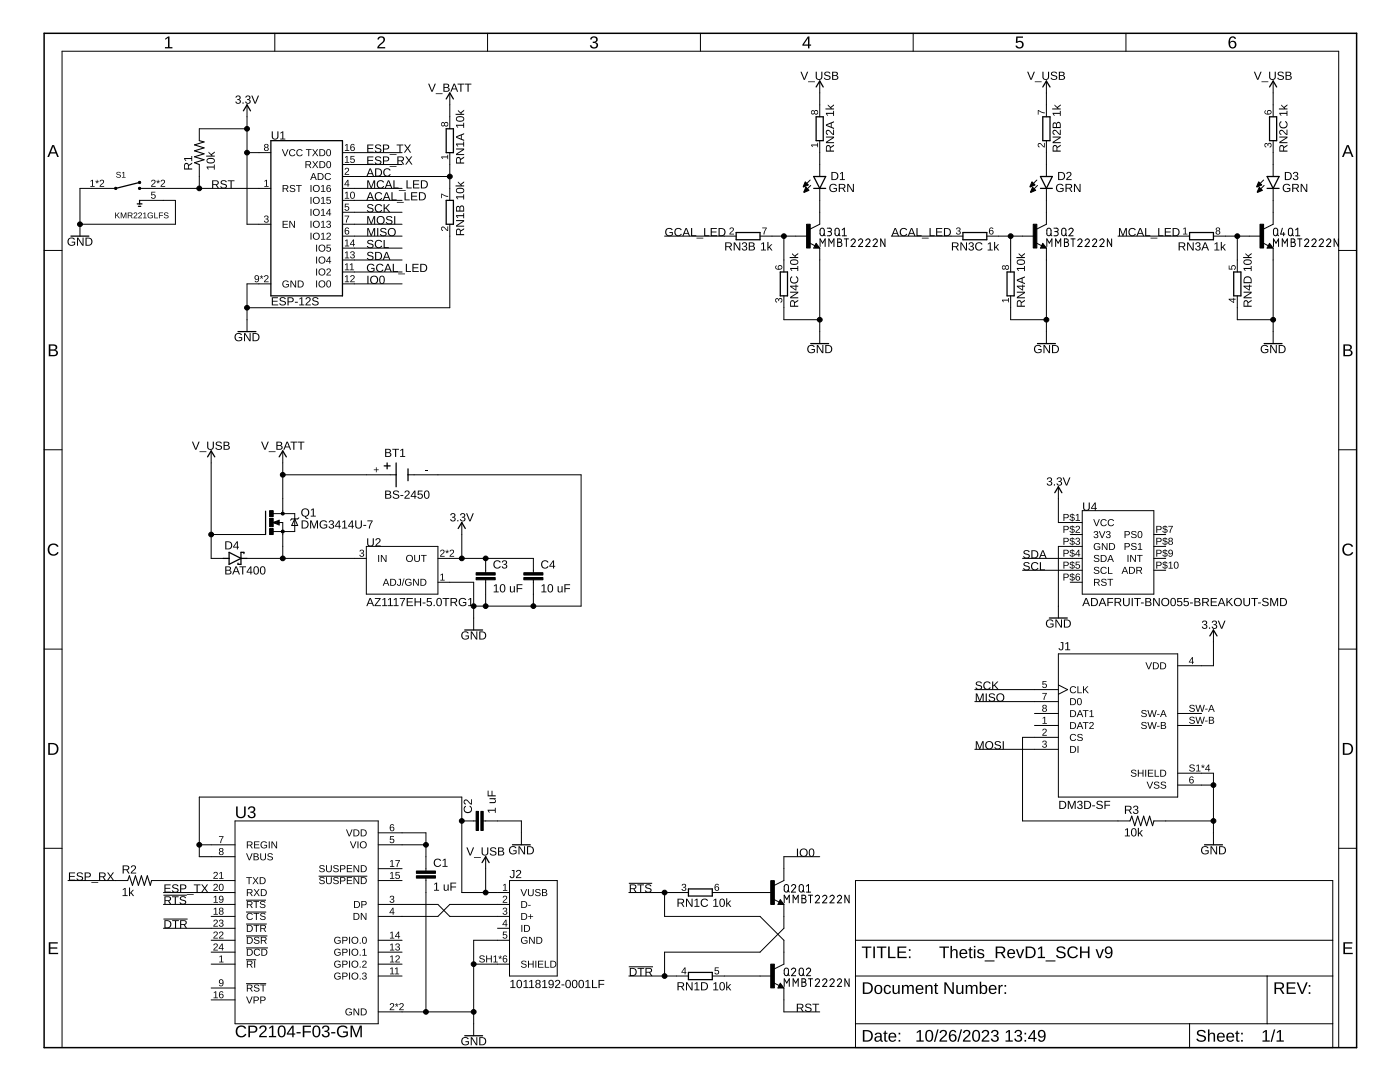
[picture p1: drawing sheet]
<svg xmlns="http://www.w3.org/2000/svg" width="279mm" height="216mm" viewBox="0 0 279 216" stroke-linecap="round" stroke-linejoin="round" font-family="sans-serif">
<g fill="#000">
<path d="M33 7.7l.6-.4h.2v2.1h.6v.3h-1.5v-.3h.6v-1.8l-.5 .4zM75.6 7.4a.77 .77 0 0 1 1.2 .2 .77 .77 0 0 1-.5 1.1l-.7 .7h1.3v.3h-1.6a2.03 2.03 0 0 1 1-1.3 .47 .47 0 0 0 .1-.8 .47 .47 0 0 0-.8 .3h-.3zM118 7.4a.7 .7 0 0 1 1-.1 .7 .7 0 0 1 0 1.1h-.2a.67 .67 0 0 1 .5 .9 .67 .67 0 0 1-1 .4l-.5-.5-.1-.2h.3a.48 .48 0 0 0 .7 .4 .48 .48 0 0 0 .2-.7l-.6-.1v-.3a.46 .46 0 0 0 .7-.2 .46 .46 0 0 0-.4-.6 .46 .46 0 0 0-.5 .4h-.3zM202.8 7.3h1.4v.2h-1.1l-.1 .8a.81 .81 0 0 1 1.1 .2 .81 .81 0 0 1-.1 1.1 .81 .81 0 0 1-1.1-.1l-.2-.4h.3a.53 .53 0 0 0 .7 .2 .53 .53 0 0 0 .1-.8 .53 .53 0 0 0-.8 .1h-.3zM30.2 38.3h.8v.1h-.6l-.1 .5a.47 .47 0 0 1 .7 .2 .47 .47 0 0 1-.3 .6 .47 .47 0 0 1-.6-.4l.5 .2a.32 .32 0 0 0 .3-.4 .32 .32 0 0 0-.6-.1h-.1zM52.8 36.1l.5-.2v1.2h.3v.2h-.9v-.2h.4v-1.1l-.3 .3zM68.9 33.6a.47 .47 0 0 1 .7 .2 .47 .47 0 0 1-.4 .6l-.2 .3h.7v.2h-.9l.5-.7a.28 .28 0 0 0 .1-.5 .28 .28 0 0 0-.4 .2l-.2-.1zM88.1 38.6l1.3 .5v.2l-.5-.1-.7-.4v.7h-.1zM88.1 31.2h1.2v-.3h.1v.9h-.1v-.4h-1.1l.2 .3h-.1zM161.9 28.8h1.2v-.3h.2v.9h-.2v-.4h-1.1l.3 .3h-.2zM207.1 22l1.4 .4v.2l-.6-.1-.6-.4v.8h-.2zM207.2 28.6a.74 .74 0 0 1 1 .5l.2 .1v-.7h.1v.9l-.7-.5a.28 .28 0 0 0-.5-.1 .28 .28 0 0 0 .2 .4v.2l-.4-.3z"/>
<path d="M252.4 28.7l.4-.1 .2 .2a.37 .37 0 0 1 .5-.3 .37 .37 0 0 1 .3 .5l-.2 .4-.2 .1v-.2a.28 .28 0 0 0 .2-.4 .28 .28 0 0 0-.4-.1l-.1 .3h-.1a.27 .27 0 0 0-.2-.4 .27 .27 0 0 0-.3 .2 .27 .27 0 0 0 .2 .3v.2l-.3-.3zM52.8 43.1a.4 .4 0 0 1 .7 0 .4 .4 0 0 1-.2 .6 .37 .37 0 0 1 .3 .4 .37 .37 0 0 1-.4 .3l-.5-.2v-.1l.2-.1a.28 .28 0 0 0 .3 .3 .28 .28 0 0 0 .2-.5h-.4v-.2a.27 .27 0 0 0 .4-.1 .27 .27 0 0 0-.2-.4 .27 .27 0 0 0-.3 .3h-.2zM68.8 43h.9l-.5 1.4h-.2l.1-.4 .4-.8h-.7zM68.8 40.6h.8v.2h-.6v.4a.47 .47 0 0 1 .7 .2 .47 .47 0 0 1-.3 .7 .47 .47 0 0 1-.6-.4l.4 .2a.32 .32 0 0 0 .3-.5 .32 .32 0 0 0-.5 0h-.2zM88.1 45.3a.74 .74 0 0 1 1 .5l.2 .1v-.7h.1v.9l-.6-.5a.28 .28 0 0 0-.5-.2 .28 .28 0 0 0 .1 .5v.2l-.3-.3zM145.7 45.5a.47 .47 0 0 1 .7 .2 .47 .47 0 0 1-.4 .6l-.2 .3h.7v.2h-.9l.5-.7a.28 .28 0 0 0 .1-.5 .28 .28 0 0 0-.4 .2l-.2-.1zM152.1 45.4h.9l-.4 1.4h-.2v-.4l.5-.8h-.8zM154.8 59.6l.4-.1 .2 .3a.37 .37 0 0 1 .4-.4 .37 .37 0 0 1 .3 .5l-.2 .5h-.1l-.1-.2a.28 .28 0 0 0 .3-.4 .28 .28 0 0 0-.5-.1v.4h-.2a.27 .27 0 0 0-.1-.4 .27 .27 0 0 0-.4 .2 .27 .27 0 0 0 .3 .3v.2l-.4-.3zM191 45.5a.4 .4 0 0 1 .6 0 .4 .4 0 0 1-.2 .6 .37 .37 0 0 1 .3 .4 .37 .37 0 0 1-.4 .3l-.5-.2v-.2h.2a.28 .28 0 0 0 .4 .3 .28 .28 0 0 0 .1-.5h-.4v-.2a.27 .27 0 0 0 .4-.1 .27 .27 0 0 0-.2-.4 .27 .27 0 0 0-.3 .3l-.2-.1zM236.1 45.6l.5-.2v1.2h.4v.2h-.9v-.2h.4v-1l-.4 .2zM245.2 53h.2v.6h.4a.47 .47 0 0 1 .2-.6 .47 .47 0 0 1 .7 .2 .47 .47 0 0 1-.4 .7l.2-.5a.32 .32 0 0 0-.5-.3 .32 .32 0 0 0 0 .5v.2h-.8zM200 59.8h1.2v-.3h.2v.8h-.2v-.3h-1.1l.3 .3h-.2z"/>
<path d="M75 93.3h.2v.4h.4v.1h-.4v.4h-.2v-.4h-.4v-.1h.4zM84.9 93.8h.5v.2h-.5zM9.8 108.8a1.19 1.19 0 0 1 1.9 .2l-.3 .1a.85 .85 0 0 0-1.2-.3 .85 .85 0 0 0-.3 1.1 .82 .82 0 0 0 .7 .7 .82 .82 0 0 0 .8-.5l.3 .2a1.22 1.22 0 0 1-1.8 .3 1.22 1.22 0 0 1-.1-1.8zM71.9 109.8a.4 .4 0 0 1 .6-.1 .4 .4 0 0 1-.2 .7 .37 .37 0 0 1 .4 .4 .37 .37 0 0 1-.5 .3l-.4-.2-.1-.2h.2a.28 .28 0 0 0 .4 .3 .28 .28 0 0 0 .1-.5h-.3v-.2a.27 .27 0 0 0 .3-.1 .27 .27 0 0 0-.1-.4 .27 .27 0 0 0-.4 .3l-.2-.1zM87.9 114.7l.5-.2v1.2h.3v.1h-.8v-.1h.3v-1.1l-.3 .3zM268.2 108.8a1.19 1.19 0 0 1 1.9 .2l-.4 .1a.85 .85 0 0 0-1.1-.3 .85 .85 0 0 0-.4 1.1 .82 .82 0 0 0 .7 .7 .82 .82 0 0 0 .9-.5l.3 .2a1.22 1.22 0 0 1-1.8 .3 1.22 1.22 0 0 1-.1-1.8zM208 138.3h.9l-.5 1.4h-.1v-.4l.4-.9h-.7zM208.1 135.9h.8v.1h-.7v.5a.47 .47 0 0 1 .7 .2 .47 .47 0 0 1-.3 .6 .47 .47 0 0 1-.6-.3l.4 .1a.32 .32 0 0 0 .3-.4 .32 .32 0 0 0-.5-.1h-.2zM208.2 145.5a.47 .47 0 0 1 .7 .2 .47 .47 0 0 1-.4 .6l-.3 .3h.7v.2h-.9l.5-.7a.28 .28 0 0 0 .2-.5 .28 .28 0 0 0-.5 .2h-.2zM208.1 143.3l.5-.3v1.3h.3v.1h-.8v-.1h.3v-1.1l-.3 .2zM208.1 147.9a.4 .4 0 0 1 .7-.1 .4 .4 0 0 1-.2 .7 .37 .37 0 0 1 .3 .4 .37 .37 0 0 1-.4 .3l-.5-.2v-.2h.2a.28 .28 0 0 0 .3 .3 .28 .28 0 0 0 .2-.5h-.4v-.2a.27 .27 0 0 0 .4-.1 .27 .27 0 0 0-.2-.4 .27 .27 0 0 0-.3 .2h-.2zM43.7 166.8h.9l-.5 1.4h-.1v-.3l.4-.9h-.7z"/>
<path d="M77.9 178.8a.4 .4 0 0 1 .7 0 .4 .4 0 0 1-.2 .6 .37 .37 0 0 1 .3 .5 .37 .37 0 0 1-.5 .3l-.4-.3-.1-.1h.2a.28 .28 0 0 0 .4 .2 .28 .28 0 0 0 .1-.4l-.3-.1v-.1a.27 .27 0 0 0 .4-.2 .27 .27 0 0 0-.2-.3 .27 .27 0 0 0-.3 .2h-.2zM77.8 166.8h.8v.2h-.6v.4a.47 .47 0 0 1 .7 .2 .47 .47 0 0 1-.3 .7 .47 .47 0 0 1-.6-.4l.4 .2a.32 .32 0 0 0 .3-.5 .32 .32 0 0 0-.5 0h-.2zM100.4 176.6l.5-.2v1.2h.3v.2h-.8v-.2h.3v-1.1l-.3 .3zM136.2 176.4a.4 .4 0 0 1 .6 0 .4 .4 0 0 1-.2 .6 .37 .37 0 0 1 .4 .5 .37 .37 0 0 1-.5 .3l-.4-.2-.1-.2h.2a.28 .28 0 0 0 .4 .2 .28 .28 0 0 0 .1-.4l-.4-.1v-.1a.27 .27 0 0 0 .4-.2 .27 .27 0 0 0-.2-.3 .27 .27 0 0 0-.3 .2h-.2zM9.7 188h1.8v.3h-1.4v.7h1.3v.3h-1.3v.8h1.5v.3h-1.9zM43.8 190.9l.5-.2v1.2h.3v.1h-.9v-.1h.4v-1.1l-.3 .2zM100.5 178.8a.47 .47 0 0 1 .7 .2 .47 .47 0 0 1-.4 .7l-.3 .3h.7v.1h-.9l.5-.6a.28 .28 0 0 0 .2-.5 .28 .28 0 0 0-.5 .1h-.2zM100.5 181.2a.4 .4 0 0 1 .6 0 .4 .4 0 0 1-.2 .6 .37 .37 0 0 1 .3 .4 .37 .37 0 0 1-.4 .3l-.5-.2v-.1l.2-.1a.28 .28 0 0 0 .4 .3 .28 .28 0 0 0 .1-.4l-.4-.1v-.2a.27 .27 0 0 0 .4-.1 .27 .27 0 0 0-.2-.4 .27 .27 0 0 0-.3 .3h-.2zM100.4 185.9h.8v.1h-.7v.5a.47 .47 0 0 1 .7 .2 .47 .47 0 0 1-.3 .6 .47 .47 0 0 1-.6-.3l.5 .2a.32 .32 0 0 0 .2-.5 .32 .32 0 0 0-.5-.1h-.2zM142.7 193h.7v.2h-.6v.4a.47 .47 0 0 1 .7 .2 .47 .47 0 0 1-.3 .7 .47 .47 0 0 1-.6-.4l.4 .2a.32 .32 0 0 0 .3-.5 .32 .32 0 0 0-.5 0h-.2zM268.1 188h1.8v.3h-1.5v.7h1.4v.3h-1.4v.8h1.6v.3h-1.9z"/>
<path d="M85.4 16.7h.3l.5 1.4 .6-1.4h.2l-.7 1.6h-.2zM87 18.6h1.3v.2h-1.3zM88.5 16.7l1.1 .2v.3l-.3 .3a.44 .44 0 0 1 .4 .5 .44 .44 0 0 1-.5 .3h-.7zM88.7 16.9v.5l.7-.2-.1-.3zM88.7 17.6v.5h.6l.2-.1-.2-.4zM90.5 16.7h.3l.6 1.6h-.2l-.2-.5h-.7l-.2 .5h-.2zM90.7 16.9l-.3 .8h.6zM91.3 16.7h1.3v.2h-.5v1.4h-.2v-1.4h-.6zM92.8 16.7h1.3v.2h-.6v1.4h-.2v-1.4h-.5z"/>
<path d="M159.7 14.3h.3l.5 1.4 .6-1.4h.2l-.7 1.6h-.2zM161.3 16.2h1.3v.2h-1.3zM162.8 14.3h.2v1a.45 .45 0 0 0 .5 .5 .45 .45 0 0 0 .4-.5v-1h.2v1a.67 .67 0 0 1-.6 .7 .67 .67 0 0 1-.7-.7zM164.6 14.4l.7-.1 .4 .4h-.2a.37 .37 0 0 0-.4-.3 .37 .37 0 0 0-.3 .5l.2 .1a.53 .53 0 0 1 .6 .2 .53 .53 0 0 1-.1 .7h-.2a.71 .71 0 0 1-.9-.4h.2a.43 .43 0 0 0 .5 .3 .43 .43 0 0 0 .4-.5l-.4-.1a.46 .46 0 0 1-.5-.3 .46 .46 0 0 1 0-.5zM166.1 14.3l1.1 .2v.3l-.3 .3a.44 .44 0 0 1 .4 .5 .44 .44 0 0 1-.6 .3h-.6zM166.3 14.5v.5l.7-.2-.1-.3zM166.3 15.2v.6l.6-.1 .2-.1-.2-.4z"/>
<path d="M161.2 7.3h.3v1.6h.4v.2h-.4v.6h-.2v-.6h-1.2v-.2zM161.3 7.6l-.9 1.3h.9z"/>
<path d="M205 14.3h.2l.6 1.4 .5-1.4h.2l-.6 1.6h-.2zM206.5 16.2h1.4v.2h-1.4zM208 14.3h.3v1a.45 .45 0 0 0 .4 .5 .45 .45 0 0 0 .5-.5v-1h.2v1a.67 .67 0 0 1-.7 .7 .67 .67 0 0 1-.7-.7zM209.9 14.4l.7-.1 .4 .4h-.2a.37 .37 0 0 0-.5-.3 .37 .37 0 0 0-.3 .5l.2 .1a.53 .53 0 0 1 .7 .2 .53 .53 0 0 1-.2 .7h-.2a.71 .71 0 0 1-.8-.4h.2a.43 .43 0 0 0 .5 .3 .43 .43 0 0 0 .3-.5l-.4-.1a.46 .46 0 0 1-.5-.3 .46 .46 0 0 1 .1-.5zM211.3 14.3l1.1 .2v.3l-.2 .3a.44 .44 0 0 1 .4 .5 .44 .44 0 0 1-.6 .3h-.7zM211.5 14.5v.5l.7-.2v-.3zM211.5 15.2v.6l.6-.1 .2-.1-.1-.4z"/>
<path d="M245.6 7.4a.74 .74 0 0 1 1.1 .3l-.3 .1a.5 .5 0 0 0-.6-.3 .5 .5 0 0 0-.3 .7v.2a.77 .77 0 0 1 1.1 .1 .77 .77 0 0 1-.1 1.1 .77 .77 0 0 1-1.1-.2l-.2-.5v-.8zM245.4 8.9a.51 .51 0 0 0 1 0 .51 .51 0 0 0-1 0z"/>
<path d="M250.2 14.3h.3l.5 1.4 .6-1.4h.2l-.7 1.6h-.2zM251.8 16.2h1.3v.2h-1.3zM253.3 14.3h.2v1a.45 .45 0 0 0 .5 .5 .45 .45 0 0 0 .4-.5v-1h.2v1a.67 .67 0 0 1-.6 .7 .67 .67 0 0 1-.7-.7zM255.1 14.4l.7-.1 .4 .4h-.2a.37 .37 0 0 0-.5-.3 .37 .37 0 0 0-.2 .5l.2 .1a.53 .53 0 0 1 .6 .2 .53 .53 0 0 1-.2 .7h-.1a.71 .71 0 0 1-.9-.4h.2a.43 .43 0 0 0 .5 .3 .43 .43 0 0 0 .4-.5l-.5-.1a.46 .46 0 0 1-.5-.3 .46 .46 0 0 1 .1-.5zM256.6 14.3l1 .2 .1 .3-.3 .3a.44 .44 0 0 1 .4 .5 .44 .44 0 0 1-.6 .3h-.6zM256.8 14.5v.5l.7-.2-.1-.3zM256.8 15.2v.6l.6-.1 .2-.1-.2-.4z"/>
<path d="M10.4 29h.4l.9 2.3h-.3l-.3-.7h-1l-.3 .7h-.3zM10.6 29.2l-.4 1.2h.8z"/>
<path d="M18.1 36.1l.5-.2v1.2h.3v.2h-.9v-.2h.4v-1.1l-.3 .3zM19.1 36.1l.2 .1v-.3h.2l-.1 .3 .3-.1v.1l-.2 .1 .1 .2-.1 .1-.1-.3-.2 .3-.1-.1 .2-.2-.3-.1zM20 36a.47 .47 0 0 1 .8 .2 .47 .47 0 0 1-.5 .6l-.2 .3h.7v.2h-.9l.5-.7a.28 .28 0 0 0 .1-.5 .28 .28 0 0 0-.4 .1h-.2z"/>
<path d="M23.3 34.4l.5-.1 .3 .3h-.1a.27 .27 0 0 0-.4-.2 .27 .27 0 0 0-.2 .3 .48 .48 0 0 1 .5 .2 .48 .48 0 0 1 .1 .5h-.1a.52 .52 0 0 1-.7-.2l.1-.1a.31 .31 0 0 0 .4 .3 .31 .31 0 0 0 .2-.4l-.5-.1a.28 .28 0 0 1-.2-.3 .28 .28 0 0 1 .1-.2zM24.4 34.5l.4-.2v1h.3v.2h-.8v-.2h.3v-.9l-.2 .2z"/>
<path d="M30.3 36a.47 .47 0 0 1 .7 .2 .47 .47 0 0 1-.4 .6l-.3 .3h.8v.2h-1l.6-.7a.28 .28 0 0 0 .1-.5 .28 .28 0 0 0-.5 .1h-.1zM31.2 36.1l.3 .1v-.3h.1v.3l.3-.1v.1l-.3 .1 .2 .2-.1 .1-.1-.3-.2 .3-.1-.1 .2-.2-.3-.1zM32.2 36a.47 .47 0 0 1 .7 .2 .47 .47 0 0 1-.4 .6l-.3 .3h.8v.2h-1l.6-.7a.28 .28 0 0 0 .1-.5 .28 .28 0 0 0-.5 .1h-.1z"/>
<path d="M36.9 32.7l.5-.2 .3 .4 .7-.5v.3l-.7 .4v.5h.7v.2h-1.7zM37 32.8l-.1 .8h.6l-.1-.8zM36.7 31.5h1.5v-.4h.2v1h-.2v-.4h-1.3l.3 .4h-.2z"/>
<path d="M41.2 33.2h1.5v-.4h.2v1h-.2v-.4h-1.3l.3 .4h-.2zM41.3 31.7a.96 .96 0 0 1 1.6 .4 .9 .9 0 0 1-.9 .5 .9 .9 0 0 1-.8-.5zM41.4 31.9a.62 .62 0 0 0 .4 .6 .62 .62 0 0 0 .6-.1 .39 .39 0 0 0 .2-.6 .39 .39 0 0 0-.6-.1zM41.6 30.3l.5 .5 .8-.6v.3l-.6 .4 .1 .1h.5v.3h-1.7v-.3h1l-.6-.5z"/>
<path d="M42.3 36h.8a.47 .47 0 0 1 .6 .3 .47 .47 0 0 1-.4 .6l.4 .7h-.2l-.4-.7h-.5v.7h-.3zM42.6 36.2v.6h.5a.3 .3 0 0 0 .3-.4 .3 .3 0 0 0-.3-.2zM44.2 36.1l.7-.1 .4 .3-.3 .1a.37 .37 0 0 0-.4-.3 .37 .37 0 0 0-.3 .4l.2 .1a.53 .53 0 0 1 .7 .3 .53 .53 0 0 1-.2 .7h-.2a.71 .71 0 0 1-.9-.4h.3a.43 .43 0 0 0 .5 .3 .43 .43 0 0 0 .3-.5l-.4-.1a.46 .46 0 0 1-.5-.3 .46 .46 0 0 1 .1-.5zM45.5 36h1.3v.2h-.6v1.4h-.2v-1.4h-.5z"/>
<path d="M47.2 19.2a.47 .47 0 0 1 .7-.1 .47 .47 0 0 1-.2 .8 .43 .43 0 0 1 .4 .5 .43 .43 0 0 1-.6 .3 .5 .5 0 0 1-.5-.4h.2a.33 .33 0 0 0 .4 .2 .33 .33 0 0 0 .2-.5h-.4v-.2a.31 .31 0 0 0 .4-.2 .31 .31 0 0 0-.2-.4 .31 .31 0 0 0-.4 .3h-.2zM48.4 20.4h.2v.3h-.2zM49.1 19.2a.47 .47 0 0 1 .8-.1 .47 .47 0 0 1-.2 .8 .43 .43 0 0 1 .3 .5 .43 .43 0 0 1-.5 .3 .5 .5 0 0 1-.6-.4h.2a.33 .33 0 0 0 .5 .2 .33 .33 0 0 0 .1-.5h-.4v-.2a.31 .31 0 0 0 .5-.2 .31 .31 0 0 0-.3-.4 .31 .31 0 0 0-.3 .3h-.2zM50.1 19.1h.3l.5 1.4 .6-1.4h.2l-.7 1.6h-.2z"/>
<path d="M52.8 28.8a.4 .4 0 0 1 .7 0 .4 .4 0 0 1-.2 .6 .4 .4 0 0 1 .2 .6 .4 .4 0 0 1-.7 0 .4 .4 0 0 1 .2-.6l-.3-.2zM52.9 29.1a.26 .26 0 0 0 .5 0 .26 .26 0 0 0-.5 0zM52.9 29.7a.29 .29 0 0 0 .5 0 .29 .29 0 0 0-.5 0z"/>
<path d="M54.2 26.2h.3v1a.45 .45 0 0 0 .4 .5 .45 .45 0 0 0 .4-.5v-1h.3v1a.67 .67 0 0 1-.7 .7 .67 .67 0 0 1-.7-.7zM56 26.5l.5-.3v1.5h.4v.1h-1v-.1h.4v-1.3l-.3 .3z"/>
<path d="M56.2 29.8h.2l.5 1.2 .5-1.2h.2l-.6 1.4h-.2zM57.9 30l.7-.2 .3 .3-.1 .1a.5 .5 0 0 0-.8-.1 .5 .5 0 0 0 .1 .8 .5 .5 0 0 0 .7-.2l.2 .1a.71 .71 0 0 1-1.1 .2 .71 .71 0 0 1 0-1zM59.3 30l.7-.2 .4 .3-.2 .1a.5 .5 0 0 0-.7-.1 .5 .5 0 0 0 0 .8 .5 .5 0 0 0 .8-.2l.1 .1a.71 .71 0 0 1-1.1 .2 .71 .71 0 0 1 0-1z"/>
<path d="M56.4 36.9h.7a.4 .4 0 0 1 .4 .3 .4 .4 0 0 1-.3 .5l.4 .6h-.2l-.4-.6h-.4v.6h-.2zM56.6 37.1v.5h.4a.26 .26 0 0 0 .4-.3 .26 .26 0 0 0-.4-.2zM58 37l.6-.1 .3 .3-.2 .1a.32 .32 0 0 0-.4-.3 .32 .32 0 0 0-.2 .4 .66 .66 0 0 1 .8 .7l-.4 .2a.61 .61 0 0 1-.7-.3l.2-.1a.37 .37 0 0 0 .4 .3 .37 .37 0 0 0 .3-.4l-.5-.2a.36 .36 0 0 1-.3-.2 .36 .36 0 0 1 .1-.4zM59.1 36.9h1.1v.2h-.5v1.2h-.1v-1.2h-.5z"/>
<path d="M61 29.8h1.2v.1h-.5v1.3h-.2v-1.3h-.5zM62.3 29.8h.2l.4 .5 .4-.5h.2l-.5 .6 .5 .8h-.2l-.4-.6-.4 .6h-.2l.5-.8zM63.7 29.8h.5a.69 .69 0 0 1 .7 .6 .69 .69 0 0 1-.6 .8h-.6zM63.9 29.9v1.1a.59 .59 0 0 0 .8-.5 .59 .59 0 0 0-.8-.6zM65.3 29.8a.68 .68 0 0 1 .8 .4 .68 .68 0 0 1-.2 .8 .56 .56 0 0 1-.7 0 .56 .56 0 0 1-.1-.8zM65.4 29.9a.78 .78 0 0 0 .2 1.1 .69 .69 0 0 0 0-1.1z"/>
<path d="M61 32.2h.6a.4 .4 0 0 1 .5 .3 .4 .4 0 0 1-.3 .4l.4 .6h-.3l-.3-.5h-.5v.5h-.1zM61.1 32.3v.5h.5a.26 .26 0 0 0 .3-.2 .26 .26 0 0 0-.3-.3zM62.3 32.2h.2l.4 .5 .4-.5h.2l-.5 .6 .5 .7h-.2l-.4-.6-.4 .6h-.2l.5-.7zM63.7 32.2h.5a.69 .69 0 0 1 .7 .6 .69 .69 0 0 1-.6 .7h-.6zM63.9 32.3v1.1a.59 .59 0 0 0 .9-.6 .59 .59 0 0 0-.9-.5zM65.3 32.2a.68 .68 0 0 1 .8 .4 .68 .68 0 0 1-.1 .8 .56 .56 0 0 1-.8 0 .56 .56 0 0 1-.1-.8zM65.5 32.3a.78 .78 0 0 0 .1 1.1 .69 .69 0 0 0 0-1.1z"/>
<path d="M62 36.9h.2v1.4h-.2zM62.4 37.6a.71 .71 0 0 1 1.4 0 .71 .71 0 0 1-1.4 0zM62.6 37.6a.53 .53 0 0 0 1 0 .53 .53 0 0 0-1 0zM64.1 37.1l.5-.2v1.3h.3v.1h-.8v-.1h.3v-1.1l-.3 .2zM65.4 37l.4-.1 .2 .3-.5-.1-.2 .5a.46 .46 0 0 1 .7 0 .46 .46 0 0 1-.2 .7 .46 .46 0 0 1-.6-.3l-.1-.6zM65.3 37.8a.3 .3 0 0 0 .6 0 .3 .3 0 0 0-.6 0z"/>
<path d="M62.5 34.5h.2l.5 1.4h-.2l-.1-.4h-.7l-.1 .4h-.2zM62.6 34.7l-.3 .7h.5zM63.4 34.5h.5a.69 .69 0 0 1 .7 .7 .69 .69 0 0 1-.7 .7h-.5zM63.6 34.7v1.1a.59 .59 0 0 0 .8-.6 .59 .59 0 0 0-.8-.5zM65 34.7l.7-.2 .3 .4h-.1a.5 .5 0 0 0-.8 0 .5 .5 0 0 0 .1 .7 .5 .5 0 0 0 .7-.1l.2 .1a.71 .71 0 0 1-1.1 .2 .71 .71 0 0 1 0-1.1z"/>
<path d="M68.9 38.5l.5-.2v1.2h.3v.1h-.9v-.1h.4v-1.1l-.3 .3zM70.1 38.3a.68 .68 0 0 1 .7 .4 .68 .68 0 0 1-.1 .8 .56 .56 0 0 1-.7 0 .56 .56 0 0 1-.1-.8zM70.2 38.4a.78 .78 0 0 0 .1 1.1 .69 .69 0 0 0 .1-1.1z"/>
<path d="M68.9 31.3l.5-.2v1.3h.3v.1h-.9v-.1h.4v-1.1l-.3 .2zM70 31.1h.7v.2h-.6v.4a.47 .47 0 0 1 .7 .2 .47 .47 0 0 1-.3 .7 .47 .47 0 0 1-.6-.4l.4 .2a.32 .32 0 0 0 .3-.5 .32 .32 0 0 0-.5 0h-.2z"/>
<path d="M68.9 29l.5-.3v1.3h.3v.1h-.9v-.1h.4v-1.1l-.3 .2zM70.1 28.8l.5-.1 .2 .3-.5-.1-.2 .5a.46 .46 0 0 1 .7 .1 .46 .46 0 0 1-.2 .7 .46 .46 0 0 1-.7-.4v-.6zM70 29.7a.3 .3 0 0 0 .6 0 .3 .3 0 0 0-.6 0z"/>
<path d="M69.4 35.9h.1v.9h.2v.2h-.2v.3h-.1v-.3h-.7zM69.4 36.1l-.5 .7h.5z"/>
<path d="M73.3 28.8h1.2v.2h-1v.5h1v.2h-1v.6h1.1v.2h-1.3zM75 28.9l.7-.1 .4 .4h-.2a.37 .37 0 0 0-.5-.3 .37 .37 0 0 0-.2 .5l.1 .1a.53 .53 0 0 1 .7 .2 .53 .53 0 0 1-.2 .7l-.1 .1a.71 .71 0 0 1-.9-.4l.2-.1a.43 .43 0 0 0 .5 .4 .43 .43 0 0 0 .3-.6l-.4-.1a.46 .46 0 0 1-.5-.2 .46 .46 0 0 1 .1-.6zM76.4 28.8h.7a.5 .5 0 0 1 .6 .5 .5 .5 0 0 1-.6 .5h-.5v.7h-.2zM76.6 29v.7l.7-.1a.33 .33 0 0 0 0-.6zM77.8 30.8h1.3v.1h-1.3zM79.2 28.8h1.3v.2h-.6v1.5h-.2v-1.5h-.5zM80.6 28.8h.3l.4 .7 .5-.7h.2l-.5 .8 .6 .9h-.3l-.5-.8-.5 .8h-.2l.6-.9z"/>
<path d="M73.3 31.2h1.2v.2h-1v.5h1v.2h-1v.6h1.1v.1h-1.3zM75 31.3l.7-.1 .4 .4h-.2a.37 .37 0 0 0-.5-.3 .37 .37 0 0 0-.2 .5l.1 .1a.53 .53 0 0 1 .7 .2 .53 .53 0 0 1-.2 .7h-.1a.71 .71 0 0 1-.9-.4h.2a.43 .43 0 0 0 .5 .3 .43 .43 0 0 0 .3-.5l-.4-.1a.46 .46 0 0 1-.5-.2 .46 .46 0 0 1 .1-.6zM76.4 31.2h.7a.5 .5 0 0 1 .6 .5 .5 .5 0 0 1-.6 .5h-.5v.6h-.2zM76.6 31.4v.6h.7a.33 .33 0 0 0 0-.6zM77.8 33.2h1.3v.1h-1.3zM79.3 31.2h.8a.47 .47 0 0 1 .5 .4 .47 .47 0 0 1-.4 .5l.5 .7h-.3l-.4-.6h-.5v.6h-.2zM79.5 31.4v.6h.5a.3 .3 0 0 0 .4-.3 .3 .3 0 0 0-.4-.3zM80.9 31.2h.2l.5 .7 .4-.7h.3l-.6 .8 .6 .8h-.2l-.5-.7-.5 .7h-.2l.6-.8z"/>
<path d="M73.8 33.6h.2l.7 1.6h-.3l-.1-.5h-.8l-.2 .5h-.2zM73.9 33.8l-.3 .8h.6zM74.9 33.6h.5a.81 .81 0 0 1 .9 .8 .81 .81 0 0 1-.8 .8h-.6zM75.1 33.8v1.2a.69 .69 0 0 0 .9-.6 .69 .69 0 0 0-.9-.6zM76.7 33.8a.81 .81 0 0 1 1.3 .2h-.3a.6 .6 0 0 0-.8 0 .6 .6 0 0 0 0 .9 .6 .6 0 0 0 .9-.2l.2 .1a.83 .83 0 0 1-1.3 .3 .83 .83 0 0 1 0-1.3z"/>
<path d="M73.8 38.4h.2l.7 1.6h-.3l-.1-.5h-.8l-.2 .5h-.2zM73.9 38.5l-.3 .8h.6zM75 38.6a.81 .81 0 0 1 1.3 .1l-.2 .1a.6 .6 0 0 0-.9 0 .6 .6 0 0 0 0 .8 .6 .6 0 0 0 .9-.1l.2 .1a.83 .83 0 0 1-1.3 .2 .83 .83 0 0 1 0-1.2zM77 38.4h.3l.6 1.6h-.2l-.2-.5h-.7l-.2 .5h-.2zM77.1 38.5l-.3 .8h.7zM78.1 38.4h.2v1.4h.9v.2h-1.1zM79.2 40.3h1.4v.1h-1.4zM80.7 38.4h.3v1.4h.8v.2h-1.1zM82 38.4h1.3v.1h-1v.6h.9v.1h-.9v.6h1v.2h-1.3zM83.6 38.4h.5a.81 .81 0 0 1 .9 .7 .81 .81 0 0 1-.8 .9h-.6zM83.8 38.5v1.3a.69 .69 0 0 0 1-.6 .69 .69 0 0 0-1-.7z"/>
<path d="M73.3 36h.3l.5 1.4 .5-1.4h.3v1.6h-.2v-1.4l-.5 1.4h-.2l-.5-1.4v1.4h-.2zM75.4 36.2a.81 .81 0 0 1 1.2 .2h-.2a.6 .6 0 0 0-.8 0 .6 .6 0 0 0 0 .9 .6 .6 0 0 0 .9-.2l.2 .1a.83 .83 0 0 1-1.3 .2 .83 .83 0 0 1 0-1.2zM77.4 36h.3l.6 1.6h-.2l-.2-.5h-.7l-.2 .5h-.2zM77.5 36.1l-.3 .9h.6zM78.5 36h.2v1.4h.8v.2h-1zM79.6 37.9h1.4v.2h-1.4zM81.1 36h.2v1.4h.9v.2h-1.1zM82.4 36h1.3v.2h-1v.5h.9v.2h-.9v.5h1v.2h-1.3zM84 36h.5a.81 .81 0 0 1 .9 .8 .81 .81 0 0 1-.8 .8h-.6zM84.2 36.2v1.2a.69 .69 0 0 0 1-.6 .69 .69 0 0 0-1-.6z"/>
<path d="M88.1 24.5l.4-.1 .2 .2a.42 .42 0 0 1 .6-.2 .42 .42 0 0 1 .1 .6 .37 .37 0 0 1-.3 .3 .37 .37 0 0 1-.4-.3 .4 .4 0 0 1-.6 .1 .4 .4 0 0 1 0-.6zM88.1 24.8a.26 .26 0 0 0 .5 0 .26 .26 0 0 0-.5 0zM88.8 24.8a.29 .29 0 0 0 .5 0 .29 .29 0 0 0-.5 0z"/>
<path d="M91 24.9h1.5v-.4h.1v1h-.1v-.4h-1.3l.3 .4h-.2zM91.1 23.4a.96 .96 0 0 1 1.5 .3 .9 .9 0 0 1-.8 .6 .9 .9 0 0 1-.8-.6zM91.2 23.6a.62 .62 0 0 0 .3 .5 .62 .62 0 0 0 .7-.1 .39 .39 0 0 0 .2-.5 .39 .39 0 0 0-.6-.1zM91.4 21.9l.5 .5 .7-.5v.2l-.5 .5 .1 .1h.4v.2h-1.7v-.2h1.1l-.6-.5z"/>
<path d="M91 39.2h1.5v-.4h.1v1h-.1v-.4h-1.3l.3 .4h-.2zM91.1 37.7a.96 .96 0 0 1 1.5 .3 .9 .9 0 0 1-.8 .6 .9 .9 0 0 1-.8-.6zM91.2 37.9a.62 .62 0 0 0 .3 .5 .62 .62 0 0 0 .7-.1 .39 .39 0 0 0 .2-.5 .39 .39 0 0 0-.6-.1zM91.4 36.2l.5 .5 .7-.5v.2l-.5 .4 .1 .2h.4v.2h-1.7v-.2h1.1l-.6-.5z"/>
<path d="M91.1 31.5l.5-.2 .3 .4 .7-.5v.3l-.6 .4v.5h.6v.2h-1.6zM91.3 31.6l-.1 .8h.6l-.1-.8zM91 29.6h1.6v.3l-1.3 .9h1.3v.1h-1.6v-.2l1.4-.9h-1.4zM91 28.6h1.5v-.4h.1v1.1h-.1v-.4h-1.3l.3 .3h-.2zM91 27.2l1.6-.6v.2l-.4 .2v.7l.4 .2v.2l-1.6-.6zM91.2 27.3l.8 .4v-.7z"/>
<path d="M161.9 22.1l.4-.1 .2 .2a.42 .42 0 0 1 .6-.2 .42 .42 0 0 1 .1 .6 .37 .37 0 0 1-.3 .3 .37 .37 0 0 1-.4-.3 .4 .4 0 0 1-.6 .1 .4 .4 0 0 1 0-.6zM162 22.4a.26 .26 0 0 0 .5 0 .26 .26 0 0 0-.5 0zM162.6 22.4a.3 .3 0 0 0 .6 0 .3 .3 0 0 0-.6 0z"/>
<path d="M165.7 36.9a.84 .84 0 0 1 1.3 .2h-.2a.64 .64 0 0 0-.9 0 .64 .64 0 0 0-.1 .9 .64 .64 0 0 0 .9 .1l.1-.4h-.5v-.2h.7v.6a.88 .88 0 0 1-1.2 .1 .88 .88 0 0 1-.1-1.3zM167.4 36.7h.8a.47 .47 0 0 1 .5 .4 .47 .47 0 0 1-.4 .5l.5 .7h-.3l-.4-.7h-.5v.7h-.2zM167.6 36.9v.6h.5a.3 .3 0 0 0 .4-.3 .3 .3 0 0 0-.4-.3zM169.1 36.7h.2l.9 1.4v-1.4h.2v1.6h-.3l-.8-1.4v1.4h-.2z"/>
<path d="M164.8 22.5h1.5v-.4h.1v1h-.1v-.4h-1.3l.3 .4h-.2zM165.2 20.9l.5 .5 .7-.6v.3l-.5 .4 .1 .1h.4v.2h-1.7v-.2h1.1l-.6-.5z"/>
<path d="M165 29.1l.5-.1 .3 .3 .6-.4v.2l-.6 .4v.5h.6v.3h-1.6zM165.1 29.2l-.1 .8h.6l-.1-.8zM164.8 27.3h1.6v.2l-1.3 .9h1.3v.2h-1.6v-.3l1.4-.9h-1.4zM164.9 26a.86 .86 0 0 1 1.2 .6l.2 .1v-.8h.1v1h-.2l-.5-.5a.35 .35 0 0 0-.5-.3 .35 .35 0 0 0-.1 .6l.1 .2-.4-.3zM164.8 24.8l1.6-.6v.2l-.4 .2v.7l.4 .2v.2l-1.6-.6zM165 25l.8 .3v-.6z"/>
<path d="M165.9 34.3h.6a.81 .81 0 0 1 .8 .8 .81 .81 0 0 1-.8 .8h-.6zM166.1 34.5v1.3a.69 .69 0 0 0 1-.7 .69 .69 0 0 0-1-.6zM167.7 34.6l.5-.3v1.5h.4v.1h-1v-.1h.4v-1.3l-.3 .3z"/>
<path d="M210.9 36.9a.84 .84 0 0 1 1.3 .2h-.2a.64 .64 0 0 0-.9 0 .64 .64 0 0 0 0 .9 .64 .64 0 0 0 .9 .1l.1-.4h-.5v-.2h.7v.6a.88 .88 0 0 1-1.3 .1 .88 .88 0 0 1-.1-1.3zM212.6 36.7h.8a.47 .47 0 0 1 .6 .4 .47 .47 0 0 1-.4 .5l.4 .7h-.2l-.4-.7h-.5v.7h-.3zM212.9 36.9v.6h.5a.3 .3 0 0 0 .4-.3 .3 .3 0 0 0-.4-.3zM214.3 36.7h.3l.9 1.4v-1.4h.1v1.6h-.2l-.9-1.4v1.4h-.2z"/>
<path d="M210.1 22.5h1.4v-.4h.2v1h-.2v-.4h-1.2l.2 .4h-.2zM210.5 20.9l.5 .5 .7-.6v.3l-.6 .4 .1 .1h.5v.2h-1.7v-.2h1.1l-.6-.5z"/>
<path d="M210.2 29.1l.5-.1 .3 .3 .7-.4v.2l-.7 .4v.5h.7v.3h-1.6zM210.3 29.2v.8h.5v-.8zM210.1 27.3h1.6v.2l-1.4 .9h1.4v.2h-1.6v-.3l1.4-.9h-1.4zM210.2 26a.86 .86 0 0 1 1.1 .6l.2 .1v-.8h.2v1h-.3l-.4-.5a.35 .35 0 0 0-.5-.3 .35 .35 0 0 0-.1 .6l.1 .2-.4-.3zM210.2 24.5l.4-.1 .2 .3a.44 .44 0 0 1 .6-.4 .44 .44 0 0 1 .3 .6v.7h-1.6zM210.3 24.7v.6h.5l-.1-.6zM211.1 24.6l-.2 .7h.6l-.1-.7z"/>
<path d="M211.2 34.3h.5a.81 .81 0 0 1 .9 .8 .81 .81 0 0 1-.8 .8h-.6zM211.4 34.5v1.3a.69 .69 0 0 0 .9-.7 .69 .69 0 0 0-.9-.6zM213 34.4a.55 .55 0 0 1 .8 .2 .55 .55 0 0 1-.5 .8l-.3 .4h.9v.1h-1.1l.1-.2 .4-.5a.35 .35 0 0 0 .3-.5 .35 .35 0 0 0-.6-.1l-.2 .1z"/>
<path d="M252.5 22.1l.1-.1-.1 .5 .5 .2a.46 .46 0 0 1 .1-.7 .46 .46 0 0 1 .7 .2 .46 .46 0 0 1-.3 .6 .7 .7 0 0 1-.8 0 .7 .7 0 0 1-.3-.6zM253 22.4a.3 .3 0 0 0 .6 0 .3 .3 0 0 0-.6 0z"/>
<path d="M256.2 36.9a.84 .84 0 0 1 1.3 .2h-.2a.64 .64 0 0 0-.9 0 .64 .64 0 0 0-.1 .9 .64 .64 0 0 0 .9 .1l.1-.4h-.5v-.2h.7v.6a.88 .88 0 0 1-1.2 .1 .88 .88 0 0 1-.1-1.3zM257.9 36.7h.7a.47 .47 0 0 1 .6 .4 .47 .47 0 0 1-.4 .5l.5 .7h-.3l-.4-.7h-.5v.7h-.2zM258.1 36.9v.6h.5a.3 .3 0 0 0 .4-.3 .3 .3 0 0 0-.4-.3zM259.6 36.7h.2l.9 1.4v-1.4h.2v1.6h-.3l-.8-1.4v1.4h-.2z"/>
<path d="M255.3 22.5h1.5v-.4h.1v1h-.1v-.4h-1.3l.3 .4h-.2zM255.7 20.9l.5 .5 .7-.6v.3l-.5 .4 .1 .1h.4v.2h-1.7v-.2h1.1l-.6-.5z"/>
<path d="M255.4 29.1l.5-.1 .3 .3 .7-.4v.2l-.6 .4v.5h.6v.3h-1.6zM255.6 29.2l-.1 .8h.6l-.1-.8zM255.3 27.3h1.6v.2l-1.3 .9h1.3v.2h-1.6v-.3l1.4-.9h-1.4zM255.4 26a.86 .86 0 0 1 1.2 .6l.2 .1v-.8h.1v1h-.2l-.5-.5a.35 .35 0 0 0-.5-.3 .35 .35 0 0 0-.1 .6l.1 .2-.4-.3zM255.5 24.3l.2-.1 .1 .2a.6 .6 0 0 0-.1 .9 .6 .6 0 0 0 .9-.1 .6 .6 0 0 0-.2-.9l.1-.2a.81 .81 0 0 1 .3 1.2 .81 .81 0 0 1-1.2 .2 .81 .81 0 0 1-.1-1.2z"/>
<path d="M256.4 34.3h.5a.81 .81 0 0 1 .9 .8 .81 .81 0 0 1-.8 .8h-.6zM256.6 34.5v1.3a.69 .69 0 0 0 1-.7 .69 .69 0 0 0-1-.6zM258.2 34.4a.47 .47 0 0 1 .8 0 .47 .47 0 0 1-.3 .7 .43 .43 0 0 1 .4 .5 .43 .43 0 0 1-.5 .4 .5 .5 0 0 1-.6-.5h.2a.33 .33 0 0 0 .5 .3 .33 .33 0 0 0 .1-.5l-.4-.1v-.2a.31 .31 0 0 0 .4-.1 .31 .31 0 0 0-.2-.5 .31 .31 0 0 0-.4 .3h-.2z"/>
<path d="M268.8 29h.4l.9 2.3h-.3l-.3-.7h-1.1l-.2 .7h-.4zM269 29.2l-.5 1.2h.9z"/>
<path d="M13.7 47.6a.84 .84 0 0 1 1.3 .2h-.2a.64 .64 0 0 0-.9 0 .64 .64 0 0 0-.1 .9 .64 .64 0 0 0 .9 .1l.1-.4h-.5v-.2h.7v.6a.88 .88 0 0 1-1.3 .1 .88 .88 0 0 1 0-1.3zM15.4 47.4h.2l.9 1.4v-1.4h.2v1.6h-.3l-.9-1.3 .1 1.3h-.2zM17.1 47.4h.5a.81 .81 0 0 1 .9 .8 .81 .81 0 0 1-.8 .8h-.6zM17.3 47.6v1.3a.69 .69 0 0 0 .9-.7 .69 .69 0 0 0-.9-.6z"/>
<path d="M23 42.4h.1v.6l.6-.6h.2l-.5 .5 .5 .7h-.1l-.5-.6-.2 .1v.5h-.1zM24.1 42.4h.2l.4 1 .3-1h.2v1.2h-.1v-1.1l-.4 1.1-.5-1.1v1.1h-.1zM25.5 42.4h.5a.33 .33 0 0 1 .4 .3 .33 .33 0 0 1-.2 .4l.3 .5h-.2l-.3-.5h-.3v.5h-.2zM25.7 42.5v.5h.3a.22 .22 0 0 0 .3-.3 .22 .22 0 0 0-.3-.2zM26.8 42.5a.39 .39 0 0 1 .6 .1 .39 .39 0 0 1-.4 .6l-.2 .2h.6v.2h-.7l.4-.7a.23 .23 0 0 0 .1-.4 .23 .23 0 0 0-.4 .2h-.1zM27.7 42.5a.39 .39 0 0 1 .6 .1 .39 .39 0 0 1-.3 .6l-.3 .2h.6v.2h-.7l.5-.7a.23 .23 0 0 0 0-.4 .23 .23 0 0 0-.4 .2h-.1zM28.6 42.6l.4-.2v1h.3v.2h-.7v-.2h.2v-.9l-.2 .2zM29.6 42.5l.6-.1 .3 .3h-.1a.45 .45 0 0 0-.7 0 .45 .45 0 0 0 0 .7 .45 .45 0 0 0 .7-.1v-.2h-.4v-.1h.5v.4a.63 .63 0 0 1-.9 0 .63 .63 0 0 1 0-.9zM30.8 42.4h.1v1h.6v.2h-.7zM31.7 42.4h.8v.1h-.6v.5h.6v.1h-.6v.5h-.2zM32.9 42.5l.4-.1 .3 .3h-.1a.27 .27 0 0 0-.4-.2 .27 .27 0 0 0-.1 .3 .48 .48 0 0 1 .5 .2 .48 .48 0 0 1 0 .5l-.1 .1a.52 .52 0 0 1-.7-.3h.1a.31 .31 0 0 0 .4 .2 .31 .31 0 0 0 .2-.4l-.5-.1a.28 .28 0 0 1-.2-.3 .28 .28 0 0 1 .2-.2z"/>
<path d="M50.9 55a.57 .57 0 0 1 .7 .1 .57 .57 0 0 1 .1 .7 .46 .46 0 0 1-.3 .5 .46 .46 0 0 1-.6-.3l.5 .2 .2-.6a.45 .45 0 0 1-.6 .1 .45 .45 0 0 1 0-.7zM50.9 55.4a.31 .31 0 0 0 .6 0 .31 .31 0 0 0-.6 0zM51.9 55.1l.2 .1v-.3h.2v.3l.2-.1 .1 .1-.3 .1 .2 .3h-.2l-.1-.2-.2 .2h-.1l.2-.3-.3-.1zM52.8 55a.47 .47 0 0 1 .8 .2 .47 .47 0 0 1-.4 .7l-.3 .3h.7v.1h-.9l.5-.7a.28 .28 0 0 0 .2-.4 .28 .28 0 0 0-.5 .1h-.2z"/>
<path d="M56.5 56.1l.7-.1 .4 .3h-.2a.54 .54 0 0 0-.7 .1 .54 .54 0 0 0 0 .7 .54 .54 0 0 0 .8 0v-.3h-.4v-.1h.6v.4a.76 .76 0 0 1-1.1 .1 .76 .76 0 0 1-.1-1.1zM58 56h.2l.7 1.2v-1.2h.2v1.4h-.2l-.8-1.2v1.2h-.1zM59.4 56h.5a.69 .69 0 0 1 .7 .6 .69 .69 0 0 1-.7 .8h-.5zM59.6 56.1v1.1a.59 .59 0 0 0 .8-.5 .59 .59 0 0 0-.8-.6z"/>
<path d="M56.4 44.1h1.1v.1h-.9v.5h.8v.1h-.8v.5h.9v.2h-1.1zM57.7 44.1h.3l.7 1.2v-1.2h.2v1.4h-.3l-.7-1.2v1.2h-.2z"/>
<path d="M62 41.7h.2v1.4h-.2zM62.4 42.4a.71 .71 0 0 1 1.4 0 .71 .71 0 0 1-1.4 0zM62.6 42.4a.53 .53 0 0 0 1 0 .53 .53 0 0 0-1 0zM64.1 41.9l.5-.2v1.2h.3v.2h-.8v-.2h.3v-1.1l-.3 .3zM65.7 41.7h.2v.9h.2v.2h-.2v.3h-.2v-.3h-.6zM65.7 41.9l-.5 .7h.5z"/>
<path d="M62 46.4h.2v1.4h-.2zM62.4 47.1a.71 .71 0 0 1 1.4 0 .71 .71 0 0 1-1.4 0zM62.6 47.1a.53 .53 0 0 0 1 0 .53 .53 0 0 0-1 0zM64.1 46.7l.5-.3v1.3h.3v.1h-.8v-.1h.3v-1.1l-.3 .2zM65.3 46.5a.47 .47 0 0 1 .7 .2 .47 .47 0 0 1-.4 .7l-.3 .3h.7v.1h-.9l.5-.7a.28 .28 0 0 0 .2-.4 .28 .28 0 0 0-.5 .1h-.2z"/>
<path d="M62 44.1h.2v1.3h-.2zM62.4 44.8a.71 .71 0 0 1 1.4 0 .71 .71 0 0 1-1.4 0zM62.6 44.7a.53 .53 0 0 0 1 0 .53 .53 0 0 0-1 0zM64.1 44.3l.5-.2v1.2h.3v.1h-.8v-.1h.3v-1.1l-.3 .3zM65.3 44.1a.4 .4 0 0 1 .6 0 .4 .4 0 0 1-.2 .6 .37 .37 0 0 1 .4 .5 .37 .37 0 0 1-.5 .3l-.4-.2-.1-.2h.2a.28 .28 0 0 0 .4 .2 .28 .28 0 0 0 .1-.4l-.4-.1v-.1a.27 .27 0 0 0 .4-.2 .27 .27 0 0 0-.2-.3 .27 .27 0 0 0-.3 .2h-.2z"/>
<path d="M62 39.3h.2v1.4h-.2zM62.4 40a.71 .71 0 0 1 1.4 0 .71 .71 0 0 1-1.4 0zM62.6 40a.53 .53 0 0 0 1 0 .53 .53 0 0 0-1 0zM64.1 39.5l.5-.2v1.2h.3v.2h-.8v-.2h.3v-1l-.3 .2zM65.2 39.3h.8v.1h-.6l-.1 .5a.47 .47 0 0 1 .7 .2 .47 .47 0 0 1-.3 .6 .47 .47 0 0 1-.6-.3l.5 .2a.32 .32 0 0 0 .3-.5 .32 .32 0 0 0-.6-.1h-.2z"/>
<path d="M63.1 53.6h.2v1.4h-.2zM63.5 54.3a.71 .71 0 0 1 1.4 0 .71 .71 0 0 1-1.4 0zM63.7 54.3a.53 .53 0 0 0 1 0 .53 .53 0 0 0-1 0zM65.3 53.7a.47 .47 0 0 1 .7 .2 .47 .47 0 0 1-.4 .6l-.3 .3h.7v.2h-.9l.5-.7a.28 .28 0 0 0 .2-.5 .28 .28 0 0 0-.5 .1h-.2z"/>
<path d="M63.1 56h.2v1.4h-.2zM63.5 56.7a.71 .71 0 0 1 1.4 0 .71 .71 0 0 1-1.4 0zM63.7 56.6a.53 .53 0 0 0 1 0 .53 .53 0 0 0-1 0zM65.3 56a.68 .68 0 0 1 .8 .4 .68 .68 0 0 1-.2 .8 .56 .56 0 0 1-.7 0 .56 .56 0 0 1-.1-.8zM65.5 56.1a.78 .78 0 0 0 .1 1.1 .69 .69 0 0 0 0-1.1z"/>
<path d="M63.1 51.2h.2v1.4h-.2zM63.5 51.9a.71 .71 0 0 1 1.4 0 .71 .71 0 0 1-1.4 0zM63.7 51.9a.53 .53 0 0 0 1 0 .53 .53 0 0 0-1 0zM65.7 51.2h.2v.9h.2v.2h-.2v.3h-.2v-.3h-.6zM65.7 51.4l-.5 .7h.5z"/>
<path d="M63.1 48.8h.2v1.4h-.2zM63.5 49.5a.71 .71 0 0 1 1.4 0 .71 .71 0 0 1-1.4 0zM63.7 49.5a.53 .53 0 0 0 1 0 .53 .53 0 0 0-1 0zM65.2 48.8h.8v.2h-.6l-.1 .4a.47 .47 0 0 1 .7 .2 .47 .47 0 0 1-.3 .7 .47 .47 0 0 1-.6-.4l.5 .2a.32 .32 0 0 0 .3-.5 .32 .32 0 0 0-.6 0h-.1z"/>
<path d="M68.9 52.8l.5-.3v1.3h.3v.1h-.9v-.1h.4v-1.1l-.3 .2zM69.8 52.8l.5-.3v1.3h.4v.1h-.9v-.1h.3v-1.1l-.3 .2z"/>
<path d="M68.9 55.2l.5-.3v1.3h.3v.1h-.9v-.1h.4v-1.1l-.3 .2zM70 55a.47 .47 0 0 1 .8 .2 .47 .47 0 0 1-.4 .7l-.3 .3h.7v.1h-.9l.5-.7a.28 .28 0 0 0 .2-.4 .28 .28 0 0 0-.5 .1h-.2z"/>
<path d="M68.9 50.4l.5-.2v1.2h.3v.2h-.9v-.2h.4v-1.1l-.3 .3zM70 50.2a.4 .4 0 0 1 .7 0 .4 .4 0 0 1-.2 .6 .37 .37 0 0 1 .3 .5 .37 .37 0 0 1-.5 .3l-.4-.2v-.2h.1a.28 .28 0 0 0 .4 .2 .28 .28 0 0 0 .1-.4l-.3-.1v-.1a.27 .27 0 0 0 .4-.2 .27 .27 0 0 0-.2-.3 .27 .27 0 0 0-.3 .2h-.2z"/>
<path d="M68.9 48l.5-.2v1.2h.3v.2h-.9v-.2h.4v-1l-.3 .2zM70.5 47.8h.2v.9h.1v.2h-.1v.3h-.2v-.3h-.7zM70.5 48l-.5 .7h.5z"/>
<path d="M69 45.5l.5-.1 .2 .3-.6-.1-.2 .5a.46 .46 0 0 1 .8 0 .46 .46 0 0 1-.2 .7 .46 .46 0 0 1-.7-.3v-.6zM68.9 46.3a.3 .3 0 0 0 .6 0 .3 .3 0 0 0-.6 0z"/>
<path d="M73.4 52.8a.84 .84 0 0 1 1.3 .2l-.2 .1a.64 .64 0 0 0-.9-.1 .64 .64 0 0 0 0 .9 .64 .64 0 0 0 .9 .1l.1-.4h-.5v-.1h.7v.5a.88 .88 0 0 1-1.3 .1 .88 .88 0 0 1-.1-1.3zM75.3 52.8a.81 .81 0 0 1 1.2 .2l-.2 .1a.6 .6 0 0 0-.9-.1 .6 .6 0 0 0 .1 .9 .6 .6 0 0 0 .9-.1l.1 .1a.83 .83 0 0 1-1.2 .2 .83 .83 0 0 1 0-1.3zM77.3 52.6h.2l.7 1.7h-.2l-.2-.5h-.8l-.1 .5h-.3zM77.4 52.8l-.3 .8h.6zM78.4 52.6h.2v1.5h.8v.2h-1zM79.5 54.6h1.3v.1h-1.3zM81 52.6h.2v1.5h.8v.2h-1zM82.3 52.6h1.2v.2h-1v.5h1v.2h-1v.6h1.1v.2h-1.3zM83.9 52.6h.5a.81 .81 0 0 1 .9 .8 .81 .81 0 0 1-.8 .9h-.6zM84.1 52.8v1.3a.69 .69 0 0 0 .9-.6 .69 .69 0 0 0-.9-.7z"/>
<path d="M73.3 55h.2v1.6h-.2zM73.8 55.8a.85 .85 0 0 1 1.7 0 .85 .85 0 0 1-1.7 0zM74.2 55.4a.65 .65 0 0 0 .2 1 .65 .65 0 0 0 .9-.5 .65 .65 0 0 0-.8-.7zM75.9 55.1a.61 .61 0 0 1 .7 .1 .61 .61 0 0 1 .2 .6 .61 .61 0 0 1-.6 .9 .61 .61 0 0 1-.5-.9zM76.1 55.2a.92 .92 0 0 0 .1 1.3 .8 .8 0 0 0 0-1.3z"/>
<path d="M73.4 40.8l.7-.1 .4 .4h-.2a.37 .37 0 0 0-.4-.3 .37 .37 0 0 0-.3 .5l.2 .1a.53 .53 0 0 1 .6 .2 .53 .53 0 0 1-.1 .7l-.2 .1a.71 .71 0 0 1-.9-.4l.2-.1a.43 .43 0 0 0 .5 .4 .43 .43 0 0 0 .4-.5l-.5-.2a.46 .46 0 0 1-.5-.2 .46 .46 0 0 1 .1-.6zM75 40.9a.81 .81 0 0 1 1.3 .2l-.2 .1a.6 .6 0 0 0-.9-.1 .6 .6 0 0 0 0 .9 .6 .6 0 0 0 .9-.1l.2 .1a.83 .83 0 0 1-1.3 .2 .83 .83 0 0 1 0-1.3zM76.6 40.7h.2v.9l.8-.9h.2l-.7 .7 .8 1h-.3l-.6-.8-.2 .1v.7h-.2z"/>
<path d="M73.4 48l.7-.1 .4 .3-.2 .1a.37 .37 0 0 0-.4-.3 .37 .37 0 0 0-.3 .5h.2a.53 .53 0 0 1 .6 .3 .53 .53 0 0 1-.1 .7h-.2a.71 .71 0 0 1-.9-.4h.2a.43 .43 0 0 0 .5 .3 .43 .43 0 0 0 .4-.5l-.5-.1a.46 .46 0 0 1-.5-.3 .46 .46 0 0 1 .1-.5zM75 48.1a.81 .81 0 0 1 1.3 .2h-.2a.6 .6 0 0 0-.9 0 .6 .6 0 0 0 0 .9 .6 .6 0 0 0 .9-.2l.2 .1a.83 .83 0 0 1-1.3 .2 .83 .83 0 0 1 0-1.2zM76.6 47.9h.2v1.4h.8v.2h-1z"/>
<path d="M73.4 50.4l.7-.1 .4 .3-.2 .1a.37 .37 0 0 0-.4-.3 .37 .37 0 0 0-.3 .4l.2 .1a.53 .53 0 0 1 .6 .3 .53 .53 0 0 1-.1 .7h-.2a.71 .71 0 0 1-.9-.4h.2a.43 .43 0 0 0 .5 .3 .43 .43 0 0 0 .4-.5l-.5-.2a.46 .46 0 0 1-.5-.2 .46 .46 0 0 1 .1-.5zM74.9 50.3h.5a.81 .81 0 0 1 .9 .7 .81 .81 0 0 1-.8 .9h-.6zM75.1 50.4v1.3a.69 .69 0 0 0 .9-.6 .69 .69 0 0 0-.9-.7zM77 50.3h.3l.6 1.6h-.2l-.2-.5h-.7l-.2 .5h-.2zM77.1 50.4l-.3 .8h.7z"/>
<path d="M73.3 43.1h.3l.5 1.4 .5-1.4h.3v1.6h-.2v-1.4l-.5 1.4h-.2l-.5-1.4v1.4h-.2zM75.1 43.9a.85 .85 0 0 1 1.7 0 .85 .85 0 0 1-1.7 0zM75.5 43.4a.65 .65 0 0 0 .2 1.1 .65 .65 0 0 0 .9-.5 .65 .65 0 0 0-.8-.7zM77.2 43.2l.7-.1 .4 .4h-.2a.37 .37 0 0 0-.5-.3 .37 .37 0 0 0-.2 .5l.1 .1a.53 .53 0 0 1 .7 .2 .53 .53 0 0 1-.2 .7h-.1a.71 .71 0 0 1-.9-.3l.2-.1a.43 .43 0 0 0 .5 .3 .43 .43 0 0 0 .3-.5l-.4-.1a.46 .46 0 0 1-.5-.2 .46 .46 0 0 1 .1-.6zM78.7 43.1h.2v1.6h-.2z"/>
<path d="M73.3 45.5h.3l.5 1.4 .5-1.4h.3v1.6h-.2v-1.4l-.5 1.4h-.2l-.5-1.4v1.4h-.2zM75.3 45.5h.2v1.6h-.2zM76.1 45.6l.6-.1 .4 .4h-.2a.37 .37 0 0 0-.4-.3 .37 .37 0 0 0-.3 .5h.2a.53 .53 0 0 1 .6 .3 .53 .53 0 0 1-.1 .7h-.2a.71 .71 0 0 1-.9-.4h.2a.43 .43 0 0 0 .5 .3 .43 .43 0 0 0 .4-.5l-.4-.1a.46 .46 0 0 1-.5-.3 .46 .46 0 0 1 .1-.5zM77.3 46.3a.85 .85 0 0 1 1.7 0 .85 .85 0 0 1-1.7 0zM77.8 45.8a.65 .65 0 0 0 .1 1.1 .65 .65 0 0 0 1-.5 .65 .65 0 0 0-.9-.7z"/>
<path d="M91.1 45.7l.5-.1 .3 .4 .7-.5v.3l-.6 .4v.5h.6v.2h-1.6zM91.3 45.9l-.1 .8h.6l-.1-.8zM91 43.9h1.6v.3l-1.3 .8h1.3v.2h-1.6v-.2l1.4-.9h-1.4zM91 42.9h1.5v-.4h.1v1h-.1v-.4h-1.3l.3 .4h-.2zM91.2 41.1h.3l.3 .3a.44 .44 0 0 1 .5-.4 .44 .44 0 0 1 .3 .6v.6h-1.6zM91.2 41.4v.6h.5l-.1-.6zM92 41.2l-.1 .8h.6l-.1-.7z"/>
<path d="M133 45.7a.84 .84 0 0 1 1.2 .2h-.2a.64 .64 0 0 0-.9 0 .64 .64 0 0 0 0 .9 .64 .64 0 0 0 .9 .1l.1-.4h-.5v-.2h.7v.6a.88 .88 0 0 1-1.3 .1 .88 .88 0 0 1 0-1.3zM134.8 45.7a.81 .81 0 0 1 1.3 .2l-.3 .1a.6 .6 0 0 0-.8-.1 .6 .6 0 0 0 0 .9 .6 .6 0 0 0 .9-.2l.2 .1a.83 .83 0 0 1-1.3 .3 .83 .83 0 0 1 0-1.3zM136.8 45.5h.3l.6 1.6h-.2l-.2-.5h-.7l-.2 .5h-.2zM136.9 45.7l-.3 .8h.6zM137.9 45.5h.2v1.4h.9v.2h-1.1zM139 47.4h1.4v.2h-1.4zM140.5 45.5h.2v1.4h.9v.2h-1.1zM141.8 45.5h1.3v.2h-1v.5h.9v.2h-.9v.5h1v.2h-1.3zM143.4 45.5h.5a.81 .81 0 0 1 .9 .8 .81 .81 0 0 1-.8 .8h-.6zM143.6 45.7v1.2a.69 .69 0 0 0 1-.6 .69 .69 0 0 0-1-.6z"/>
<path d="M144.7 48.4h.8a.47 .47 0 0 1 .6 .3 .47 .47 0 0 1-.4 .6l.4 .7h-.2l-.4-.7h-.5v.7h-.3zM145 48.5v.6h.5a.3 .3 0 0 0 .3-.3 .3 .3 0 0 0-.3-.3zM146.4 48.4h.3l.9 1.3-.1-1.3h.2v1.6h-.2l-.9-1.4v1.4h-.2zM148.2 48.5a.47 .47 0 0 1 .8-.1 .47 .47 0 0 1-.2 .8 .43 .43 0 0 1 .3 .5 .43 .43 0 0 1-.5 .3 .5 .5 0 0 1-.6-.4l.2-.1a.33 .33 0 0 0 .5 .3 .33 .33 0 0 0 .1-.5l-.4-.1v-.1a.31 .31 0 0 0 .5-.2 .31 .31 0 0 0-.3-.4 .31 .31 0 0 0-.3 .3h-.3zM149.4 48.4l1.1 .1 .1 .4-.3 .2a.44 .44 0 0 1 .4 .6 .44 .44 0 0 1-.6 .3h-.7zM149.7 48.5v.6l.6-.2v-.3zM149.7 49.2v.6h.5l.2-.2-.1-.3z"/>
<path d="M151.9 48.6l.6-.2v1.4h.4v.2h-1v-.2h.4v-1.2l-.4 .2zM153.1 48.3h.3v1l.5-.6h.2l-.5 .6 .6 .7h-.3l-.4-.6-.1 .1v.5h-.3z"/>
<path d="M154.8 53l.2-.1-.1 .6 .5 .2a.46 .46 0 0 1 .1-.8 .46 .46 0 0 1 .6 .2 .46 .46 0 0 1-.3 .7 .7 .7 0 0 1-.7 0 .7 .7 0 0 1-.4-.6zM155.4 53.4a.3 .3 0 0 0 .5 0 .3 .3 0 0 0-.5 0z"/>
<path d="M157.7 53.5h1.4v-.4h.2v1h-.2v-.4h-1.2l.2 .3h-.2zM157.8 52a.96 .96 0 0 1 1.5 .3 .9 .9 0 0 1-.8 .6 .9 .9 0 0 1-.8-.6zM157.9 52.1a.62 .62 0 0 0 .3 .6 .62 .62 0 0 0 .7-.1 .39 .39 0 0 0 .2-.5 .39 .39 0 0 0-.6-.1zM158.1 50.5l.5 .5 .7-.5v.2l-.6 .4 .2 .2h.4v.2h-1.7v-.2h1.1l-.6-.6z"/>
<path d="M178.5 45.5h.3l.6 1.6h-.2l-.2-.5h-.7l-.2 .5h-.2zM178.7 45.7l-.3 .8h.6zM179.8 45.7a.81 .81 0 0 1 1.2 .2l-.2 .1a.6 .6 0 0 0-.9-.1 .6 .6 0 0 0 .1 .9 .6 .6 0 0 0 .9-.2l.2 .1a.83 .83 0 0 1-1.3 .3 .83 .83 0 0 1 0-1.3zM181.8 45.5h.3l.6 1.6h-.2l-.2-.5h-.7l-.2 .5h-.3zM181.9 45.7l-.3 .8h.6zM182.9 45.5h.2v1.4h.8v.2h-1zM184 47.4h1.3v.2h-1.3zM185.5 45.5h.2v1.4h.8v.2h-1zM186.8 45.5h1.2v.2h-1v.5h1v.2h-1v.5h1.1v.2h-1.3zM188.4 45.5h.5a.81 .81 0 0 1 .9 .8 .81 .81 0 0 1-.8 .8h-.6zM188.6 45.7v1.2a.69 .69 0 0 0 1-.6 .69 .69 0 0 0-1-.6z"/>
<path d="M190 48.4h.7a.47 .47 0 0 1 .6 .3 .47 .47 0 0 1-.4 .6l.5 .7h-.3l-.4-.7h-.5v.7h-.2zM190.2 48.5v.6h.5a.3 .3 0 0 0 .4-.3 .3 .3 0 0 0-.4-.3zM191.7 48.4h.2l.9 1.3v-1.3h.2v1.6h-.3l-.8-1.4v1.4h-.2zM193.5 48.5a.47 .47 0 0 1 .7-.1 .47 .47 0 0 1-.2 .8 .43 .43 0 0 1 .4 .5 .43 .43 0 0 1-.6 .3 .5 .5 0 0 1-.5-.4l.2-.1a.33 .33 0 0 0 .4 .3 .33 .33 0 0 0 .2-.5l-.4-.1v-.1a.31 .31 0 0 0 .4-.2 .31 .31 0 0 0-.2-.4 .31 .31 0 0 0-.4 .3h-.2zM194.8 48.6a.81 .81 0 0 1 1.3 .1l-.2 .1a.6 .6 0 0 0-.9 0 .6 .6 0 0 0 0 .8 .6 .6 0 0 0 .9-.1l.2 .1a.83 .83 0 0 1-1.3 .2 .83 .83 0 0 1 0-1.2z"/>
<path d="M197.2 48.6l.5-.2v1.4h.4v.2h-1v-.2h.4v-1.2l-.3 .2zM198.4 48.3h.2v1l.5-.6h.3l-.5 .6 .5 .7h-.2l-.5-.6-.1 .1v.5h-.2z"/>
<path d="M197.6 45.5l.4-.1 .3 .3-.6-.1-.2 .5a.46 .46 0 0 1 .8 0 .46 .46 0 0 1-.2 .7 .46 .46 0 0 1-.7-.3v-.6zM197.5 46.3a.3 .3 0 0 0 .6 0 .3 .3 0 0 0-.6 0z"/>
<path d="M200 53.1l.4-.1 .2 .2a.42 .42 0 0 1 .6-.3 .42 .42 0 0 1 .1 .7 .37 .37 0 0 1-.3 .3 .37 .37 0 0 1-.4-.3 .4 .4 0 0 1-.6 .1 .4 .4 0 0 1 0-.6zM200.1 53.4a.26 .26 0 0 0 .5 0 .26 .26 0 0 0-.5 0zM200.7 53.4a.3 .3 0 0 0 .6 0 .3 .3 0 0 0-.6 0z"/>
<path d="M202.9 53.5h1.5v-.4h.1v1h-.1v-.4h-1.3l.3 .3h-.2zM203 52a.96 .96 0 0 1 1.6 .3 .9 .9 0 0 1-.9 .6 .9 .9 0 0 1-.8-.6zM203.1 52.1a.62 .62 0 0 0 .4 .6 .62 .62 0 0 0 .6-.1 .39 .39 0 0 0 .2-.5 .39 .39 0 0 0-.6-.1zM203.3 50.5l.5 .5 .7-.5v.2l-.5 .4 .1 .2h.4v.2h-1.7v-.2h1.1l-.6-.6z"/>
<path d="M223.3 45.5h.3l.5 1.4 .5-1.4h.3v1.6h-.2v-1.4l-.5 1.4h-.2l-.5-1.4v1.4h-.2zM225.4 45.7a.81 .81 0 0 1 1.3 .2l-.2 .1a.6 .6 0 0 0-.9-.1 .6 .6 0 0 0 0 .9 .6 .6 0 0 0 .9-.2l.2 .1a.83 .83 0 0 1-1.3 .3 .83 .83 0 0 1 0-1.3zM227.4 45.5h.3l.6 1.6h-.2l-.2-.5h-.7l-.2 .5h-.2zM227.6 45.7l-.3 .8h.6zM228.5 45.5h.3v1.4h.8v.2h-1.1zM229.6 47.4h1.4v.2h-1.4zM231.1 45.5h.3v1.4h.8v.2h-1.1zM232.5 45.5h1.2v.2h-1v.5h.9v.2h-.9v.5h1v.2h-1.2zM234 45.5h.6a.81 .81 0 0 1 .8 .8 .81 .81 0 0 1-.8 .8h-.6zM234.2 45.7v1.2a.69 .69 0 0 0 1-.6 .69 .69 0 0 0-1-.6z"/>
<path d="M235.2 48.4h.8a.47 .47 0 0 1 .5 .3 .47 .47 0 0 1-.3 .6l.4 .7h-.2l-.5-.7h-.5v.7h-.2zM235.4 48.5v.6h.6a.3 .3 0 0 0 .3-.3 .3 .3 0 0 0-.3-.3zM236.9 48.4h.3l.8 1.3v-1.3h.2v1.6h-.2l-.9-1.4v1.4h-.2zM238.7 48.5a.47 .47 0 0 1 .8-.1 .47 .47 0 0 1-.3 .8 .43 .43 0 0 1 .4 .5 .43 .43 0 0 1-.5 .3 .5 .5 0 0 1-.6-.4l.2-.1a.33 .33 0 0 0 .5 .3 .33 .33 0 0 0 .1-.5l-.4-.1v-.1a.31 .31 0 0 0 .5-.2 .31 .31 0 0 0-.3-.4 .31 .31 0 0 0-.4 .3h-.2zM240.4 48.4h.2l.7 1.6h-.2l-.2-.5h-.8l-.1 .5h-.3zM240.5 48.5l-.3 .8h.6z"/>
<path d="M242.4 48.6l.6-.2v1.4h.4v.2h-1v-.2h.4v-1.2l-.4 .2zM243.6 48.3h.2v1l.6-.6h.2l-.5 .6 .6 .7h-.3l-.4-.6-.2 .1v.5h-.2z"/>
<path d="M242.7 45.5a.4 .4 0 0 1 .7-.1 .4 .4 0 0 1-.1 .7 .4 .4 0 0 1 .1 .6 .4 .4 0 0 1-.6 0 .4 .4 0 0 1 .1-.6l-.3-.2zM242.8 45.7a.26 .26 0 0 0 .5 0 .26 .26 0 0 0-.5 0zM242.8 46.4a.3 .3 0 0 0 .6 0 .3 .3 0 0 0-.6 0z"/>
<path d="M245.2 59.6h.9v-.2h.2v.2h.3v.2h-.3v.6h-.1l-1-.6zM245.4 59.8l.7 .5v-.5z"/>
<path d="M248.2 53.5h1.4v-.4h.2v1h-.2v-.4h-1.2l.2 .3h-.2zM248.2 52a.96 .96 0 0 1 1.6 .3 .9 .9 0 0 1-.8 .6 .9 .9 0 0 1-.8-.6zM248.4 52.1a.62 .62 0 0 0 .3 .6 .62 .62 0 0 0 .7-.1 .39 .39 0 0 0 .2-.5 .39 .39 0 0 0-.6-.1zM248.6 50.5l.5 .5 .7-.5v.2l-.6 .4 .2 .2h.4v.2h-1.7v-.2h1.1l-.6-.6z"/>
<path d="M9.7 68.7a1.54 1.54 0 0 1 1.7 .3v.5l-.4 .3a.65 .65 0 0 1 .6 .8 .65 .65 0 0 1-.9 .5h-1zM10.1 69v.7h.5a.41 .41 0 0 0 .4-.1 .41 .41 0 0 0 .1-.4l-.3-.2zM10.1 70v.8h.9a.42 .42 0 0 0 .2-.6l-.2-.2z"/>
<path d="M47 66.7a.84 .84 0 0 1 1.3 .1l-.2 .1a.64 .64 0 0 0-.9 0 .64 .64 0 0 0-.1 .8 .64 .64 0 0 0 .9 .1l.1-.3h-.4v-.2h.6v.5a.88 .88 0 0 1-1.2 .1 .88 .88 0 0 1-.1-1.2zM48.7 66.5h.3l.8 1.4v-1.4h.2v1.6h-.2l-.9-1.4v1.4h-.2zM50.4 66.5h.5a.81 .81 0 0 1 .9 .7 .81 .81 0 0 1-.8 .9h-.6zM50.6 66.6v1.3a.69 .69 0 0 0 1-.6 .69 .69 0 0 0-1-.7z"/>
<path d="M54.2 59.3h1.3v.2h-1v.5h.9v.2h-.9v.6h1v.1h-1.3zM56 59.4l.7-.1 .3 .4h-.2a.37 .37 0 0 0-.4-.3 .37 .37 0 0 0-.3 .5l.2 .1a.53 .53 0 0 1 .7 .2 .53 .53 0 0 1-.2 .7h-.2a.71 .71 0 0 1-.9-.3l.2-.1a.43 .43 0 0 0 .5 .3 .43 .43 0 0 0 .4-.5l-.4-.1a.46 .46 0 0 1-.5-.2 .46 .46 0 0 1 .1-.6zM57.4 59.3h.7a.5 .5 0 0 1 .5 .5 .5 .5 0 0 1-.5 .5h-.5v.6h-.2zM57.6 59.5v.6h.6a.33 .33 0 0 0 0-.6zM58.9 60.2h.5v.2h-.5zM59.8 59.6l.5-.3v1.5h.4v.1h-1v-.1h.4v-1.3l-.3 .3zM61.1 59.4a.55 .55 0 0 1 .9 .3 .55 .55 0 0 1-.5 .7l-.3 .4h.8v.1h-1v-.2l.5-.5a.35 .35 0 0 0 .3-.5 .35 .35 0 0 0-.6-.1l-.2 .1zM62.5 59.4l.7-.1 .4 .4h-.2a.37 .37 0 0 0-.5-.3 .37 .37 0 0 0-.3 .5l.2 .1a.53 .53 0 0 1 .7 .2 .53 .53 0 0 1-.2 .7h-.2a.71 .71 0 0 1-.8-.3l.2-.1a.43 .43 0 0 0 .5 .3 .43 .43 0 0 0 .3-.5l-.4-.1a.46 .46 0 0 1-.5-.2 .46 .46 0 0 1 .1-.6z"/>
<path d="M157.8 60l.5-.1 .3 .4 .7-.5v.3l-.7 .4v.5h.7v.2h-1.6zM157.9 60.2v.8h.6l-.1-.8zM157.7 58.2h1.6v.3l-1.4 .8h1.4v.2h-1.6v-.2l1.4-.9h-1.4zM157.7 57h1.1v-.2h.1v.2h.4v.2h-.4v.8h-.1l-1.1-.8zM157.9 57.2l.9 .6v-.6zM157.9 55.2l.2-.1v.2a.6 .6 0 0 0 0 .9 .6 .6 0 0 0 .9 0 .6 .6 0 0 0-.2-.9l.1-.2a.81 .81 0 0 1 .2 1.2 .81 .81 0 0 1-1.2 .1 .81 .81 0 0 1 0-1.2z"/>
<path d="M161.3 69a.84 .84 0 0 1 1.3 .2l-.2 .1a.64 .64 0 0 0-.9-.1 .64 .64 0 0 0-.1 .9 .64 .64 0 0 0 .9 .1l.1-.4h-.4v-.1h.6v.5a.88 .88 0 0 1-1.2 .1 .88 .88 0 0 1-.1-1.3zM163 68.8h.3l.8 1.4v-1.4h.2v1.7h-.2l-.9-1.4v1.4h-.2zM164.7 68.8h.5a.81 .81 0 0 1 .9 .8 .81 .81 0 0 1-.8 .9h-.6zM164.9 69v1.3a.69 .69 0 0 0 1-.6 .69 .69 0 0 0-1-.7z"/>
<path d="M203.1 60l.5-.1 .3 .4 .6-.5v.3l-.6 .4v.5h.6v.2h-1.6zM203.2 60.2l-.1 .8h.6l-.1-.8zM202.9 58.2h1.6v.3l-1.3 .8h1.3v.2h-1.6v-.2l1.4-.9h-1.4zM202.9 57h1.1v-.2h.2v.2h.3v.2h-.3v.8h-.2l-1.1-.8zM203.2 57.2l.8 .6v-.6zM202.9 55.8l1.6-.7v.3l-.4 .2v.7l.4 .2v.2l-1.6-.7zM203.1 55.9l.8 .3v-.6z"/>
<path d="M206.6 69a.84 .84 0 0 1 1.2 .2l-.2 .1a.64 .64 0 0 0-.9-.1 .64 .64 0 0 0 0 .9 .64 .64 0 0 0 .9 .1l.1-.4h-.5v-.1h.7v.5a.88 .88 0 0 1-1.3 .1 .88 .88 0 0 1 0-1.3zM208.3 68.8h.2l.9 1.4v-1.4h.2v1.7h-.3l-.9-1.4v1.4h-.1zM209.9 68.8h.6a.81 .81 0 0 1 .8 .8 .81 .81 0 0 1-.7 .9h-.7zM210.2 69v1.3a.69 .69 0 0 0 .9-.6 .69 .69 0 0 0-.9-.7z"/>
<path d="M248.3 60l.5-.1 .3 .4 .7-.5v.3l-.7 .4v.5h.7v.2h-1.6zM248.4 60.2v.8h.5v-.8zM248.2 58.2h1.6v.3l-1.4 .8h1.4v.2h-1.6v-.2l1.4-.9h-1.4zM248.2 57h1.1v-.2h.1v.2h.4v.2h-.4v.8h-.1l-1.1-.8zM248.4 57.2l.9 .6v-.6zM248.4 55.3a.83 .83 0 0 1 .9-.1 .83 .83 0 0 1 .5 .7v.6h-1.6v-.8zM248.5 55.5l-.1 .8h1.2a.7 .7 0 0 0-.2-.8 .7 .7 0 0 0-.9 0z"/>
<path d="M251.8 69a.84 .84 0 0 1 1.3 .2l-.2 .1a.64 .64 0 0 0-.9-.1 .64 .64 0 0 0-.1 .9 .64 .64 0 0 0 .9 .1l.1-.4h-.5v-.1h.7v.5a.88 .88 0 0 1-1.2 .1 .88 .88 0 0 1-.1-1.3zM253.5 68.8h.2l.9 1.4v-1.4h.2v1.7h-.3l-.8-1.4v1.4h-.2zM255.2 68.8h.5a.81 .81 0 0 1 .9 .8 .81 .81 0 0 1-.8 .9h-.6zM255.4 69v1.3a.69 .69 0 0 0 1-.6 .69 .69 0 0 0-1-.7z"/>
<path d="M268.1 68.7a1.54 1.54 0 0 1 1.6 .3l.1 .5-.5 .3a.65 .65 0 0 1 .6 .8 .65 .65 0 0 1-.8 .5h-1zM268.4 69v.7h.6a.41 .41 0 0 0 .4-.1 .41 .41 0 0 0 0-.4l-.2-.2zM268.4 70v.8h1a.42 .42 0 0 0 .1-.6l-.1-.2z"/>
<path d="M38.3 88.1h.2l.6 1.5 .5-1.5h.2l-.6 1.6h-.2zM39.8 90.1h1.4v.1h-1.4zM41.3 88.1h.3v1a.45 .45 0 0 0 .4 .5 .45 .45 0 0 0 .5-.5v-1h.2v1a.67 .67 0 0 1-.7 .7 .67 .67 0 0 1-.7-.6zM43.2 88.2l.7-.1 .4 .4h-.2a.37 .37 0 0 0-.5-.3 .37 .37 0 0 0-.3 .5l.2 .1a.53 .53 0 0 1 .7 .2 .53 .53 0 0 1-.2 .7l-.2 .1a.71 .71 0 0 1-.8-.4l.2-.1a.43 .43 0 0 0 .5 .3 .43 .43 0 0 0 .3-.5l-.4-.1a.46 .46 0 0 1-.5-.2 .46 .46 0 0 1 .1-.6zM44.6 88.1l1.1 .2 .1 .4-.3 .2a.44 .44 0 0 1 .4 .5 .44 .44 0 0 1-.6 .3h-.7zM44.8 88.3v.5l.7-.1v-.3zM44.8 89v.6h.6l.2-.2-.1-.4z"/>
<path d="M52.1 88.1h.2l.6 1.5 .5-1.5h.2l-.6 1.6h-.2zM53.6 90.1h1.4v.1h-1.4zM55.2 88.1l1.1 .2v.4l-.3 .2a.44 .44 0 0 1 .4 .5 .44 .44 0 0 1-.6 .3h-.6zM55.4 88.3v.5l.7-.1-.1-.3zM55.4 89v.6h.6l.2-.2-.2-.4zM57.2 88.1h.2l.7 1.6h-.2l-.2-.4h-.8l-.1 .4h-.3zM57.3 88.3l-.3 .8h.6zM58 88.1h1.3v.2h-.5v1.4h-.3v-1.4h-.5zM59.4 88.1h1.3v.2h-.5v1.4h-.2v-1.4h-.6z"/>
<path d="M76.9 97.9l1.1 .2v.3l-.3 .3a.44 .44 0 0 1 .4 .5 .44 .44 0 0 1-.6 .3h-.6zM77.1 98.1v.5l.7-.2-.1-.3zM77.1 98.7v.6h.6l.2-.1-.2-.4zM78.6 98l.7-.1 .4 .3-.3 .1a.37 .37 0 0 0-.4-.3 .37 .37 0 0 0-.3 .5h.2a.53 .53 0 0 1 .7 .3 .53 .53 0 0 1-.2 .7h-.2a.71 .71 0 0 1-.9-.4h.3a.43 .43 0 0 0 .5 .3 .43 .43 0 0 0 .3-.5l-.4-.1a.46 .46 0 0 1-.5-.3 .46 .46 0 0 1 .1-.5zM79.9 98.8h.6v.2h-.6zM80.9 98a.55 .55 0 0 1 .8 .2 .55 .55 0 0 1-.4 .8l-.4 .3h.9v.2h-1.1l.1-.3 .4-.4a.35 .35 0 0 0 .3-.5 .35 .35 0 0 0-.5-.1l-.3 .1zM82.7 97.9h.2v1.1h.2v.1h-.2v.4h-.2v-.4h-.8zM82.7 98.1l-.6 .9h.6zM83.4 97.9h.9v.2h-.7v.5a.55 .55 0 0 1 .7 .2 .55 .55 0 0 1-.3 .8 .55 .55 0 0 1-.7-.5h.2a.36 .36 0 0 0 .5 .2 .36 .36 0 0 0 .1-.6 .36 .36 0 0 0-.6 .1h-.2zM84.8 98a.61 .61 0 0 1 .7 0 .61 .61 0 0 1 .2 .7 .61 .61 0 0 1-.5 .8 .61 .61 0 0 1-.6-.8zM85 98.1a.92 .92 0 0 0 .2 1.3 .8 .8 0 0 0 0-1.4z"/>
<path d="M76.9 89.6l1.1 .1v.4l-.3 .2a.44 .44 0 0 1 .4 .6 .44 .44 0 0 1-.6 .3h-.6zM77.1 89.7v.5l.7-.1-.1-.3zM77.1 90.4v.6h.6l.2-.2-.2-.4zM78.3 89.6h1.3v.1h-.5v1.5h-.3v-1.5h-.5zM79.9 89.8l.6-.2v1.4h.4v.2h-1v-.2h.4v-1.2l-.4 .2z"/>
<path d="M209.1 95.4a.47 .47 0 0 1 .7-.1 .47 .47 0 0 1-.2 .8 .43 .43 0 0 1 .4 .5 .43 .43 0 0 1-.5 .3 .5 .5 0 0 1-.6-.4h.2a.33 .33 0 0 0 .5 .2 .33 .33 0 0 0 .1-.5h-.4v-.2a.31 .31 0 0 0 .4-.2 .31 .31 0 0 0-.2-.4 .31 .31 0 0 0-.4 .3h-.2zM210.3 96.6h.2v.3h-.2zM211 95.4a.47 .47 0 0 1 .8-.1 .47 .47 0 0 1-.2 .8 .43 .43 0 0 1 .4 .5 .43 .43 0 0 1-.6 .3 .5 .5 0 0 1-.5-.4h.2a.33 .33 0 0 0 .4 .2 .33 .33 0 0 0 .1-.5h-.4v-.2a.31 .31 0 0 0 .5-.2 .31 .31 0 0 0-.2-.4 .31 .31 0 0 0-.4 .3h-.2zM212.1 95.3h.2l.6 1.4 .5-1.4h.2l-.6 1.6h-.3z"/>
<path d="M45 113l1 .2 .1 .3-.3 .3a.44 .44 0 0 1 .4 .5 .44 .44 0 0 1-.6 .3h-.6zM45.2 113.2v.5l.7-.2-.1-.3zM45.2 113.9v.6l.6-.1 .2-.1-.2-.4zM47 113h.2l.7 1.6h-.2l-.2-.4h-.8l-.1 .4h-.3zM47.1 113.2l-.3 .8h.6zM47.8 113h1.3v.2h-.6v1.4h-.2v-1.4h-.5zM50 113h.2v1.1h.2v.2h-.2v.3h-.2v-.3h-.8zM50 113.2l-.6 .9h.6zM50.8 113.1a.61 .61 0 0 1 .7 0 .61 .61 0 0 1 .2 .7 .61 .61 0 0 1-.6 .9 .61 .61 0 0 1-.5-.9zM51 113.2a.92 .92 0 0 0 .1 1.3 .8 .8 0 0 0 0-1.3zM52.1 113.1a.61 .61 0 0 1 .7 0 .61 .61 0 0 1 .2 .7 .61 .61 0 0 1-.6 .9 .61 .61 0 0 1-.5-.9zM52.3 113.2a.92 .92 0 0 0 .1 1.3 .8 .8 0 0 0 0-1.3z"/>
<path d="M45 108h.5a.81 .81 0 0 1 .8 .8 .81 .81 0 0 1-.7 .8h-.6zM45.2 108.2v1.3a.69 .69 0 0 0 .9-.7 .69 .69 0 0 0-.9-.6zM47.3 108h.2v1.1h.2v.2h-.2v.3h-.2v-.3h-.8zM47.3 108.2l-.6 .9h.6z"/>
<path d="M60.2 103.8h.5a.81 .81 0 0 1 .9 .8 .81 .81 0 0 1-.8 .9h-.6zM60.4 104v1.3a.69 .69 0 0 0 1-.6 .69 .69 0 0 0-1-.7zM61.9 103.8h.3l.5 1.4 .5-1.4h.3v1.7h-.2v-1.5l-.5 1.5h-.2l-.5-1.5v1.5h-.2zM64 104a.84 .84 0 0 1 1.3 .2l-.2 .1a.64 .64 0 0 0-.9-.1 .64 .64 0 0 0-.1 .9 .64 .64 0 0 0 .9 .1l.1-.4h-.5v-.1h.7v.5a.88 .88 0 0 1-1.3 .1 .88 .88 0 0 1 0-1.3zM65.8 103.9a.47 .47 0 0 1 .7 0 .47 .47 0 0 1-.2 .7 .43 .43 0 0 1 .4 .5 .43 .43 0 0 1-.6 .4 .5 .5 0 0 1-.5-.5h.2a.33 .33 0 0 0 .4 .3 .33 .33 0 0 0 .2-.5l-.4-.1v-.2a.31 .31 0 0 0 .4-.1 .31 .31 0 0 0-.2-.4 .31 .31 0 0 0-.4 .3l-.2-.1zM67.6 103.8h.2v1.1h.2v.2h-.2v.4h-.2v-.4h-.8zM67.6 104.1l-.6 .8h.6zM68.3 104.1l.6-.3v1.5h.4v.2h-1v-.2h.4v-1.3l-.4 .3zM70.2 103.8h.2v1.1h.2v.2h-.2v.4h-.2v-.4h-.7zM70.2 104.1l-.6 .8h.6zM70.9 103.8h.2v1.1a.45 .45 0 0 0 .5 .4 .45 .45 0 0 0 .4-.5v-1h.2v1.1a.67 .67 0 0 1-.6 .6 .67 .67 0 0 1-.7-.6zM72.5 104.7h.6v.2h-.6zM73.3 103.8h1.1l-.6 1.7h-.2l.1-.5 .5-1h-.9z"/>
<path d="M60.3 101.7a.84 .84 0 0 1 1.4 .2 .84 .84 0 0 1-.6 1.2l.1 .2h.3v.2l-.5-.1-.2-.3a.86 .86 0 0 1-.7-.6 .86 .86 0 0 1 .2-.8zM60.5 101.8a.65 .65 0 0 0 .2 1.1 .65 .65 0 0 0 .9-.6 .65 .65 0 0 0-.9-.7zM62.1 101.7l.5-.2v1.4h.4v.2h-1v-.2h.4v-1.2l-.3 .2z"/>
<path d="M73.3 107.4h.2v1a.45 .45 0 0 0 .4 .5 .45 .45 0 0 0 .5-.5v-1h.2v1a.67 .67 0 0 1-.7 .6 .67 .67 0 0 1-.6-.6zM75.1 107.5a.55 .55 0 0 1 .8 .2 .55 .55 0 0 1-.4 .8l-.4 .4h.9v.1h-1.1l.1-.2 .4-.5a.35 .35 0 0 0 .3-.5 .35 .35 0 0 0-.5-.1l-.3 .1z"/>
<path d="M75.5 110.7h.2v1.4h-.2zM76 110.7h.2l.8 1.2v-1.2h.1v1.4h-.2l-.7-1.2v1.2h-.2z"/>
<path d="M76.9 115.5h.3l.5 1.4h-.2l-.1-.4h-.7l-.1 .4h-.2zM77 115.6l-.2 .7h.5zM77.9 115.5h.4a.69 .69 0 0 1 .8 .7 .69 .69 0 0 1-.7 .7h-.5zM78.1 115.6v1.1a.59 .59 0 0 0 .8-.5 .59 .59 0 0 0-.8-.6zM79.6 115.5h.4v1.1l-.2 .3a.41 .41 0 0 1-.6-.4h.2a.23 .23 0 0 0 .2 .2 .23 .23 0 0 0 .2-.2v-.9h-.2zM80.6 115.4h.1l-.4 1.5h-.1zM81 115.7l.7-.2 .4 .3-.2 .1a.54 .54 0 0 0-.7 0 .54 .54 0 0 0 0 .7 .54 .54 0 0 0 .8 0v-.3h-.4v-.1h.5v.5a.76 .76 0 0 1-1 0 .76 .76 0 0 1-.1-1zM82.5 115.5h.2l.7 1.2v-1.2h.2v1.4h-.2l-.8-1.2v1.2h-.1zM83.9 115.5h.5a.69 .69 0 0 1 .7 .7 .69 .69 0 0 1-.7 .7h-.5zM84.1 115.6v1.1a.59 .59 0 0 0 .8-.5 .59 .59 0 0 0-.8-.6z"/>
<path d="M81 111.4a.71 .71 0 0 1 1.4 0 .71 .71 0 0 1-1.4 0zM81.2 111.4a.53 .53 0 0 0 1 0 .53 .53 0 0 0-1 0zM82.7 110.7h.1v.9a.38 .38 0 0 0 .4 .4 .38 .38 0 0 0 .4-.4v-.9h.2v.9a.57 .57 0 0 1-.6 .5 .57 .57 0 0 1-.5-.5zM84 110.7h1.1v.2h-.4v1.2h-.2v-1.2h-.5z"/>
<path d="M88 109.8a.47 .47 0 0 1 .7 .2 .47 .47 0 0 1-.4 .6l-.3 .3h.7v.2h-.9l.5-.7a.28 .28 0 0 0 .2-.5 .28 .28 0 0 0-.5 .2l-.2-.1zM88.9 109.9l.3 .1v-.3h.1v.3l.2-.1 .1 .1-.3 .1 .2 .2-.1 .1-.2-.3-.1 .3-.1-.1 .1-.2-.2-.1zM89.9 109.8a.47 .47 0 0 1 .7 .2 .47 .47 0 0 1-.4 .6l-.3 .3h.7v.2h-.9l.5-.7a.28 .28 0 0 0 .2-.5 .28 .28 0 0 0-.5 .2l-.2-.1z"/>
<path d="M90 102.5a.47 .47 0 0 1 .8 0 .47 .47 0 0 1-.2 .7 .43 .43 0 0 1 .3 .5 .43 .43 0 0 1-.5 .4 .5 .5 0 0 1-.6-.5h.2a.33 .33 0 0 0 .5 .3 .33 .33 0 0 0 .1-.5l-.4-.1v-.2a.31 .31 0 0 0 .5-.1 .31 .31 0 0 0-.3-.5 .31 .31 0 0 0-.3 .3h-.2zM91.3 103.8h.2v.2h-.2zM92 102.5a.47 .47 0 0 1 .7 0 .47 .47 0 0 1-.2 .7 .43 .43 0 0 1 .4 .5 .43 .43 0 0 1-.5 .4 .5 .5 0 0 1-.6-.5h.2a.33 .33 0 0 0 .4 .3 .33 .33 0 0 0 .2-.5l-.4-.1v-.2a.31 .31 0 0 0 .4-.1 .31 .31 0 0 0-.2-.5 .31 .31 0 0 0-.4 .3h-.2zM93 102.4h.2l.6 1.4 .5-1.4h.3l-.7 1.6h-.2z"/>
<path d="M98.6 116.8l.5-.2v1.4h.4v.2h-1v-.2h.4v-1.2l-.3 .2zM100 116.7a.61 .61 0 0 1 .7 0 .61 .61 0 0 1 .2 .7 .61 .61 0 0 1-.6 .8 .61 .61 0 0 1-.6-.8zM100.1 116.8a.92 .92 0 0 0 .2 1.3 .8 .8 0 0 0 0-1.4zM101.8 117h.2v.7a.3 .3 0 0 0 .3 .4 .3 .3 0 0 0 .2-.4v-.7h.3v1.2h-.2v-.2a.42 .42 0 0 1-.5 .2 .42 .42 0 0 1-.3-.4zM103.1 116.6h1.2v.2h-1v.6h.9v.1h-.9v.7h-.2z"/>
<path d="M98.7 112a.81 .81 0 0 1 1.2 .2l-.2 .1a.6 .6 0 0 0-.9-.1 .6 .6 0 0 0 .1 .9 .6 .6 0 0 0 .9-.2l.1 .1a.83 .83 0 0 1-1.2 .3 .83 .83 0 0 1 0-1.3zM100.3 111.9a.47 .47 0 0 1 .8 0 .47 .47 0 0 1-.2 .7 .43 .43 0 0 1 .3 .5 .43 .43 0 0 1-.5 .4 .5 .5 0 0 1-.6-.5h.2a.33 .33 0 0 0 .5 .3 .33 .33 0 0 0 .1-.5l-.4-.1v-.2a.31 .31 0 0 0 .5-.1 .31 .31 0 0 0-.3-.5 .31 .31 0 0 0-.3 .3h-.2z"/>
<path d="M108.1 116.8l.6-.2v1.4h.4v.2h-1.1v-.2h.5v-1.2l-.4 .2zM109.5 116.7a.61 .61 0 0 1 .7 0 .61 .61 0 0 1 .2 .7 .61 .61 0 0 1-.6 .8 .61 .61 0 0 1-.5-.8zM109.7 116.8a.92 .92 0 0 0 .1 1.3 .8 .8 0 0 0 0-1.4zM111.3 117h.2v.7a.3 .3 0 0 0 .3 .4 .3 .3 0 0 0 .3-.4v-.7h.2v1.2h-.2v-.2a.42 .42 0 0 1-.5 .2 .42 .42 0 0 1-.3-.4zM112.6 116.6h1.2v.2h-.9v.6h.9v.1h-.9v.7h-.3z"/>
<path d="M108.2 112a.81 .81 0 0 1 1.3 .2l-.2 .1a.6 .6 0 0 0-.9-.1 .6 .6 0 0 0 0 .9 .6 .6 0 0 0 .9-.2l.2 .1a.83 .83 0 0 1-1.3 .3 .83 .83 0 0 1 0-1.3zM110.4 111.8h.2v1.1h.2v.2h-.2v.3h-.2v-.3h-.8zM110.4 112.1l-.6 .8h.6z"/>
<path d="M204.4 112.3l.7-.1 .4 .3-.2 .1a.37 .37 0 0 0-.5-.3 .37 .37 0 0 0-.2 .4l.1 .1a.53 .53 0 0 1 .7 .3 .53 .53 0 0 1-.2 .7h-.1a.71 .71 0 0 1-.9-.4h.2a.43 .43 0 0 0 .5 .3 .43 .43 0 0 0 .3-.5l-.4-.2a.46 .46 0 0 1-.5-.2 .46 .46 0 0 1 .1-.5zM206 112.4a.81 .81 0 0 1 1.2 .2h-.2a.6 .6 0 0 0-.9 0 .6 .6 0 0 0 .1 .9 .6 .6 0 0 0 .9-.2l.1 .1a.83 .83 0 0 1-1.2 .2 .83 .83 0 0 1 0-1.2zM207.5 112.2h.2v1.4h.9v.2h-1.1z"/>
<path d="M204.4 109.9l.7-.1 .4 .3-.2 .1a.37 .37 0 0 0-.5-.3 .37 .37 0 0 0-.2 .5h.1a.53 .53 0 0 1 .7 .3 .53 .53 0 0 1-.2 .7h-.1a.71 .71 0 0 1-.9-.4h.2a.43 .43 0 0 0 .5 .3 .43 .43 0 0 0 .3-.5l-.4-.1a.46 .46 0 0 1-.5-.3 .46 .46 0 0 1 .1-.5zM205.8 109.8h.6a.81 .81 0 0 1 .8 .8 .81 .81 0 0 1-.8 .8h-.6zM206.1 110v1.2a.69 .69 0 0 0 .9-.6 .69 .69 0 0 0-.9-.6zM208 109.8h.2l.7 1.6h-.2l-.2-.5h-.7l-.2 .5h-.3zM208.1 110l-.3 .8h.6z"/>
<path d="M212.2 102.6h.6a.43 .43 0 0 1 .5 .4 .43 .43 0 0 1-.5 .4h-.4v.5h-.2zM212.4 102.7v.5l.7-.1-.1-.4zM213.6 102.7l.3-.1v-.2l.4 .3 .2 .2-.5-.2v.5h.3a.37 .37 0 0 1 .2 .5 .37 .37 0 0 1-.5 .2l-.1 .2v-.2h-.2l-.3-.3 .5 .2v-.5l-.4-.3zM214 103.3v.5a.24 .24 0 0 0 .3-.3 .24 .24 0 0 0-.3-.2zM213.7 102.8v.2l.2 .1v-.4zM214.7 102.8l.5-.2v1.2h.3v.1h-.8v-.1h.3v-1.1l-.3 .2z"/>
<path d="M212.2 104.9h.6a.43 .43 0 0 1 .5 .4 .43 .43 0 0 1-.5 .5h-.4v.5h-.2zM212.4 105.1v.5l.7-.1-.1-.4zM213.6 105.1l.3-.1v-.2l.4 .2 .2 .3-.5-.2v.4l.3 .1a.37 .37 0 0 1 .2 .5 .37 .37 0 0 1-.5 .2l-.1 .2v-.2h-.2l-.3-.4 .5 .3v-.5l-.4-.3zM214 105.7v.5a.24 .24 0 0 0 .3-.3 .24 .24 0 0 0-.3-.2zM213.7 105.2v.2l.2 .1v-.4zM214.8 105a.47 .47 0 0 1 .7 .2 .47 .47 0 0 1-.4 .7l-.3 .3h.7v.1h-.9l.5-.7a.28 .28 0 0 0 .2-.4 .28 .28 0 0 0-.5 .1h-.2z"/>
<path d="M212.2 107.3h.6a.43 .43 0 0 1 .5 .4 .43 .43 0 0 1-.5 .5h-.4v.5h-.2zM212.4 107.5v.5l.7-.1-.1-.4zM213.6 107.4l.3-.1v-.1l.4 .2 .2 .3-.5-.2v.4l.3 .1a.37 .37 0 0 1 .2 .4 .37 .37 0 0 1-.5 .3l-.1 .1v-.1l-.2-.1-.3-.3 .5 .2v-.5l-.4-.2zM214 108.1v.4a.24 .24 0 0 0 .3-.2 .24 .24 0 0 0-.3-.2zM213.7 107.5v.3l.2 .1v-.4zM214.8 107.4a.4 .4 0 0 1 .6 0 .4 .4 0 0 1-.2 .6 .37 .37 0 0 1 .4 .4 .37 .37 0 0 1-.5 .3l-.4-.2-.1-.2h.2a.28 .28 0 0 0 .4 .3 .28 .28 0 0 0 .1-.5h-.4v-.2a.27 .27 0 0 0 .4-.1 .27 .27 0 0 0-.2-.4 .27 .27 0 0 0-.3 .3h-.2z"/>
<path d="M212.2 109.7h.6a.43 .43 0 0 1 .5 .4 .43 .43 0 0 1-.5 .4h-.4v.6h-.2zM212.4 109.8v.6l.7-.1-.1-.4zM213.6 109.8l.3-.1v-.1l.4 .2 .2 .2-.5-.1v.4l.3 .1a.37 .37 0 0 1 .2 .4 .37 .37 0 0 1-.5 .3l-.1 .1v-.1l-.2-.1-.3-.3 .5 .2v-.5l-.4-.2zM214 110.5v.4a.24 .24 0 0 0 .3-.2 .24 .24 0 0 0-.3-.2zM213.7 109.9v.2l.2 .2v-.4zM215.2 109.7h.2v.9h.2v.2h-.2v.3h-.2v-.3h-.6zM215.2 109.9l-.5 .7h.5z"/>
<path d="M212.2 112.1h.6a.43 .43 0 0 1 .5 .4 .43 .43 0 0 1-.5 .4h-.4v.6h-.2zM212.4 112.2v.6l.7-.1-.1-.4zM213.6 112.2l.3-.1v-.1l.4 .2 .2 .2-.5-.2v.5l.3 .1a.37 .37 0 0 1 .2 .4 .37 .37 0 0 1-.5 .2l-.1 .2v-.2h-.2l-.3-.3 .5 .2v-.5l-.4-.2zM214 112.8v.5a.24 .24 0 0 0 .3-.2 .24 .24 0 0 0-.3-.3zM213.7 112.3v.2l.2 .2v-.5zM214.7 112.1h.8v.1h-.6l-.1 .5a.47 .47 0 0 1 .7 .2 .47 .47 0 0 1-.3 .6 .47 .47 0 0 1-.6-.3l.5 .1a.32 .32 0 0 0 .2-.4 .32 .32 0 0 0-.5-.1h-.2z"/>
<path d="M212.2 114.5h.6a.43 .43 0 0 1 .5 .4 .43 .43 0 0 1-.5 .4h-.4v.5h-.2zM212.4 114.6v.6l.7-.2-.1-.4zM213.6 114.6l.3-.1v-.1l.4 .2 .2 .2-.5-.2v.5h.3a.37 .37 0 0 1 .2 .5 .37 .37 0 0 1-.5 .2l-.1 .2v-.2h-.2l-.3-.3 .5 .2v-.5l-.4-.3zM214 115.2v.5a.24 .24 0 0 0 .3-.3 .24 .24 0 0 0-.3-.2zM213.7 114.7v.2l.2 .1v-.4zM214.9 114.5h.4l.2 .2-.5-.1-.2 .5a.46 .46 0 0 1 .7 .1 .46 .46 0 0 1-.2 .7 .46 .46 0 0 1-.6-.3l-.1-.6zM214.8 115.4a.3 .3 0 0 0 .6 0 .3 .3 0 0 0-.6 0z"/>
<path d="M216.2 100.3h.2v1a.45 .45 0 0 0 .4 .4 .45 .45 0 0 0 .5-.4v-1h.2v1a.67 .67 0 0 1-.7 .6 .67 .67 0 0 1-.6-.6zM218.5 100.3h.2v1.1h.2v.1h-.2v.4h-.2v-.4h-.8zM218.5 100.5l-.6 .9h.6z"/>
<path d="M218.5 108.5l.7-.1 .4 .3h-.2a.54 .54 0 0 0-.8 0 .54 .54 0 0 0 0 .8 .54 .54 0 0 0 .8 0v-.3h-.4v-.1h.6v.4a.76 .76 0 0 1-1.1 .1 .76 .76 0 0 1 0-1.1zM219.9 108.4h.2l.8 1.1v-1.1h.1v1.3h-.2l-.7-1.1v1.1h-.2zM221.3 108.4h.5a.69 .69 0 0 1 .7 .6 .69 .69 0 0 1-.6 .7h-.6zM221.5 108.5v1.1a.59 .59 0 0 0 .9-.5 .59 .59 0 0 0-.9-.6z"/>
<path d="M218.2 103.6h.2l.4 1.2 .5-1.2h.2l-.6 1.4h-.2zM219.8 103.8l.7-.2 .4 .3-.2 .1a.5 .5 0 0 0-.8-.1 .5 .5 0 0 0 .1 .8 .5 .5 0 0 0 .7-.1h.2a.71 .71 0 0 1-1.1 .3 .71 .71 0 0 1 0-1.1zM221.2 103.8l.7-.2 .4 .3-.2 .1a.5 .5 0 0 0-.7-.1 .5 .5 0 0 0 0 .8 .5 .5 0 0 0 .8-.1h.1a.71 .71 0 0 1-1 .3 .71 .71 0 0 1-.1-1.1z"/>
<path d="M218.4 106.1a.4 .4 0 0 1 .7-.1 .4 .4 0 0 1-.2 .7 .37 .37 0 0 1 .3 .4 .37 .37 0 0 1-.5 .3l-.4-.2-.1-.2h.2a.28 .28 0 0 0 .4 .2 .28 .28 0 0 0 .1-.4l-.3-.1v-.1a.27 .27 0 0 0 .4-.1 .27 .27 0 0 0-.2-.4 .27 .27 0 0 0-.4 .2h-.1zM219.3 106h.2l.5 1.2 .4-1.2h.2l-.5 1.4h-.2zM220.9 106.1a.4 .4 0 0 1 .6-.1 .4 .4 0 0 1-.2 .7 .37 .37 0 0 1 .4 .4 .37 .37 0 0 1-.5 .3l-.4-.2-.1-.2h.2a.28 .28 0 0 0 .4 .2 .28 .28 0 0 0 .1-.4l-.4-.1v-.1a.27 .27 0 0 0 .4-.1 .27 .27 0 0 0-.2-.4 .27 .27 0 0 0-.3 .2h-.2z"/>
<path d="M218.3 115.5h.7a.4 .4 0 0 1 .5 .3 .4 .4 0 0 1-.4 .5l.4 .6h-.2l-.3-.6h-.5v.6h-.2zM218.5 115.7v.5h.5a.26 .26 0 0 0 .3-.3 .26 .26 0 0 0-.3-.2zM219.9 115.6l.6-.1 .3 .3h-.1a.32 .32 0 0 0-.4-.2 .32 .32 0 0 0-.3 .4 .66 .66 0 0 1 .8 .7l-.3 .2a.61 .61 0 0 1-.8-.3l.2-.1a.37 .37 0 0 0 .4 .3 .37 .37 0 0 0 .3-.4l-.5-.2a.36 .36 0 0 1-.3-.2 .36 .36 0 0 1 .1-.4zM221 115.5h1.1v.2h-.4v1.2h-.2v-1.2h-.5z"/>
<path d="M218.5 110.8l.6-.1 .3 .3-.2 .1a.32 .32 0 0 0-.4-.3 .32 .32 0 0 0-.2 .4 .66 .66 0 0 1 .8 .7l-.4 .2a.61 .61 0 0 1-.7-.3h.1a.37 .37 0 0 0 .5 .2 .37 .37 0 0 0 .3-.4l-.5-.1a.36 .36 0 0 1-.4-.3 .36 .36 0 0 1 .2-.4zM219.7 110.7h.4a.69 .69 0 0 1 .8 .7 .69 .69 0 0 1-.7 .7h-.5zM219.9 110.9v1.1a.59 .59 0 0 0 .8-.6 .59 .59 0 0 0-.8-.5zM221.5 110.7h.2l.6 1.4h-.2l-.2-.4h-.6l-.1 .4h-.2zM221.6 110.9l-.2 .7h.5z"/>
<path d="M218.5 113.2l.6-.1 .3 .3-.2 .1a.32 .32 0 0 0-.4-.3 .32 .32 0 0 0-.2 .4 .66 .66 0 0 1 .8 .7l-.4 .2a.61 .61 0 0 1-.7-.3l.1-.1a.37 .37 0 0 0 .5 .3 .37 .37 0 0 0 .3-.4l-.5-.2a.36 .36 0 0 1-.4-.2 .36 .36 0 0 1 .2-.4zM219.8 113.3l.7-.2 .4 .3-.2 .1a.5 .5 0 0 0-.8 0 .5 .5 0 0 0 .1 .7 .5 .5 0 0 0 .7-.1l.2 .1a.71 .71 0 0 1-1.1 .2 .71 .71 0 0 1 0-1.1zM221.1 113.1h.2v1.3h.7v.1h-.9z"/>
<path d="M224.4 113.1h.2l.6 1.4h-.2l-.2-.4h-.6l-.2 .4h-.2zM224.5 113.3l-.3 .6h.6zM225.3 113.1h.5a.69 .69 0 0 1 .7 .7 .69 .69 0 0 1-.7 .7h-.5zM225.5 113.3v1a.59 .59 0 0 0 .8-.5 .59 .59 0 0 0-.8-.5zM226.8 113.1h.6a.4 .4 0 0 1 .5 .3 .4 .4 0 0 1-.3 .5l.4 .6h-.2l-.4-.6h-.4v.6h-.2zM227 113.3v.5h.4a.26 .26 0 0 0 .3-.3 .26 .26 0 0 0-.3-.2z"/>
<path d="M225 110.7h.2v1.4h-.2zM225.6 110.7h.2l.7 1.2v-1.2h.2v1.4h-.2l-.8-1.2v1.2h-.1zM226.9 110.7h1.1v.2h-.4v1.2h-.2v-1.2h-.5z"/>
<path d="M224.4 106h.6a.43 .43 0 0 1 .5 .4 .43 .43 0 0 1-.5 .4h-.4v.6h-.2zM224.6 106.1v.6l.7-.2-.1-.3zM225.9 106h.6l.3 .3h-.2a.32 .32 0 0 0-.4-.2 .32 .32 0 0 0-.2 .4 .66 .66 0 0 1 .8 .6l-.3 .3a.61 .61 0 0 1-.8-.4h.2a.37 .37 0 0 0 .4 .3 .37 .37 0 0 0 .3-.5l-.5-.1a.36 .36 0 0 1-.3-.3 .36 .36 0 0 1 .1-.4zM227.2 106a.68 .68 0 0 1 .8 .4 .68 .68 0 0 1-.1 .8 .56 .56 0 0 1-.8 0 .56 .56 0 0 1-.1-.8zM227.4 106.1a.78 .78 0 0 0 .1 1.1 .69 .69 0 0 0 0-1.1z"/>
<path d="M224.4 108.4h.6a.43 .43 0 0 1 .5 .4 .43 .43 0 0 1-.5 .4h-.4v.5h-.2zM224.6 108.5v.5l.7-.1-.1-.4zM225.9 108.4h.6l.3 .3h-.2a.32 .32 0 0 0-.4-.3 .32 .32 0 0 0-.2 .4 .66 .66 0 0 1 .8 .7l-.3 .2a.61 .61 0 0 1-.8-.3h.2a.37 .37 0 0 0 .4 .3 .37 .37 0 0 0 .3-.5l-.5-.1a.36 .36 0 0 1-.3-.3 .36 .36 0 0 1 .1-.4zM227.1 108.6l.5-.2v1.2h.4v.1h-.9v-.1h.4v-1.1l-.4 .2z"/>
<path d="M230.8 104.9h.5a.43 .43 0 0 1 .5 .4 .43 .43 0 0 1-.4 .5h-.4v.5h-.2zM231 105.1v.5l.6-.1-.1-.4zM232.1 105.1l.3-.1v-.2l.5 .2 .1 .3-.4-.2v.4l.2 .1a.37 .37 0 0 1 .2 .5 .37 .37 0 0 1-.4 .2l-.2 .2v-.2l-.4-.2v-.2l.4 .3v-.5l-.4-.3zM232.6 105.7v.5a.24 .24 0 0 0 .3-.3 .24 .24 0 0 0-.3-.2zM232.3 105.2l-.1 .2 .2 .1v-.4zM233.2 104.9h.9l-.5 1.4h-.2l.1-.3 .4-.9h-.7z"/>
<path d="M230.8 107.3h.5a.43 .43 0 0 1 .5 .4 .43 .43 0 0 1-.4 .5h-.4v.5h-.2zM231 107.5v.5l.6-.1-.1-.4zM232.1 107.4l.3-.1v-.1l.5 .2 .1 .3-.4-.2v.4l.2 .1a.37 .37 0 0 1 .2 .4 .37 .37 0 0 1-.4 .3l-.2 .1v-.1l-.4-.2v-.2l.4 .2v-.5l-.4-.2zM232.6 108.1v.4a.24 .24 0 0 0 .3-.2 .24 .24 0 0 0-.3-.2zM232.3 107.5l-.1 .3 .2 .1v-.4zM233.3 107.4a.4 .4 0 0 1 .6-.1 .4 .4 0 0 1-.1 .7 .4 .4 0 0 1 .1 .6 .4 .4 0 0 1-.6 0 .4 .4 0 0 1 .1-.6l-.2-.2zM233.4 107.7a.26 .26 0 0 0 .5 0 .26 .26 0 0 0-.5 0zM233.3 108.3a.3 .3 0 0 0 .6 0 .3 .3 0 0 0-.6 0z"/>
<path d="M230.8 109.7h.5a.43 .43 0 0 1 .5 .4 .43 .43 0 0 1-.4 .4h-.4v.6h-.2zM231 109.8v.6l.6-.1-.1-.4zM232.1 109.8l.3-.1v-.1l.5 .2 .1 .2-.4-.1v.4l.2 .1a.37 .37 0 0 1 .2 .4 .37 .37 0 0 1-.4 .3l-.2 .1v-.1l-.4-.2v-.2l.4 .2v-.5l-.4-.2zM232.6 110.5v.4a.24 .24 0 0 0 .3-.2 .24 .24 0 0 0-.3-.2zM232.3 109.9l-.1 .2 .2 .2v-.4zM233.3 109.8a.57 .57 0 0 1 .7 .1 .57 .57 0 0 1 .1 .7 .46 .46 0 0 1-.4 .5 .46 .46 0 0 1-.5-.3l.5 .1 .2-.5a.45 .45 0 0 1-.7 .1 .45 .45 0 0 1 .1-.7zM233.3 110.2a.31 .31 0 0 0 .6 0 .31 .31 0 0 0-.6 0z"/>
<path d="M230.8 112.1h.5a.43 .43 0 0 1 .5 .4 .43 .43 0 0 1-.4 .4h-.4v.6h-.2zM231 112.2v.6l.6-.1-.1-.4zM232.1 112.2l.3-.1v-.1l.5 .2 .1 .2-.4-.2v.5l.2 .1a.37 .37 0 0 1 .2 .4 .37 .37 0 0 1-.4 .2l-.2 .2v-.2l-.4-.1v-.2l.4 .2v-.5l-.4-.2zM232.6 112.8v.5a.24 .24 0 0 0 .3-.2 .24 .24 0 0 0-.3-.3zM232.3 112.3l-.1 .2 .2 .2v-.5zM233.3 112.3l.4-.2v1.2h.4v.2h-.9v-.2h.4v-1.1l-.3 .3zM234.5 112.1a.68 .68 0 0 1 .7 .4 .68 .68 0 0 1-.1 .8 .56 .56 0 0 1-.7 0 .56 .56 0 0 1-.1-.7zM234.6 112.2a.78 .78 0 0 0 .1 1.1 .69 .69 0 0 0 0-1.1z"/>
<path d="M73.8 119.3h.2l.7 1.6h-.3l-.2-.4h-.7l-.2 .4h-.2zM73.9 119.5l-.3 .8h.6zM74.8 119.3h1.2l-1 1.5h1v.1h-1.3l1-1.4h-.9zM76.3 119.6l.6-.3v1.5h.4v.1h-1v-.1h.4v-1.3l-.4 .3zM77.5 119.6l.5-.3v1.5h.4v.1h-1v-.1h.4v-1.3l-.3 .3zM78.6 119.6l.6-.3v1.5h.4v.1h-1.1v-.1h.4v-1.3l-.3 .3zM79.8 119.3h1.1l-.6 1.6h-.2v-.4l.6-1h-.9zM81.2 119.3h1.2v.2h-1v.5h.9v.2h-.9v.6h1v.1h-1.2zM82.7 119.3h.3v.7h.8v-.7h.2v1.6h-.2v-.7h-.8v.7h-.3zM84.3 120.2h.6v.2h-.6zM85.2 119.3h.9v.2h-.7v.5a.55 .55 0 0 1 .8 .3 .55 .55 0 0 1-.4 .7 .55 .55 0 0 1-.7-.4h.2a.36 .36 0 0 0 .6 .1 .36 .36 0 0 0 0-.5 .36 .36 0 0 0-.5 0h-.2zM86.5 120.7h.3v.2h-.3zM87.3 119.4a.61 .61 0 0 1 .7 0 .61 .61 0 0 1 .2 .7 .61 .61 0 0 1-.6 .9 .61 .61 0 0 1-.5-.9zM87.5 119.5a.92 .92 0 0 0 .1 1.3 .8 .8 0 0 0 0-1.3zM88.3 119.3h1.4v.2h-.6v1.4h-.2v-1.4h-.6zM89.9 119.3h.8a.47 .47 0 0 1 .5 .4 .47 .47 0 0 1-.4 .5l.5 .7h-.2l-.5-.6h-.5v.6h-.2zM90.1 119.5v.6h.6a.3 .3 0 0 0 .3-.3 .3 .3 0 0 0-.4-.3zM91.7 119.5a.84 .84 0 0 1 1.3 .2h-.2a.64 .64 0 0 0-.9 0 .64 .64 0 0 0 0 .9 .64 .64 0 0 0 .9 .1l.1-.4h-.5v-.2h.7v.6a.88 .88 0 0 1-1.3 .1 .88 .88 0 0 1-.1-1.3zM93.5 119.6l.5-.3v1.5h.4v.1h-1v-.1h.4v-1.3l-.3 .3z"/>
<path d="M92.3 126.2a.84 .84 0 0 1 1.2 .2h-.2a.64 .64 0 0 0-.9 0 .64 .64 0 0 0 0 .9 .64 .64 0 0 0 .9 .1l.1-.4h-.5v-.2h.7v.6a.88 .88 0 0 1-1.3 .1 .88 .88 0 0 1 0-1.3zM93.9 126h.3l.9 1.4v-1.4h.2v1.6h-.3l-.9-1.4v1.4h-.2zM95.6 126h.6a.81 .81 0 0 1 .8 .8 .81 .81 0 0 1-.8 .8h-.6zM95.9 126.2v1.2a.69 .69 0 0 0 .9-.6 .69 .69 0 0 0-.9-.6z"/>
<path d="M194.9 136.1l.7-.1 .4 .3-.2 .1a.37 .37 0 0 0-.5-.3 .37 .37 0 0 0-.3 .5h.2a.53 .53 0 0 1 .7 .3 .53 .53 0 0 1-.2 .7h-.2a.71 .71 0 0 1-.8-.4h.2a.43 .43 0 0 0 .5 .3 .43 .43 0 0 0 .3-.5l-.4-.1a.46 .46 0 0 1-.5-.3 .46 .46 0 0 1 .1-.5zM196.4 136.2a.81 .81 0 0 1 1.3 .2h-.2a.6 .6 0 0 0-.9 0 .6 .6 0 0 0 .1 .9 .6 .6 0 0 0 .8-.2l.2 .1a.83 .83 0 0 1-1.2 .2 .83 .83 0 0 1-.1-1.2zM198 136h.2v.8l.8-.8h.3l-.7 .7 .8 .9h-.3l-.7-.8-.2 .2v.6h-.2z"/>
<path d="M194.7 138.4h.3l.5 1.3 .5-1.3h.3v1.6h-.2v-1.4l-.5 1.4h-.1l-.6-1.4v1.4h-.2zM196.7 138.4h.2v1.6h-.2zM197.5 138.5l.7-.1 .4 .3-.2 .1a.37 .37 0 0 0-.5-.3 .37 .37 0 0 0-.3 .4l.2 .1a.53 .53 0 0 1 .7 .3 .53 .53 0 0 1-.2 .7h-.2a.71 .71 0 0 1-.8-.4h.2a.43 .43 0 0 0 .5 .3 .43 .43 0 0 0 .3-.5l-.4-.2a.46 .46 0 0 1-.5-.2 .46 .46 0 0 1 .1-.5zM198.8 139.2a.83 .83 0 0 1 1.6 0 .83 .83 0 0 1-1.6 0zM199.2 138.7a.65 .65 0 0 0 .2 1.1 .65 .65 0 0 0 .9-.6 .65 .65 0 0 0-.8-.7z"/>
<path d="M208.9 123.8a.84 .84 0 0 1 1.3 .2h-.2a.64 .64 0 0 0-.9 0 .64 .64 0 0 0 0 .9 .64 .64 0 0 0 .9 .1l.1-.4h-.5v-.2h.7v.6a.88 .88 0 0 1-1.3 .1 .88 .88 0 0 1-.1-1.3zM210.6 123.6h.3l.9 1.4-.1-1.4h.2v1.6h-.2l-.9-1.3v1.3h-.2zM212.3 123.6h.6a.81 .81 0 0 1 .8 .8 .81 .81 0 0 1-.8 .8h-.6zM212.5 123.8v1.3a.69 .69 0 0 0 1-.7 .69 .69 0 0 0-1-.6z"/>
<path d="M211.7 128.1h.5v1.2a.48 .48 0 0 1-.4 .5 .48 .48 0 0 1-.5-.5h.2a.27 .27 0 0 0 .3 .3 .27 .27 0 0 0 .2-.3v-1h-.3zM212.6 128.4l.6-.3v1.5h.4v.1h-1v-.1h.4v-1.3l-.4 .3z"/>
<path d="M213.7 137.1l.7-.2 .4 .4h-.2a.5 .5 0 0 0-.8 0 .5 .5 0 0 0 .1 .7 .5 .5 0 0 0 .7-.1l.2 .1a.71 .71 0 0 1-1.1 .2 .71 .71 0 0 1 0-1.1zM215 136.9h.2v1.3h.7v.1h-.9zM216.1 136.9h.2v.7l.7-.7h.2l-.6 .6 .7 .8h-.2l-.6-.6-.2 .1v.5h-.2z"/>
<path d="M213.6 139.3h.4a.69 .69 0 0 1 .8 .7 .69 .69 0 0 1-.7 .7h-.5zM213.8 139.5v1.1a.59 .59 0 0 0 .8-.6 .59 .59 0 0 0-.8-.5zM215.1 139.4a.68 .68 0 0 1 .8 .3 .68 .68 0 0 1-.1 .8 .56 .56 0 0 1-.8 0 .56 .56 0 0 1-.1-.7zM215.3 139.5a.78 .78 0 0 0 .1 1.1 .69 .69 0 0 0 0-1.2z"/>
<path d="M216.6 119.3h.3l.6 1.6h-.2l-.2-.4h-.7l-.2 .4h-.2zM216.8 119.5l-.3 .8h.6zM217.7 119.3h.6a.81 .81 0 0 1 .8 .8 .81 .81 0 0 1-.8 .8h-.6zM218 119.5v1.3a.69 .69 0 0 0 .9-.7 .69 .69 0 0 0-.9-.6zM219.9 119.3h.3l.6 1.6h-.2l-.2-.4h-.7l-.2 .4h-.3zM220 119.5l-.3 .8h.6zM221 119.3h1.1v.2h-.9v.6h.9v.2h-.9v.6h-.2zM222.4 119.3h.8a.47 .47 0 0 1 .6 .4 .47 .47 0 0 1-.4 .5l.4 .7h-.2l-.4-.6h-.5v.6h-.3zM222.7 119.5v.6h.5a.3 .3 0 0 0 .3-.3 .3 .3 0 0 0-.3-.3zM224.1 119.3h.2v1a.45 .45 0 0 0 .5 .5 .45 .45 0 0 0 .4-.5v-1h.3v1a.67 .67 0 0 1-.7 .7 .67 .67 0 0 1-.7-.6zM225.9 119.3h.2v1.6h-.2zM226.3 119.3h1.4v.2h-.6v1.4h-.2v-1.4h-.6zM227.7 120.2h.6v.2h-.6zM228.6 119.3l1.1 .2v.3l-.3 .3a.44 .44 0 0 1 .4 .5 .44 .44 0 0 1-.6 .3h-.6zM228.8 119.5v.5l.7-.1-.1-.3zM228.8 120.2v.6l.6-.1 .2-.1-.2-.4zM230.1 119.3h.3l.9 1.4v-1.4h.1v1.6h-.2l-.9-1.3v1.3h-.2zM231.7 120.1a.85 .85 0 0 1 1.7 0 .85 .85 0 0 1-1.7 0zM232.1 119.6a.65 .65 0 0 0 .2 1.1 .65 .65 0 0 0 .9-.5 .65 .65 0 0 0-.8-.7zM233.8 119.4a.61 .61 0 0 1 .7 0 .61 .61 0 0 1 .2 .7 .61 .61 0 0 1-.6 .9 .61 .61 0 0 1-.5-.9zM234 119.5a.92 .92 0 0 0 .1 1.3 .8 .8 0 0 0 0-1.3zM235 119.3h.9v.2h-.7l-.1 .5a.55 .55 0 0 1 .8 .3 .55 .55 0 0 1-.3 .7 .55 .55 0 0 1-.7-.4h.2a.36 .36 0 0 0 .5 .1 .36 .36 0 0 0 .1-.5 .36 .36 0 0 0-.6 0h-.2zM236.3 119.3h.9v.2h-.7l-.1 .5a.55 .55 0 0 1 .8 .3 .55 .55 0 0 1-.3 .7 .55 .55 0 0 1-.7-.4h.2a.36 .36 0 0 0 .5 .1 .36 .36 0 0 0 .1-.5 .36 .36 0 0 0-.6 0h-.2zM237.5 120.2h.6v.2h-.6zM238.4 119.3l1.1 .2v.3l-.3 .3a.44 .44 0 0 1 .4 .5 .44 .44 0 0 1-.6 .3h-.6zM238.6 119.5v.5l.7-.1-.1-.3zM238.6 120.2v.6l.6-.1 .2-.1-.2-.4zM239.9 119.3h.8a.47 .47 0 0 1 .6 .4 .47 .47 0 0 1-.4 .5l.4 .7h-.2l-.4-.6h-.6v.6h-.2zM240.1 119.5v.6h.6a.3 .3 0 0 0 .3-.3 .3 .3 0 0 0-.3-.3zM241.6 119.3h1.3v.2h-1.1v.5h1v.2h-1v.6h1.1v.1h-1.3zM243.7 119.3h.2l.7 1.6h-.3l-.1-.4h-.8l-.2 .4h-.2zM243.8 119.5l-.3 .8h.6zM244.8 119.3h.2v.8l.8-.8h.2l-.7 .7 .8 .9h-.3l-.6-.7-.2 .1v.6h-.2zM246.2 120.1a.83 .83 0 0 1 1.6 0 .83 .83 0 0 1-1.6 0zM246.6 119.6a.65 .65 0 0 0 .2 1.1 .65 .65 0 0 0 .9-.5 .65 .65 0 0 0-.8-.7zM248.1 119.3h.3v1a.45 .45 0 0 0 .4 .5 .45 .45 0 0 0 .5-.5v-1h.2v1a.67 .67 0 0 1-.7 .7 .67 .67 0 0 1-.7-.6zM249.7 119.3h1.3v.2h-.5v1.4h-.2v-1.4h-.6zM251.1 120.2h.5v.2h-.5zM252.1 119.4l.7-.1 .4 .4h-.2a.37 .37 0 0 0-.5-.3 .37 .37 0 0 0-.3 .5l.2 .1a.53 .53 0 0 1 .7 .2 .53 .53 0 0 1-.2 .7h-.2a.71 .71 0 0 1-.8-.3l.2-.1a.43 .43 0 0 0 .5 .3 .43 .43 0 0 0 .3-.5l-.4-.1a.46 .46 0 0 1-.5-.2 .46 .46 0 0 1 .1-.6zM253.5 119.3h.3l.5 1.4 .5-1.4h.3v1.6h-.2v-1.4l-.5 1.4h-.2l-.5-1.4v1.4h-.2zM255.5 119.3h.5a.81 .81 0 0 1 .9 .8 .81 .81 0 0 1-.8 .8h-.6zM255.7 119.5v1.3a.69 .69 0 0 0 .9-.7 .69 .69 0 0 0-.9-.6z"/>
<path d="M228.6 132.2h.2l.5 1.2 .4-1.2h.2l-.5 1.3h-.2zM230.1 132.2h.4a.69 .69 0 0 1 .8 .6 .69 .69 0 0 1-.7 .7h-.5zM230.3 132.3v1.1a.59 .59 0 0 0 .8-.5 .59 .59 0 0 0-.8-.6zM231.5 132.2h.5a.69 .69 0 0 1 .7 .6 .69 .69 0 0 1-.6 .7h-.6zM231.7 132.3v1.1a.59 .59 0 0 0 .8-.5 .59 .59 0 0 0-.8-.6z"/>
<path d="M237.9 131.1h.2v1h.2v.1h-.2v.3h-.2v-.3h-.6zM237.9 131.3l-.5 .8h.5z"/>
<path d="M240 123.9a.47 .47 0 0 1 .8 0 .47 .47 0 0 1-.2 .7 .43 .43 0 0 1 .4 .6 .43 .43 0 0 1-.6 .3 .5 .5 0 0 1-.6-.5h.3a.33 .33 0 0 0 .4 .3 .33 .33 0 0 0 .1-.5l-.4-.1v-.1a.31 .31 0 0 0 .5-.2 .31 .31 0 0 0-.2-.4 .31 .31 0 0 0-.4 .3l-.2-.1zM241.3 125.2h.2v.3h-.2zM242 123.9a.47 .47 0 0 1 .8 0 .47 .47 0 0 1-.3 .7 .43 .43 0 0 1 .4 .6 .43 .43 0 0 1-.5 .3 .5 .5 0 0 1-.6-.5h.2a.33 .33 0 0 0 .5 .3 .33 .33 0 0 0 .1-.5l-.4-.1v-.1a.31 .31 0 0 0 .4-.2 .31 .31 0 0 0-.2-.4 .31 .31 0 0 0-.4 .3l-.2-.1zM243 123.8h.3l.5 1.5 .6-1.5h.2l-.7 1.7h-.2z"/>
<path d="M9.6 148.2h.8a1.19 1.19 0 0 1 1.3 1.2 1.19 1.19 0 0 1-1.2 1.2h-.9zM9.9 148.5v1.9h.6a.98 .98 0 0 0 .8-1.3 .98 .98 0 0 0-1.4-.6z"/>
<path d="M194.7 147.9h.3l.5 1.4 .5-1.4h.3v1.6h-.2v-1.4l-.5 1.4h-.1l-.6-1.4v1.4h-.2zM196.6 148.7a.83 .83 0 0 1 1.6 0 .83 .83 0 0 1-1.6 0zM197 148.2a.65 .65 0 0 0 .2 1.1 .65 .65 0 0 0 .9-.6 .65 .65 0 0 0-.9-.6zM198.7 148l.7-.1 .4 .3-.3 .1a.37 .37 0 0 0-.4-.3 .37 .37 0 0 0-.3 .5h.2a.53 .53 0 0 1 .7 .3 .53 .53 0 0 1-.2 .7h-.2a.71 .71 0 0 1-.9-.4h.2a.43 .43 0 0 0 .6 .3 .43 .43 0 0 0 .3-.5l-.4-.1a.46 .46 0 0 1-.5-.3 .46 .46 0 0 1 .1-.5zM200.1 147.9h.2v1.6h-.2z"/>
<path d="M208.1 140.7a.4 .4 0 0 1 .7 0 .4 .4 0 0 1-.1 .6 .4 .4 0 0 1 .1 .6 .4 .4 0 0 1-.6 0 .4 .4 0 0 1 .1-.6l-.3-.2zM208.2 141a.26 .26 0 0 0 .5 0 .26 .26 0 0 0-.5 0zM208.2 141.7a.3 .3 0 0 0 .6 0 .3 .3 0 0 0-.6 0z"/>
<path d="M213.7 146.6l.7-.1 .4 .3h-.2a.5 .5 0 0 0-.8 0 .5 .5 0 0 0 .1 .8 .5 .5 0 0 0 .7-.2l.2 .1a.71 .71 0 0 1-1.1 .2 .71 .71 0 0 1 0-1.1zM215.1 146.5h.6l.4 .3h-.2a.32 .32 0 0 0-.4-.3 .32 .32 0 0 0-.2 .4 .66 .66 0 0 1 .8 .7l-.4 .3a.61 .61 0 0 1-.8-.4h.2a.37 .37 0 0 0 .5 .3 .37 .37 0 0 0 .3-.5l-.5-.1a.36 .36 0 0 1-.4-.3 .36 .36 0 0 1 .1-.4z"/>
<path d="M213.6 141.7h.4a.69 .69 0 0 1 .8 .7 .69 .69 0 0 1-.7 .7h-.5zM213.8 141.9v1a.59 .59 0 0 0 .8-.5 .59 .59 0 0 0-.8-.5zM215.4 141.7h.2l.6 1.4h-.2l-.2-.4h-.6l-.1 .4h-.2zM215.5 141.8l-.2 .7h.5zM216.1 141.7h1.1v.2h-.4v1.2h-.2v-1.2h-.5zM217.5 141.9l.5-.2v1.2h.3v.2h-.9v-.2h.4v-1l-.3 .2z"/>
<path d="M213.6 148.8h.4a.69 .69 0 0 1 .8 .7 .69 .69 0 0 1-.7 .7h-.5zM213.8 149v1.1a.59 .59 0 0 0 .8-.6 .59 .59 0 0 0-.8-.5zM215 148.8h.2v1.4h-.2z"/>
<path d="M213.6 144.1h.4a.69 .69 0 0 1 .8 .6 .69 .69 0 0 1-.7 .8h-.5zM213.8 144.2v1.1a.59 .59 0 0 0 .8-.5 .59 .59 0 0 0-.8-.6zM215.4 144.1h.2l.6 1.4h-.2l-.2-.4h-.6l-.1 .4h-.2zM215.5 144.2l-.2 .7h.5zM216.1 144.1h1.1v.1h-.4v1.3h-.2v-1.3h-.5zM217.5 144.2a.47 .47 0 0 1 .8 .2 .47 .47 0 0 1-.5 .6l-.2 .3h.7v.2h-.9l.5-.7a.28 .28 0 0 0 .2-.5 .28 .28 0 0 0-.5 .1h-.2z"/>
<path d="M225.9 153.7l.6-.1 .3 .3h-.2a.32 .32 0 0 0-.4-.2 .32 .32 0 0 0-.2 .4 .66 .66 0 0 1 .8 .7l-.4 .2a.61 .61 0 0 1-.7-.4h.1a.37 .37 0 0 0 .5 .3 .37 .37 0 0 0 .3-.4l-.5-.2a.36 .36 0 0 1-.3-.2 .36 .36 0 0 1 .1-.4zM227.1 153.6h.2v.6h.7v-.6h.2v1.4h-.2v-.7h-.7v.7h-.2zM228.6 153.6h.1v1.4h-.1zM229.1 153.6h1v.1h-.8v.5h.8v.1h-.8v.5h.9v.2h-1.1zM230.4 153.6h.2v1.2h.7v.2h-.9zM231.6 153.6h.4a.69 .69 0 0 1 .7 .7 .69 .69 0 0 1-.6 .7h-.5zM231.7 153.7v1.1a.59 .59 0 0 0 .9-.5 .59 .59 0 0 0-.9-.6z"/>
<path d="M227.9 141.8l.6-.1 .3 .3h-.1a.32 .32 0 0 0-.4-.2 .32 .32 0 0 0-.3 .4 .66 .66 0 0 1 .8 .7l-.3 .2a.61 .61 0 0 1-.8-.4h.2a.37 .37 0 0 0 .4 .3 .37 .37 0 0 0 .3-.4l-.5-.2a.36 .36 0 0 1-.3-.2 .36 .36 0 0 1 .1-.4zM229 141.7h.2l.3 1.2 .3-1.2h.2l.3 1.2 .4-1.2h.2l-.4 1.4h-.3l-.3-1.2-.3 1.2h-.2zM230.9 142.5h.5v.1h-.5zM232.1 141.7h.2l.5 1.4h-.2l-.1-.4h-.6l-.2 .4h-.2zM232.2 141.8l-.3 .7h.5z"/>
<path d="M227.9 144.1h.6l.3 .3h-.1a.32 .32 0 0 0-.4-.2 .32 .32 0 0 0-.3 .4 .66 .66 0 0 1 .8 .6l-.3 .3a.61 .61 0 0 1-.8-.4h.2a.37 .37 0 0 0 .4 .3 .37 .37 0 0 0 .3-.5l-.5-.1a.36 .36 0 0 1-.3-.3 .36 .36 0 0 1 .1-.4zM229 144.1h.2l.3 1.2 .3-1.2h.2l.3 1.2 .4-1.2h.2l-.4 1.4h-.3l-.3-1.2-.3 1.2h-.2zM230.9 144.8h.5v.2h-.5zM231.7 144.1l.9 .1v.3l-.2 .2 .3 .2-.1 .5-.9 .1zM231.9 144.2v.5h.3a.23 .23 0 0 0 .3-.3 .23 .23 0 0 0-.3-.2zM231.9 144.8v.5l.6-.1-.1-.4z"/>
<path d="M228.8 156h.2l.5 1.2 .5-1.2h.1l-.5 1.4h-.2zM230.4 156.1l.6-.1 .4 .3h-.2a.32 .32 0 0 0-.4-.2 .32 .32 0 0 0-.2 .4 .66 .66 0 0 1 .8 .6l-.4 .3a.61 .61 0 0 1-.8-.4h.2a.37 .37 0 0 0 .5 .3 .37 .37 0 0 0 .3-.5l-.5-.1a.36 .36 0 0 1-.4-.3 .36 .36 0 0 1 .1-.3zM231.8 156.1l.6-.1 .3 .3h-.2a.32 .32 0 0 0-.4-.2 .32 .32 0 0 0-.2 .4 .66 .66 0 0 1 .8 .6l-.4 .3a.61 .61 0 0 1-.7-.4h.2a.37 .37 0 0 0 .4 .3 .37 .37 0 0 0 .3-.5l-.5-.1a.36 .36 0 0 1-.3-.3 .36 .36 0 0 1 .1-.3z"/>
<path d="M237.5 155l.5-.1 .2 .3-.5-.1-.2 .5a.46 .46 0 0 1 .7 .1 .46 .46 0 0 1-.2 .7 .46 .46 0 0 1-.6-.4l-.1-.6zM237.5 155.9a.3 .3 0 0 0 .6 0 .3 .3 0 0 0-.6 0z"/>
<path d="M237.5 152.6h.6l.3 .3h-.1a.32 .32 0 0 0-.4-.3 .32 .32 0 0 0-.3 .4 .66 .66 0 0 1 .8 .7l-.3 .2a.61 .61 0 0 1-.8-.3h.2a.37 .37 0 0 0 .4 .3 .37 .37 0 0 0 .3-.5l-.5-.1a.36 .36 0 0 1-.3-.3 .36 .36 0 0 1 .1-.4zM238.8 152.8l.4-.2v1.2h.4v.1h-.9v-.1h.4v-1.1l-.3 .2zM239.8 152.7l.2 .1v-.2h.1v.2l.3-.1v.2h-.2l.1 .3-.1 .1-.1-.3-.2 .3-.1-.1 .2-.3h-.3zM241.1 152.6h.2v.9h.2v.1h-.2v.3h-.1v-.3h-.7zM241.2 152.8l-.5 .7h.5z"/>
<path d="M237.5 140.7l.6-.1 .3 .3-.1 .1a.32 .32 0 0 0-.4-.3 .32 .32 0 0 0-.3 .4 .66 .66 0 0 1 .8 .7l-.3 .2a.61 .61 0 0 1-.8-.3h.2a.37 .37 0 0 0 .4 .3 .37 .37 0 0 0 .3-.5l-.5-.1a.36 .36 0 0 1-.3-.3 .36 .36 0 0 1 .1-.4zM238.6 140.7h.2l.3 1.2 .3-1.2h.2l.3 1.2 .4-1.2h.2l-.5 1.3h-.2l-.3-1.1-.3 1.1h-.2zM240.5 141.4h.5v.2h-.5zM241.7 140.7h.2l.5 1.3h-.2l-.1-.4h-.7l-.1 .4h-.2zM241.8 140.8l-.3 .7h.5z"/>
<path d="M237.5 143.1l.6-.1 .3 .3-.1 .1a.32 .32 0 0 0-.4-.3 .32 .32 0 0 0-.3 .4 .66 .66 0 0 1 .8 .7l-.3 .2a.61 .61 0 0 1-.8-.3l.2-.1a.37 .37 0 0 0 .4 .3 .37 .37 0 0 0 .3-.4l-.5-.2a.36 .36 0 0 1-.3-.2 .36 .36 0 0 1 .1-.4zM238.6 143h.2l.3 1.3 .3-1.3h.2l.3 1.3 .4-1.3h.2l-.5 1.4h-.2l-.3-1.2-.3 1.2h-.2zM240.5 143.8h.5v.2h-.5zM241.3 143l.9 .2v.3l-.2 .2 .3 .2-.1 .4-.9 .1zM241.4 143.2v.4l.6-.1v-.3zM241.4 143.8v.5l.7-.2-.1-.3z"/>
<path d="M268 148.2h.8a1.19 1.19 0 0 1 1.2 1.2 1.19 1.19 0 0 1-1.1 1.2h-.9zM268.3 148.5v1.9h.5a.98 .98 0 0 0 .9-1.3 .98 .98 0 0 0-1.4-.6z"/>
<path d="M13.8 174.1h1.2v.2h-1v.5h.9v.2h-.9v.5h1v.2h-1.2zM15.5 174.2l.7-.1 .4 .3-.3 .1a.37 .37 0 0 0-.4-.3 .37 .37 0 0 0-.3 .5h.2a.53 .53 0 0 1 .7 .3 .53 .53 0 0 1-.2 .7h-.2a.71 .71 0 0 1-.9-.4h.3a.43 .43 0 0 0 .5 .3 .43 .43 0 0 0 .3-.5l-.4-.1a.46 .46 0 0 1-.5-.3 .46 .46 0 0 1 .1-.5zM16.9 174.1h.7a.5 .5 0 0 1 .5 .5 .5 .5 0 0 1-.5 .5h-.5v.6h-.2zM17.1 174.3v.6h.7a.33 .33 0 0 0 0-.6zM18.2 176h1.4v.2h-1.4zM19.8 174.1h.7a.47 .47 0 0 1 .6 .4 .47 .47 0 0 1-.4 .5l.5 .7h-.3l-.4-.7h-.5v.7h-.2zM20 174.3v.6h.5a.3 .3 0 0 0 .4-.3 .3 .3 0 0 0-.4-.3zM21.4 174.1h.2l.5 .6 .4-.6h.2l-.5 .8 .6 .8h-.3l-.4-.7-.5 .7h-.3l.6-.8z"/>
<path d="M24.5 177.4l.6-.2v1.4h.4v.2h-1v-.2h.4v-1.2l-.4 .2zM25.7 177.1h.3v1.1l.5-.6h.2l-.5 .5 .6 .7h-.3l-.4-.6-.1 .2v.4h-.3z"/>
<path d="M24.5 172.7h.7a.47 .47 0 0 1 .6 .4 .47 .47 0 0 1-.4 .5l.5 .7h-.3l-.4-.7h-.5v.7h-.2zM24.7 172.9v.6h.5a.3 .3 0 0 0 .4-.3 .3 .3 0 0 0-.4-.3zM26.3 172.8a.55 .55 0 0 1 .8 .2 .55 .55 0 0 1-.5 .8l-.3 .3h.9v.2h-1.1l.1-.3 .4-.4a.35 .35 0 0 0 .3-.5 .35 .35 0 0 0-.5-.1l-.3 .1z"/>
<path d="M32.8 176.5h1.2v.1h-1v.6h1v.1h-1v.6h1.1v.2h-1.3zM34.5 176.6l.7-.1 .4 .3-.2 .1a.37 .37 0 0 0-.5-.3 .37 .37 0 0 0-.2 .4l.1 .1a.53 .53 0 0 1 .7 .3 .53 .53 0 0 1-.2 .7h-.1a.71 .71 0 0 1-.9-.4h.2a.43 .43 0 0 0 .5 .3 .43 .43 0 0 0 .3-.5l-.4-.2a.46 .46 0 0 1-.5-.2 .46 .46 0 0 1 .1-.5zM35.9 176.5h.7a.5 .5 0 0 1 .6 .5 .5 .5 0 0 1-.6 .5h-.4v.6h-.3zM36.2 176.6v.7l.6-.1a.33 .33 0 0 0 0-.5zM37.3 178.4h1.4v.2h-1.4zM38.7 176.5h1.3v.1h-.5v1.5h-.3v-1.5h-.5zM40.2 176.5h.2l.5 .6 .4-.6h.2l-.5 .7 .6 .9h-.3l-.4-.7-.5 .7h-.3l.6-.9z"/>
<path d="M42.7 174.1a.47 .47 0 0 1 .7 .2 .47 .47 0 0 1-.4 .6l-.2 .3h.7v.2h-.9l.5-.7a.28 .28 0 0 0 .1-.5 .28 .28 0 0 0-.4 .1h-.2zM43.8 174.2l.5-.2v1.2h.3v.2h-.9v-.2h.4v-1l-.3 .2z"/>
<path d="M42.7 176.4a.47 .47 0 0 1 .7 .3 .47 .47 0 0 1-.4 .6l-.2 .3h.7v.2h-.9l.5-.7a.28 .28 0 0 0 .1-.5 .28 .28 0 0 0-.4 .1h-.2zM43.9 176.4a.68 .68 0 0 1 .7 .4 .68 .68 0 0 1-.1 .8 .56 .56 0 0 1-.7 0 .56 .56 0 0 1-.1-.8zM44 176.5a.78 .78 0 0 0 .1 1.1 .69 .69 0 0 0 .1-1.1z"/>
<path d="M43.8 169.3a.4 .4 0 0 1 .7 0 .4 .4 0 0 1-.2 .6 .4 .4 0 0 1 .2 .6 .4 .4 0 0 1-.7 0 .4 .4 0 0 1 .2-.6l-.3-.2zM43.9 169.6a.26 .26 0 0 0 .5 0 .26 .26 0 0 0-.5 0zM43.9 170.2a.29 .29 0 0 0 .5 0 .29 .29 0 0 0-.5 0z"/>
<path d="M47.1 160.9h.3v1.5a.64 .64 0 0 0 .7 .6 .64 .64 0 0 0 .6-.7v-1.4h.3v1.5a.96 .96 0 0 1-.9 .9 .96 .96 0 0 1-1-.9zM49.7 161a.68 .68 0 0 1 1 0 .68 .68 0 0 1 0 1h-.2a.66 .66 0 0 1 .5 .9 .66 .66 0 0 1-1 .4l-.5-.5-.1-.2h.3a.47 .47 0 0 0 .7 .4 .47 .47 0 0 0 .2-.7l-.6-.1v-.3a.45 .45 0 0 0 .6-.2 .45 .45 0 0 0-.3-.6 .45 .45 0 0 0-.5 .4h-.3z"/>
<path d="M49.1 175h1.2v.2h-.5v1.2h-.2v-1.2h-.5zM50.4 175h.2l.4 .6 .4-.6h.2l-.5 .7 .5 .7h-.2l-.4-.6-.4 .6h-.2l.5-.7zM51.8 175h.5a.69 .69 0 0 1 .7 .7 .69 .69 0 0 1-.7 .7h-.5zM52 175.2v1.1a.59 .59 0 0 0 .8-.6 .59 .59 0 0 0-.8-.5z"/>
<path d="M49.1 170.3h.2l.5 1.2 .4-1.2h.2l-.5 1.4h-.2zM50.6 170.3l.9 .1 .1 .3-.3 .2 .4 .2-.2 .5-.9 .1zM50.8 170.4v.5l.6-.2-.1-.2zM50.8 171v.5l.7-.1-.2-.4zM51.9 170.3h.2v.8a.38 .38 0 0 0 .4 .4 .38 .38 0 0 0 .4-.4v-.8h.2v.8a.57 .57 0 0 1-.6 .6 .57 .57 0 0 1-.6-.5zM53.5 170.3h.6l.3 .3h-.1a.32 .32 0 0 0-.4-.2 .32 .32 0 0 0-.3 .4 .66 .66 0 0 1 .8 .6l-.3 .3a.61 .61 0 0 1-.8-.4h.2a.37 .37 0 0 0 .4 .3 .37 .37 0 0 0 .3-.5l-.5-.1a.36 .36 0 0 1-.3-.3 .36 .36 0 0 1 .1-.4z"/>
<path d="M49.3 167.9h.6a.4 .4 0 0 1 .5 .3 .4 .4 0 0 1-.3 .5l.4 .6h-.3l-.3-.6h-.5v.6h-.1zM49.4 168v.6h.5a.26 .26 0 0 0 .3-.3 .26 .26 0 0 0-.3-.3zM50.7 167.9h1.1v.1h-.9v.5h.8v.1h-.8v.5h.9v.2h-1.1zM52.2 168.1l.7-.2 .4 .3-.2 .1a.54 .54 0 0 0-.8 0 .54 .54 0 0 0 .1 .7 .54 .54 0 0 0 .7 0v-.3h-.4v-.1h.6v.5a.76 .76 0 0 1-1.1 0 .76 .76 0 0 1 0-1zM53.6 167.9h.2v1.4h-.2zM54.2 167.9h.2l.7 1.2v-1.2h.2v1.4h-.2l-.8-1.2v1.2h-.1z"/>
<path d="M49.3 177.4h.6a.4 .4 0 0 1 .5 .3 .4 .4 0 0 1-.3 .5l.4 .6h-.3l-.3-.6h-.5v.6h-.1zM49.4 177.6v.5h.5a.26 .26 0 0 0 .3-.3 .26 .26 0 0 0-.3-.2zM50.6 177.4h.2l.4 .6 .4-.6h.2l-.5 .7 .5 .7h-.2l-.4-.6-.4 .6h-.2l.5-.7zM52.1 177.4h.4a.69 .69 0 0 1 .7 .7 .69 .69 0 0 1-.6 .7h-.5zM52.2 177.6v1.1a.59 .59 0 0 0 .9-.6 .59 .59 0 0 0-.9-.5z"/>
<path d="M63.9 172.7l.6-.1 .3 .3-.2 .1a.32 .32 0 0 0-.4-.3 .32 .32 0 0 0-.2 .4 .66 .66 0 0 1 .8 .7l-.4 .2a.61 .61 0 0 1-.7-.3h.1a.37 .37 0 0 0 .5 .2 .37 .37 0 0 0 .3-.4l-.5-.1a.36 .36 0 0 1-.3-.3 .36 .36 0 0 1 .1-.4zM65.1 172.6h.2v.9a.38 .38 0 0 0 .3 .4 .38 .38 0 0 0 .4-.4v-.9h.2v.9a.57 .57 0 0 1-.5 .5 .57 .57 0 0 1-.6-.5zM66.7 172.7l.6-.1 .3 .3-.2 .1a.32 .32 0 0 0-.4-.3 .32 .32 0 0 0-.2 .4 .66 .66 0 0 1 .8 .7l-.4 .2a.61 .61 0 0 1-.7-.3h.1a.37 .37 0 0 0 .5 .2 .37 .37 0 0 0 .3-.4l-.5-.1a.36 .36 0 0 1-.4-.3 .36 .36 0 0 1 .2-.4zM67.9 172.6h.6a.43 .43 0 0 1 .4 .5 .43 .43 0 0 1-.4 .4h-.4v.5h-.2zM68.1 172.8v.5l.6-.1-.1-.4zM69.2 172.6h1.1v.2h-.9v.4h.8v.2h-.8v.5h.9v.1h-1.1zM70.6 172.6h.2l.7 1.2v-1.2h.2v1.4h-.2l-.8-1.2v1.2h-.1zM72 172.6h.5a.69 .69 0 0 1 .7 .7 .69 .69 0 0 1-.7 .7h-.5zM72.2 172.8v1.1a.59 .59 0 0 0 .8-.6 .59 .59 0 0 0-.8-.5z"/>
<path d="M63.9 175.1l.6-.1 .3 .3-.2 .1a.32 .32 0 0 0-.4-.3 .32 .32 0 0 0-.2 .4 .66 .66 0 0 1 .8 .7l-.4 .2a.61 .61 0 0 1-.7-.3l.1-.1a.37 .37 0 0 0 .5 .3 .37 .37 0 0 0 .3-.4l-.5-.2a.36 .36 0 0 1-.3-.2 .36 .36 0 0 1 .1-.4zM65.1 175h.2v.9a.38 .38 0 0 0 .3 .4 .38 .38 0 0 0 .4-.4v-.9h.2v.9a.57 .57 0 0 1-.5 .5 .57 .57 0 0 1-.6-.5zM66.7 175.1l.6-.1 .3 .3-.2 .1a.32 .32 0 0 0-.4-.3 .32 .32 0 0 0-.2 .4 .66 .66 0 0 1 .8 .7l-.4 .2a.61 .61 0 0 1-.7-.3l.1-.1a.37 .37 0 0 0 .5 .3 .37 .37 0 0 0 .3-.4l-.5-.2a.36 .36 0 0 1-.4-.2 .36 .36 0 0 1 .2-.4zM67.9 175h.6a.43 .43 0 0 1 .4 .4 .43 .43 0 0 1-.4 .5h-.4v.5h-.2zM68.1 175.2v.5l.6-.1-.1-.4zM69.2 175h1.1v.2h-.9v.4h.8v.2h-.8v.5h.9v.1h-1.1zM70.6 175h.2l.7 1.2v-1.2h.2v1.4h-.2l-.8-1.2v1.2h-.1zM72 175h.5a.69 .69 0 0 1 .7 .7 .69 .69 0 0 1-.7 .7h-.5zM72.2 175.2v1.1a.59 .59 0 0 0 .8-.6 .59 .59 0 0 0-.8-.5z"/>
<path d="M69 165.5h.2l.5 1.2 .5-1.2h.2l-.6 1.4h-.2zM70.5 165.5h.5a.69 .69 0 0 1 .7 .7 .69 .69 0 0 1-.6 .7h-.6zM70.7 165.7v1a.59 .59 0 0 0 .8-.5 .59 .59 0 0 0-.8-.5zM72 165.5h.5a.69 .69 0 0 1 .7 .7 .69 .69 0 0 1-.7 .7h-.5zM72.2 165.7v1a.59 .59 0 0 0 .8-.5 .59 .59 0 0 0-.8-.5z"/>
<path d="M69.8 167.9h.2l.5 1.2 .5-1.2h.2l-.6 1.4h-.2zM71.3 167.9h.2v1.4h-.2zM71.8 168.6a.71 .71 0 0 1 1.4 0 .71 .71 0 0 1-1.4 0zM71.9 168.6a.55 .55 0 0 0 1.1 0 .55 .55 0 0 0-1.1 0z"/>
<path d="M77.9 171.8l.5-.2v1.2h.3v.2h-.9v-.2h.4v-1l-.3 .2zM78.9 171.6h.9l-.5 1.4h-.2l.1-.4 .4-.8h-.7z"/>
<path d="M77.9 174.2l.5-.2v1.2h.3v.2h-.9v-.2h.4v-1l-.3 .2zM79 174h.7v.1h-.6v.5a.47 .47 0 0 1 .7 .2 .47 .47 0 0 1-.3 .6 .47 .47 0 0 1-.6-.3l.4 .1a.32 .32 0 0 0 .3-.4 .32 .32 0 0 0-.5-.1h-.2z"/>
<path d="M78 164.5h.5l.2 .2-.6-.1-.1 .5a.46 .46 0 0 1 .7 .1 .46 .46 0 0 1-.2 .7 .46 .46 0 0 1-.7-.3v-.6zM77.9 165.4a.3 .3 0 0 0 .6 0 .3 .3 0 0 0-.6 0z"/>
<path d="M86.7 176.4l.5-.3v1.5h.4v.1h-1v-.1h.4v-1.3l-.3 .3zM88.5 176.5h.3v.8a.3 .3 0 0 0 .3 .3 .3 .3 0 0 0 .2-.4v-.7h.2v1.2h-.2v-.2a.42 .42 0 0 1-.4 .2 .42 .42 0 0 1-.4-.4zM89.9 176.1h1.1v.2h-.9v.6h.9v.2h-.9v.6h-.2z"/>
<path d="M86.8 171.5a.81 .81 0 0 1 1.2 .2l-.2 .1a.6 .6 0 0 0-.9-.1 .6 .6 0 0 0 .1 .9 .6 .6 0 0 0 .9-.1l.1 .1a.83 .83 0 0 1-1.2 .2 .83 .83 0 0 1 0-1.3zM88.4 171.6l.5-.2v1.4h.4v.2h-1v-.2h.4v-1.3l-.3 .3z"/>
<path d="M92.8 160.9l.1-.1 .1 .2a.6 .6 0 0 0 0 .9 .6 .6 0 0 0 .8-.1 .6 .6 0 0 0-.1-.9l.1-.1a.81 .81 0 0 1 .2 1.1 .81 .81 0 0 1-1.2 .2 .81 .81 0 0 1 0-1.2zM92.6 159.6a.86 .86 0 0 1 1.2 .6l.2 .1v-.8h.2v1.1l-.3-.1-.4-.4a.35 .35 0 0 0-.5-.4 .35 .35 0 0 0-.1 .6l.1 .2-.4-.3z"/>
<path d="M93.1 169.1h.2l.5 1.4 .6-1.4h.2l-.6 1.6h-.3zM94.6 171h1.4v.2h-1.4zM96.1 169.1h.2v1a.45 .45 0 0 0 .5 .5 .45 .45 0 0 0 .4-.5v-1h.2v1a.67 .67 0 0 1-.6 .6 .67 .67 0 0 1-.7-.6zM98 169.2l.7-.1 .4 .3-.3 .1a.37 .37 0 0 0-.4-.3 .37 .37 0 0 0-.3 .5h.2a.53 .53 0 0 1 .7 .3 .53 .53 0 0 1-.2 .7h-.2a.71 .71 0 0 1-.9-.4h.2a.43 .43 0 0 0 .6 .3 .43 .43 0 0 0 .3-.5l-.4-.1a.46 .46 0 0 1-.5-.3 .46 .46 0 0 1 .1-.5zM99.4 169.1l1.1 .2v.3l-.3 .3a.44 .44 0 0 1 .4 .5 .44 .44 0 0 1-.6 .3h-.6zM99.6 169.3v.5l.7-.2-.1-.3zM99.6 169.9v.6h.6l.2-.1-.2-.4z"/>
<path d="M97.3 161.6h1.5v-.4h.1v1h-.1v-.4h-1.3l.3 .3h-.2zM97.7 159.3h1.2v.2h-.2a.42 .42 0 0 1 .2 .4 .42 .42 0 0 1-.4 .4h-.8v-.2h.8a.3 .3 0 0 0 .3-.4 .3 .3 0 0 0-.4-.2h-.7zM97.3 157.8h.2v.9h.6v-.9h.2v.9h.6v.2h-1.6z"/>
<path d="M101.8 169a.84 .84 0 0 1 1.3 .2l-.2 .1a.64 .64 0 0 0-.9-.1 .64 .64 0 0 0-.1 .9 .64 .64 0 0 0 .9 .1l.1-.4h-.5v-.1h.7v.5a.88 .88 0 0 1-1.3 .1 .88 .88 0 0 1 0-1.3zM103.5 168.9h.2l.9 1.3v-1.3h.2v1.6h-.3l-.8-1.4v1.4h-.2zM105.2 168.9h.5a.81 .81 0 0 1 .9 .7 .81 .81 0 0 1-.8 .9h-.6zM105.4 169v1.3a.69 .69 0 0 0 .9-.6 .69 .69 0 0 0-.9-.7z"/>
<path d="M102.1 173.6h.6v1.1a.48 .48 0 0 1-.5 .5 .48 .48 0 0 1-.5-.4h.2a.27 .27 0 0 0 .3 .3 .27 .27 0 0 0 .3-.4v-.9h-.4zM103.1 173.7a.55 .55 0 0 1 .9 .2 .55 .55 0 0 1-.5 .8l-.3 .3h.8v.2h-1v-.3l.5-.4a.35 .35 0 0 0 .3-.5 .35 .35 0 0 0-.6-.1l-.2 .1z"/>
<path d="M103.9 177.4h.2l.4 1.2 .5-1.2h.2l-.6 1.4h-.2zM105.4 177.4h.2v.9a.38 .38 0 0 0 .3 .4 .38 .38 0 0 0 .4-.4v-.9h.2v.9a.57 .57 0 0 1-.6 .5 .57 .57 0 0 1-.5-.5zM107 177.5l.5-.1 .4 .3h-.2a.32 .32 0 0 0-.4-.2 .32 .32 0 0 0-.2 .4 .66 .66 0 0 1 .8 .7l-.4 .2a.61 .61 0 0 1-.7-.3l.1-.1a.37 .37 0 0 0 .5 .3 .37 .37 0 0 0 .3-.4l-.5-.2a.36 .36 0 0 1-.4-.2 .36 .36 0 0 1 .2-.4zM108.2 177.4l.9 .2v.3l-.2 .2 .3 .2-.1 .4-.9 .1zM108.4 177.6v.4l.5-.1v-.3zM108.4 178.2v.5l.6-.2-.1-.3z"/>
<path d="M125.7 176.5h.7a.47 .47 0 0 1 .6 .3 .47 .47 0 0 1-.4 .6l.5 .7h-.3l-.4-.7h-.5v.7h-.2zM125.9 176.6v.6h.5a.3 .3 0 0 0 .4-.3 .3 .3 0 0 0-.4-.3zM127.2 176.5h1.3v.1h-.5v1.5h-.2v-1.5h-.6zM128.9 176.6l.7-.1 .4 .3-.2 .1a.37 .37 0 0 0-.5-.3 .37 .37 0 0 0-.2 .4l.1 .1a.53 .53 0 0 1 .7 .3 .53 .53 0 0 1-.2 .7h-.1a.71 .71 0 0 1-.9-.4h.2a.43 .43 0 0 0 .5 .3 .43 .43 0 0 0 .3-.5l-.4-.2a.46 .46 0 0 1-.5-.2 .46 .46 0 0 1 .1-.5z"/>
<path d="M142.8 176.4h.5l.2 .2-.5-.1-.2 .5a.46 .46 0 0 1 .7 .1 .46 .46 0 0 1-.2 .7 .46 .46 0 0 1-.7-.3v-.6zM142.7 177.3a.3 .3 0 0 0 .6 0 .3 .3 0 0 0-.6 0z"/>
<path d="M159 169.3h.3v1.6h-.3zM159.5 170.1a.85 .85 0 0 1 1.7 0 .85 .85 0 0 1-1.7 0zM160 169.7a.65 .65 0 0 0 .1 1 .65 .65 0 0 0 1-.5 .65 .65 0 0 0-.9-.7zM161.6 169.4a.61 .61 0 0 1 .7 0 .61 .61 0 0 1 .2 .7 .61 .61 0 0 1-.5 .9 .61 .61 0 0 1-.6-.9zM161.8 169.5a.92 .92 0 0 0 .2 1.3 .8 .8 0 0 0 0-1.3z"/>
<path d="M211.4 159.8h.5a.81 .81 0 0 1 .9 .8 .81 .81 0 0 1-.8 .8h-.6zM211.6 160v1.2a.69 .69 0 0 0 1-.6 .69 .69 0 0 0-1-.6zM213.1 159.8h.3l.5 1.4 .5-1.4h.3v1.6h-.2v-1.4l-.5 1.4h-.2l-.5-1.4v1.4h-.2zM215.2 159.9a.47 .47 0 0 1 .7 0 .47 .47 0 0 1-.2 .7 .43 .43 0 0 1 .4 .5 .43 .43 0 0 1-.6 .3 .5 .5 0 0 1-.5-.4h.2a.33 .33 0 0 0 .4 .3 .33 .33 0 0 0 .2-.5l-.5-.1v-.2a.31 .31 0 0 0 .5-.1 .31 .31 0 0 0-.2-.5 .31 .31 0 0 0-.4 .3h-.2zM216.4 159.8h.5a.81 .81 0 0 1 .9 .8 .81 .81 0 0 1-.8 .8h-.6zM216.6 160v1.2a.69 .69 0 0 0 .9-.6 .69 .69 0 0 0-.9-.6zM218 160.7h.5v.2h-.5zM219 159.9l.7-.1 .4 .3-.2 .1a.37 .37 0 0 0-.5-.3 .37 .37 0 0 0-.3 .5h.2a.53 .53 0 0 1 .7 .3 .53 .53 0 0 1-.2 .7h-.2a.71 .71 0 0 1-.8-.4h.2a.43 .43 0 0 0 .5 .3 .43 .43 0 0 0 .3-.5l-.4-.1a.46 .46 0 0 1-.5-.3 .46 .46 0 0 1 .1-.5zM220.4 159.8h1.2v.2h-1v.6h.9v.2h-.9v.6h-.2z"/>
<path d="M224.5 165.5l.6-.2v1.4h.4v.2h-1v-.2h.4v-1.2l-.4 .2zM226 165.3a.61 .61 0 0 1 .7 .1 .61 .61 0 0 1 .1 .7 .61 .61 0 0 1-.5 .8 .61 .61 0 0 1-.6-.8zM226.1 165.5a.92 .92 0 0 0 .2 1.2 .8 .8 0 0 0 0-1.3zM227.1 165.2h.2v1.1l.5-.6h.3l-.5 .5 .5 .7h-.2l-.5-.6-.1 .2v.4h-.2z"/>
<path d="M224.5 160.8h.8a.47 .47 0 0 1 .5 .3 .47 .47 0 0 1-.4 .6l.5 .7h-.3l-.4-.7h-.5v.7h-.2zM224.7 161v.6h.6a.3 .3 0 0 0 .3-.4 .3 .3 0 0 0-.4-.2zM226.3 160.9a.47 .47 0 0 1 .8-.1 .47 .47 0 0 1-.3 .8 .43 .43 0 0 1 .4 .5 .43 .43 0 0 1-.5 .3 .5 .5 0 0 1-.6-.4h.2a.33 .33 0 0 0 .5 .2 .33 .33 0 0 0 .1-.5h-.4v-.2a.31 .31 0 0 0 .4-.2 .31 .31 0 0 0-.2-.4 .31 .31 0 0 0-.4 .3h-.2z"/>
<path d="M239.9 169a.84 .84 0 0 1 1.3 .2l-.2 .1a.64 .64 0 0 0-.9-.1 .64 .64 0 0 0-.1 .9 .64 .64 0 0 0 .9 .1l.1-.4h-.5v-.1h.7v.5a.88 .88 0 0 1-1.2 .1 .88 .88 0 0 1-.1-1.3zM241.6 168.9h.2l.9 1.3v-1.3h.2v1.6h-.3l-.8-1.4v1.4h-.2zM243.3 168.9h.5a.81 .81 0 0 1 .9 .7 .81 .81 0 0 1-.8 .9h-.6zM243.5 169v1.3a.69 .69 0 0 0 1-.6 .69 .69 0 0 0-1-.7z"/>
<path d="M32.8 178.9h.8a.47 .47 0 0 1 .5 .3 .47 .47 0 0 1-.4 .6l.5 .7h-.2l-.5-.7h-.5v.7h-.2zM33 179v.6h.6a.3 .3 0 0 0 .3-.3 .3 .3 0 0 0-.4-.3zM34.3 178.9h1.4v.1h-.6v1.5h-.2v-1.5h-.6zM36 178.9l.7-.1 .4 .4h-.2a.37 .37 0 0 0-.4-.3 .37 .37 0 0 0-.3 .5l.2 .1a.53 .53 0 0 1 .6 .2 .53 .53 0 0 1-.1 .7l-.2 .1a.71 .71 0 0 1-.9-.4l.2-.1a.43 .43 0 0 0 .5 .4 .43 .43 0 0 0 .4-.5l-.4-.2a.46 .46 0 0 1-.5-.2 .46 .46 0 0 1 0-.6z"/>
<path d="M32.8 183.6h.5a.81 .81 0 0 1 .9 .8 .81 .81 0 0 1-.8 .8h-.6zM33 183.8v1.3a.69 .69 0 0 0 1-.7 .69 .69 0 0 0-1-.6zM34.4 183.6h1.3v.2h-.6v1.4h-.2v-1.4h-.5zM35.9 183.6h.8a.47 .47 0 0 1 .6 .4 .47 .47 0 0 1-.4 .5l.4 .7h-.2l-.4-.6h-.5v.6h-.3zM36.2 183.8v.6h.5a.3 .3 0 0 0 .4-.3 .3 .3 0 0 0-.4-.3z"/>
<path d="M42.7 186a.47 .47 0 0 1 .7 .2 .47 .47 0 0 1-.4 .6l-.2 .3h.7v.2h-.9l.5-.7a.28 .28 0 0 0 .1-.5 .28 .28 0 0 0-.4 .2l-.2-.1zM43.8 186a.47 .47 0 0 1 .8 .2 .47 .47 0 0 1-.4 .6l-.3 .3h.7v.2h-.9l.5-.7a.28 .28 0 0 0 .2-.5 .28 .28 0 0 0-.5 .2l-.2-.1z"/>
<path d="M42.7 188.4a.47 .47 0 0 1 .7 .2 .47 .47 0 0 1-.4 .6l-.2 .3h.7v.2h-.9l.5-.7a.28 .28 0 0 0 .1-.5 .28 .28 0 0 0-.4 .1h-.2zM44.3 188.3h.2v.9h.1v.1h-.1v.4h-.2v-.4h-.7zM44.3 188.5l-.5 .7h.5z"/>
<path d="M42.7 183.6a.47 .47 0 0 1 .7 .2 .47 .47 0 0 1-.4 .6l-.2 .3h.7v.2h-.9l.5-.7a.28 .28 0 0 0 .1-.5 .28 .28 0 0 0-.4 .2h-.2zM43.8 183.6a.4 .4 0 0 1 .7 0 .4 .4 0 0 1-.2 .6 .37 .37 0 0 1 .3 .4 .37 .37 0 0 1-.4 .3l-.5-.2v-.2h.1a.28 .28 0 0 0 .4 .3 .28 .28 0 0 0 .1-.5h-.3v-.2a.27 .27 0 0 0 .4-.1 .27 .27 0 0 0-.2-.4 .27 .27 0 0 0-.3 .3h-.2z"/>
<path d="M42.7 198l.5-.2v1.2h.3v.2h-.9v-.2h.4v-1l-.3 .2zM43.9 197.9l.5-.1 .2 .3-.5-.1-.2 .5a.46 .46 0 0 1 .7 0 .46 .46 0 0 1-.2 .7 .46 .46 0 0 1-.7-.3v-.6zM43.8 198.7a.3 .3 0 0 0 .6 0 .3 .3 0 0 0-.6 0z"/>
<path d="M42.7 181.4l.5-.3v1.3h.3v.1h-.9v-.1h.4v-1.1l-.3 .2zM43.8 181.2a.4 .4 0 0 1 .7 0 .4 .4 0 0 1-.2 .6 .4 .4 0 0 1 .2 .6 .4 .4 0 0 1-.7 0 .4 .4 0 0 1 .2-.6l-.3-.2zM43.9 181.5a.26 .26 0 0 0 .5 0 .26 .26 0 0 0-.5 0zM43.9 182.1a.29 .29 0 0 0 .5 0 .29 .29 0 0 0-.5 0z"/>
<path d="M42.7 179l.5-.2v1.2h.3v.1h-.9v-.1h.4v-1.1l-.3 .2zM43.8 178.9a.57 .57 0 0 1 .7 0 .57 .57 0 0 1 .1 .7 .46 .46 0 0 1-.3 .5 .46 .46 0 0 1-.6-.2l.6 .1 .1-.5a.45 .45 0 0 1-.6 0 .45 .45 0 0 1 0-.6zM43.8 179.2a.31 .31 0 0 0 .6 0 .31 .31 0 0 0-.6 0z"/>
<path d="M43.8 195.5a.57 .57 0 0 1 .7 .1 .57 .57 0 0 1 .1 .7 .46 .46 0 0 1-.3 .5 .46 .46 0 0 1-.6-.3l.6 .1 .1-.5a.45 .45 0 0 1-.6 .1 .45 .45 0 0 1 0-.7zM43.8 195.9a.31 .31 0 0 0 .6 0 .31 .31 0 0 0-.6 0z"/>
<path d="M49.4 182.3l.7-.1 .4 .3-.2 .1a.5 .5 0 0 0-.8-.1 .5 .5 0 0 0 .1 .8 .5 .5 0 0 0 .7-.2l.2 .1a.71 .71 0 0 1-1.1 .2 .71 .71 0 0 1 0-1.1zM50.6 182.2h1.1v.1h-.4v1.3h-.2v-1.3h-.5zM52.1 182.3l.6-.1 .3 .3h-.2a.32 .32 0 0 0-.4-.2 .32 .32 0 0 0-.2 .4 .66 .66 0 0 1 .8 .7l-.4 .2a.61 .61 0 0 1-.7-.4h.1a.37 .37 0 0 0 .5 .3 .37 .37 0 0 0 .3-.5l-.5-.1a.36 .36 0 0 1-.3-.3 .36 .36 0 0 1 .1-.3z"/>
<path d="M49.3 179.8h.6a.4 .4 0 0 1 .5 .3 .4 .4 0 0 1-.3 .5l.4 .6h-.3l-.3-.6h-.5v.6h-.1zM49.4 179.9v.6h.5a.26 .26 0 0 0 .3-.3 .26 .26 0 0 0-.3-.3zM50.6 179.8h1.1v.2h-.5v1.2h-.2v-1.2h-.4zM52 179.9l.6-.1 .4 .3h-.2a.32 .32 0 0 0-.4-.2 .32 .32 0 0 0-.2 .4 .66 .66 0 0 1 .8 .7l-.4 .2a.61 .61 0 0 1-.8-.3l.2-.1a.37 .37 0 0 0 .5 .3 .37 .37 0 0 0 .2-.4l-.5-.2a.36 .36 0 0 1-.3-.2 .36 .36 0 0 1 .1-.4z"/>
<path d="M49.3 196.5h.6a.4 .4 0 0 1 .5 .3 .4 .4 0 0 1-.3 .5l.4 .6h-.3l-.3-.6h-.5v.6h-.1zM49.4 196.6v.5h.5a.26 .26 0 0 0 .3-.2 .26 .26 0 0 0-.3-.3zM50.8 196.5h.6l.4 .3h-.2a.32 .32 0 0 0-.4-.2 .32 .32 0 0 0-.2 .4 .66 .66 0 0 1 .8 .6l-.4 .3a.61 .61 0 0 1-.8-.4h.2a.37 .37 0 0 0 .5 .3 .37 .37 0 0 0 .2-.5l-.5-.1a.36 .36 0 0 1-.3-.3 .36 .36 0 0 1 .1-.4zM51.9 196.5h1.2v.1h-.5v1.3h-.2v-1.3h-.5z"/>
<path d="M49.3 191.7h.6a.4 .4 0 0 1 .5 .3 .4 .4 0 0 1-.3 .5l.4 .6h-.3l-.3-.6h-.5v.6h-.1zM49.4 191.9v.5h.5a.26 .26 0 0 0 .3-.3 .26 .26 0 0 0-.3-.2zM50.7 191.7h.2v1.4h-.2z"/>
<path d="M49.3 186.9h.4a.69 .69 0 0 1 .8 .7 .69 .69 0 0 1-.7 .7h-.5zM49.4 187.1v1.1a.59 .59 0 0 0 .9-.6 .59 .59 0 0 0-.9-.5zM50.8 187l.6-.1 .4 .3-.2 .1a.32 .32 0 0 0-.4-.3 .32 .32 0 0 0-.2 .4 .66 .66 0 0 1 .8 .7l-.4 .2a.61 .61 0 0 1-.8-.3h.2a.37 .37 0 0 0 .5 .2 .37 .37 0 0 0 .2-.4l-.5-.1a.36 .36 0 0 1-.3-.3 .36 .36 0 0 1 .1-.4zM52.1 186.9h.6a.4 .4 0 0 1 .5 .4 .4 .4 0 0 1-.3 .4l.3 .6h-.2l-.3-.5h-.5v.5h-.1zM52.2 187.1v.5h.5a.26 .26 0 0 0 .3-.3 .26 .26 0 0 0-.3-.2z"/>
<path d="M49.3 189.3h.4a.69 .69 0 0 1 .8 .7 .69 .69 0 0 1-.7 .7h-.5zM49.4 189.5v1.1a.59 .59 0 0 0 .9-.6 .59 .59 0 0 0-.9-.5zM50.8 189.5l.7-.2 .4 .3-.2 .1a.5 .5 0 0 0-.7 0 .5 .5 0 0 0 0 .7 .5 .5 0 0 0 .8-.1l.1 .1a.71 .71 0 0 1-1 .2 .71 .71 0 0 1-.1-1.1zM52.2 189.3h.4a.69 .69 0 0 1 .8 .7 .69 .69 0 0 1-.7 .7h-.5zM52.4 189.5v1.1a.59 .59 0 0 0 .8-.6 .59 .59 0 0 0-.8-.5z"/>
<path d="M49.3 184.6h.4a.69 .69 0 0 1 .8 .6 .69 .69 0 0 1-.7 .7h-.5zM49.4 184.7v1.1a.59 .59 0 0 0 .9-.5 .59 .59 0 0 0-.9-.6zM50.6 184.6h1.1v.1h-.4v1.2h-.2v-1.2h-.5zM51.9 184.6h.7a.4 .4 0 0 1 .5 .3 .4 .4 0 0 1-.4 .4l.4 .6h-.2l-.3-.5h-.5v.5h-.2zM52.1 184.7v.5h.5a.26 .26 0 0 0 .3-.2 .26 .26 0 0 0-.3-.3z"/>
<path d="M66.9 191.9l.7-.2 .4 .3-.2 .1a.54 .54 0 0 0-.8 0 .54 .54 0 0 0 .1 .7 .54 .54 0 0 0 .7 0v-.3h-.4v-.1h.6v.5a.76 .76 0 0 1-1.1 0 .76 .76 0 0 1 0-1zM68.3 191.7h.6a.43 .43 0 0 1 .5 .4 .43 .43 0 0 1-.5 .4h-.4v.6h-.2zM68.5 191.8v.6l.7-.1-.2-.4zM69.7 191.7h.2v1.4h-.2zM70.1 192.4a.71 .71 0 0 1 1.4 0 .71 .71 0 0 1-1.4 0zM70.3 192.4a.53 .53 0 0 0 1 0 .53 .53 0 0 0-1 0zM71.8 192.9h.2v.2h-.2zM72.4 191.8a.47 .47 0 0 1 .7 .2 .47 .47 0 0 1-.4 .6l-.2 .3h.7v.2h-.9l.5-.7a.28 .28 0 0 0 .1-.5 .28 .28 0 0 0-.4 .2l-.2-.1z"/>
<path d="M66.9 189.5l.7-.2 .4 .3-.2 .1a.54 .54 0 0 0-.8 0 .54 .54 0 0 0 .1 .8 .54 .54 0 0 0 .7-.1v-.2h-.4v-.2h.6v.5a.76 .76 0 0 1-1.1 .1 .76 .76 0 0 1 0-1.1zM68.3 189.3h.6a.43 .43 0 0 1 .5 .4 .43 .43 0 0 1-.5 .5h-.4v.5h-.2zM68.5 189.5v.5l.7-.1-.2-.4zM69.7 189.3h.2v1.4h-.2zM70.1 190a.71 .71 0 0 1 1.4 0 .71 .71 0 0 1-1.4 0zM70.3 190a.53 .53 0 0 0 1 0 .53 .53 0 0 0-1 0zM71.8 190.5h.2v.2h-.2zM72.4 189.5l.5-.2v1.2h.3v.2h-.9v-.2h.4v-1l-.3 .2z"/>
<path d="M66.9 187.1l.7-.2 .4 .3-.2 .1a.54 .54 0 0 0-.8 0 .54 .54 0 0 0 .1 .8 .54 .54 0 0 0 .7-.1v-.2h-.4v-.2h.6v.5a.76 .76 0 0 1-1.1 .1 .76 .76 0 0 1 0-1.1zM68.3 186.9h.6a.43 .43 0 0 1 .5 .4 .43 .43 0 0 1-.5 .5h-.4v.5h-.2zM68.5 187.1v.5l.7-.1-.2-.4zM69.7 186.9h.2v1.4h-.2zM70.1 187.6a.71 .71 0 0 1 1.4 0 .71 .71 0 0 1-1.4 0zM70.3 187.6a.53 .53 0 0 0 1 0 .53 .53 0 0 0-1 0zM71.8 188.1h.2v.2h-.2zM72.5 187a.68 .68 0 0 1 .7 .3 .68 .68 0 0 1-.1 .9 .56 .56 0 0 1-.8-.1 .56 .56 0 0 1 0-.7zM72.6 187.1a.78 .78 0 0 0 .1 1.1 .69 .69 0 0 0 0-1.1z"/>
<path d="M66.9 194.2l.7-.1 .4 .3h-.2a.54 .54 0 0 0-.8 .1 .54 .54 0 0 0 .1 .7 .54 .54 0 0 0 .7 0v-.3h-.4v-.1h.6v.4a.76 .76 0 0 1-1.1 .1 .76 .76 0 0 1 0-1.1zM68.3 194.1h.6a.43 .43 0 0 1 .5 .4 .43 .43 0 0 1-.5 .4h-.4v.6h-.2zM68.5 194.2v.6l.7-.2-.2-.3zM69.7 194.1h.2v1.4h-.2zM70.1 194.8a.71 .71 0 0 1 1.4 0 .71 .71 0 0 1-1.4 0zM70.3 194.8a.53 .53 0 0 0 1 0 .53 .53 0 0 0-1 0zM71.8 195.2h.2v.3h-.2zM72.4 194.1a.4 .4 0 0 1 .7 0 .4 .4 0 0 1-.2 .7 .37 .37 0 0 1 .3 .4 .37 .37 0 0 1-.5 .3l-.4-.2-.1-.2h.2a.28 .28 0 0 0 .4 .2 .28 .28 0 0 0 .1-.4l-.3-.1v-.1a.27 .27 0 0 0 .4-.2 .27 .27 0 0 0-.2-.3 .27 .27 0 0 0-.4 .2h-.1z"/>
<path d="M70.6 182.2h.4a.69 .69 0 0 1 .7 .6 .69 .69 0 0 1-.6 .8h-.5zM70.7 182.3v1.1a.59 .59 0 0 0 .9-.5 .59 .59 0 0 0-.9-.6zM72 182.2h.2l.8 1.2v-1.2h.1v1.4h-.2l-.7-1.2v1.2h-.2z"/>
<path d="M70.7 179.8h.4a.69 .69 0 0 1 .8 .6 .69 .69 0 0 1-.7 .8h-.5zM70.8 179.9v1.1a.59 .59 0 0 0 .9-.5 .59 .59 0 0 0-.9-.6zM72.1 179.8h.6a.43 .43 0 0 1 .5 .4 .43 .43 0 0 1-.5 .4h-.4v.6h-.2zM72.3 179.9v.6l.7-.1-.1-.4z"/>
<path d="M77.9 190.9l.5-.2v1.2h.3v.1h-.9v-.1h.4v-1.1l-.3 .2zM79 190.7a.47 .47 0 0 1 .8 .2 .47 .47 0 0 1-.4 .7l-.3 .3h.7v.1h-.9l.5-.6a.28 .28 0 0 0 .2-.5 .28 .28 0 0 0-.5 .1h-.2z"/>
<path d="M77.9 188.5l.5-.2v1.2h.3v.2h-.9v-.2h.4v-1.1l-.3 .3zM79 188.4a.4 .4 0 0 1 .7-.1 .4 .4 0 0 1-.2 .7 .37 .37 0 0 1 .3 .4 .37 .37 0 0 1-.4 .3l-.5-.2v-.2h.1a.28 .28 0 0 0 .4 .2 .28 .28 0 0 0 .1-.4l-.3-.1v-.1a.27 .27 0 0 0 .4-.2 .27 .27 0 0 0-.2-.3 .27 .27 0 0 0-.3 .2h-.2z"/>
<path d="M77.9 186.1l.5-.2v1.2h.3v.2h-.9v-.2h.4v-1l-.3 .2zM79.5 185.9h.2v.9h.1v.2h-.1v.3h-.2v-.3h-.7zM79.5 186.1l-.5 .7h.5z"/>
<path d="M77.9 193.3l.5-.3v1.3h.3v.1h-.9v-.1h.4v-1.1l-.3 .2zM78.8 193.3l.5-.3v1.3h.4v.1h-.9v-.1h.3v-1.1l-.3 .2z"/>
<path d="M78.4 181.1h.1v1h.2v.1h-.2v.3h-.1v-.3h-.7zM78.4 181.3l-.5 .8h.5z"/>
<path d="M95.8 190.7h.6l.3 .3h-.1a.32 .32 0 0 0-.4-.3 .32 .32 0 0 0-.3 .4 .66 .66 0 0 1 .8 .7l-.3 .2a.61 .61 0 0 1-.8-.3h.2a.37 .37 0 0 0 .4 .3 .37 .37 0 0 0 .3-.5l-.5-.1a.36 .36 0 0 1-.3-.3 .36 .36 0 0 1 .1-.4zM97 190.7h.2v.5h.8v-.5h.2v1.3h-.2v-.6h-.8v.6h-.2zM98.5 190.9l.5-.2v1.2h.3v.1h-.8v-.1h.3v-1.1l-.3 .2zM99.5 190.8l.3 .1v-.2h.1v.2l.2-.1 .1 .2h-.3l.2 .3-.1 .1-.2-.3-.1 .3-.1-.1 .1-.3h-.2zM100.5 190.7h.5l.2 .2-.5-.1-.2 .5a.46 .46 0 0 1 .7 .1 .46 .46 0 0 1-.2 .7 .46 .46 0 0 1-.6-.3l-.1-.6zM100.5 191.6a.3 .3 0 0 0 .6 0 .3 .3 0 0 0-.6 0z"/>
<path d="M100.9 183.5h.2v.9h.2v.2h-.2v.3h-.2v-.3h-.6zM100.9 183.7l-.5 .7h.5z"/>
<path d="M101.9 195.8l.6-.3v1.5h.4v.2h-1.1v-.2h.5v-1.3l-.4 .3zM103.3 195.6a.61 .61 0 0 1 .7 .1 .61 .61 0 0 1 .2 .6 .61 .61 0 0 1-.6 .9 .61 .61 0 0 1-.5-.9zM103.5 195.7a.92 .92 0 0 0 .1 1.3 .8 .8 0 0 0 0-1.3zM104.5 195.8l.6-.3v1.5h.4v.2h-1v-.2h.4v-1.3l-.4 .3zM105.6 195.8l.6-.3v1.5h.4v.2h-1v-.2h.4v-1.3l-.4 .3zM107 195.6a.48 .48 0 0 1 .7 0 .48 .48 0 0 1 0 .7h-.1a.49 .49 0 0 1 .3 .7 .49 .49 0 0 1-.8 .1 .43 .43 0 0 1-.3-.4 .43 .43 0 0 1 .3-.4l-.2-.2zM107.1 195.9a.3 .3 0 0 0 .6 0 .3 .3 0 0 0-.6 0zM107 196.7a.35 .35 0 0 0 .7 0 .35 .35 0 0 0-.7 0zM108.3 195.8l.5-.3v1.5h.4v.2h-1v-.2h.4v-1.3l-.3 .3zM109.6 195.7a.59 .59 0 0 1 .7-.1 .59 .59 0 0 1 .2 .7 .59 .59 0 0 1-.2 .8 .59 .59 0 0 1-.8-.3h.2l.1 .2a.45 .45 0 0 0 .4-.2 .45 .45 0 0 0 .1-.4 .52 .52 0 0 1-.8 0 .52 .52 0 0 1 .1-.7zM109.6 196.1a.36 .36 0 0 0 .7 0 .36 .36 0 0 0-.7 0zM110.9 195.6a.55 .55 0 0 1 .9 .3 .55 .55 0 0 1-.5 .7l-.3 .4h.8v.2h-1v-.3l.5-.5a.35 .35 0 0 0 .3-.5 .35 .35 0 0 0-.6-.1l-.2 .1zM112 196.4h.6v.2h-.6zM113.1 195.6a.61 .61 0 0 1 .7 .1 .61 .61 0 0 1 .1 .6 .61 .61 0 0 1-.5 .9 .61 .61 0 0 1-.6-.9zM113.2 195.7a.92 .92 0 0 0 .2 1.3 .8 .8 0 0 0 0-1.3zM114.4 195.6a.61 .61 0 0 1 .7 .1 .61 .61 0 0 1 .1 .6 .61 .61 0 0 1-.5 .9 .61 .61 0 0 1-.6-.9zM114.5 195.7a.92 .92 0 0 0 .2 1.3 .8 .8 0 0 0 0-1.3zM115.7 195.6a.61 .61 0 0 1 .7 .1 .61 .61 0 0 1 .2 .6 .61 .61 0 0 1-.6 .9 .61 .61 0 0 1-.6-.9zM115.8 195.7a.92 .92 0 0 0 .2 1.3 .8 .8 0 0 0 0-1.3zM116.9 195.8l.5-.3v1.5h.4v.2h-1v-.2h.4v-1.3l-.3 .3zM118.1 195.5h.3v1.5h.8v.2h-1.1zM119.5 195.5h1.1v.2h-.9v.6h.9v.2h-.9v.7h-.2z"/>
<path d="M104.1 187.1l.8-.2 .3 .3-.1 .1a.54 .54 0 0 0-.8 0 .54 .54 0 0 0 0 .8 .54 .54 0 0 0 .8-.1v-.2h-.4v-.2h.6v.5a.76 .76 0 0 1-1.1 .1 .76 .76 0 0 1-.1-1.1zM105.6 186.9h.2l.8 1.2-.1-1.2h.2v1.4h-.2l-.7-1.2v1.2h-.2zM107 186.9h.5a.69 .69 0 0 1 .7 .7 .69 .69 0 0 1-.6 .7h-.6zM107.2 187.1v1.1a.59 .59 0 0 0 .9-.6 .59 .59 0 0 0-.9-.5z"/>
<path d="M104.1 184.6h.1v1.3h-.1zM104.6 184.6h.4a.69 .69 0 0 1 .8 .6 .69 .69 0 0 1-.7 .7h-.5zM104.8 184.7v1.1a.59 .59 0 0 0 .8-.5 .59 .59 0 0 0-.8-.6z"/>
<path d="M104.2 191.8l.6-.1 .3 .3h-.2a.32 .32 0 0 0-.4-.2 .32 .32 0 0 0-.2 .4 .66 .66 0 0 1 .8 .7l-.4 .2a.61 .61 0 0 1-.7-.3l.1-.1a.37 .37 0 0 0 .5 .3 .37 .37 0 0 0 .3-.4l-.5-.2a.36 .36 0 0 1-.4-.2 .36 .36 0 0 1 .2-.4zM105.4 191.7h.2v.6h.7v-.6h.2v1.4h-.2v-.7h-.7v.7h-.2zM106.8 191.7h.2v1.4h-.2zM107.4 191.7h1v.2h-.8v.4h.8v.2h-.8v.4h.9v.2h-1.1zM108.7 191.7h.2v1.2h.7v.2h-.9zM109.8 191.7h.5a.69 .69 0 0 1 .7 .7 .69 .69 0 0 1-.6 .7h-.6zM110 191.9v1a.59 .59 0 0 0 .8-.5 .59 .59 0 0 0-.8-.5z"/>
<path d="M104 179.8h.5a.69 .69 0 0 1 .7 .7 .69 .69 0 0 1-.7 .7h-.5zM104.2 179.9v1.1a.59 .59 0 0 0 .8-.5 .59 .59 0 0 0-.8-.6zM105.4 180.6h.5v.1h-.5z"/>
<path d="M104 182.2h.5a.69 .69 0 0 1 .7 .6 .69 .69 0 0 1-.7 .8h-.5zM104.2 182.3v1.1a.59 .59 0 0 0 .8-.5 .59 .59 0 0 0-.8-.6zM105.8 182.4h.2v.4h.4v.2h-.4v.4h-.2v-.4h-.4v-.2h.4z"/>
<path d="M125.7 193.1h.5a.81 .81 0 0 1 .9 .8 .81 .81 0 0 1-.8 .9h-.6zM125.9 193.3v1.3a.69 .69 0 0 0 1-.7 .69 .69 0 0 0-1-.6zM127.2 193.1h1.4v.2h-.6v1.5h-.2v-1.5h-.6zM128.8 193.1h.8a.47 .47 0 0 1 .5 .4 .47 .47 0 0 1-.4 .6l.5 .7h-.2l-.5-.7h-.5v.7h-.2zM129 193.3v.6h.6a.3 .3 0 0 0 .3-.3 .3 .3 0 0 0-.3-.3z"/>
<path d="M135.2 179.3h.8a.47 .47 0 0 1 .5 .4 .47 .47 0 0 1-.4 .5l.5 .7h-.3l-.4-.6h-.5v.6h-.2zM135.4 179.5v.6h.6a.3 .3 0 0 0 .3-.3 .3 .3 0 0 0-.4-.3zM136.9 179.3h.3l.8 1.4v-1.4h.2v1.6h-.2l-.9-1.3v1.3h-.2zM138.6 179.6l.6-.3v1.5h.4v.1h-1v-.1h.4v-1.3l-.4 .3zM140 179.5a.81 .81 0 0 1 1.3 .2l-.2 .1a.6 .6 0 0 0-.9-.1 .6 .6 0 0 0 .1 .9 .6 .6 0 0 0 .8-.1h.2a.83 .83 0 0 1-1.2 .3 .83 .83 0 0 1-.1-1.3z"/>
<path d="M135.2 196h.8a.47 .47 0 0 1 .5 .4 .47 .47 0 0 1-.4 .5l.5 .7h-.3l-.4-.7h-.5v.7h-.2zM135.4 196.2v.6h.6a.3 .3 0 0 0 .3-.3 .3 .3 0 0 0-.4-.3zM136.9 196h.3l.8 1.4v-1.4h.2v1.6h-.2l-.9-1.4v1.4h-.2zM138.6 196.3l.6-.3v1.4h.4v.2h-1v-.2h.4v-1.2l-.4 .3zM139.9 196h.5a.81 .81 0 0 1 .9 .8 .81 .81 0 0 1-.8 .8h-.6zM140.1 196.2v1.2a.69 .69 0 0 0 1-.6 .69 .69 0 0 0-1-.6z"/>
<path d="M136.6 193h.2v1h.2v.1h-.2v.3h-.2v-.3h-.6zM136.6 193.2l-.5 .8h.5z"/>
<path d="M142.4 179.6l.6-.3v1.5h.3v.1h-1v-.1h.4v-1.3l-.3 .3zM143.8 179.4a.61 .61 0 0 1 .7 0 .61 .61 0 0 1 .2 .7 .61 .61 0 0 1-.6 .9 .61 .61 0 0 1-.5-.9zM144 179.5a.92 .92 0 0 0 .1 1.3 .8 .8 0 0 0 0-1.3zM144.9 179.2h.2v1.1l.6-.6h.2l-.5 .5 .5 .7h-.2l-.4-.5-.2 .1v.4h-.2z"/>
<path d="M142.4 196.3l.6-.3v1.4h.3v.2h-1v-.2h.4v-1.2l-.3 .3zM143.8 196.1a.61 .61 0 0 1 .7 0 .61 .61 0 0 1 .2 .7 .61 .61 0 0 1-.6 .8 .61 .61 0 0 1-.5-.8zM144 196.2a.92 .92 0 0 0 .1 1.3 .8 .8 0 0 0 0-1.4zM144.9 195.9h.2v1.1l.6-.6h.2l-.5 .5 .5 .7h-.2l-.4-.6-.2 .2v.4h-.2z"/>
<path d="M172 188.9h1.9v.2h-.8v2.1h-.3v-2.1h-.8zM174.3 188.9h.3v2.3h-.3zM175 188.9h1.9v.2h-.8v2.1h-.3v-2.1h-.8zM177.2 188.9h.4v2h1.1v.3h-1.5zM179.1 188.9h1.8v.2h-1.5v.8h1.4v.2h-1.4v.8h1.5v.3h-1.8zM181.4 189.4h.3v.3h-.3zM181.4 190.8h.3v.4h-.3z"/>
<path d="M172.2 196h.8a1.16 1.16 0 0 1 1.2 1.1 1.16 1.16 0 0 1-1.1 1.2h-.9zM172.5 196.3v1.8h.5a.96 .96 0 0 0 .9-1.2 .96 .96 0 0 0-1.4-.6zM174.7 196.7a.85 .85 0 0 1 1.1 0 .85 .85 0 0 1 .3 1 .85 .85 0 0 1-1.2 .6 .85 .85 0 0 1-.4-1.3zM175 196.8a.86 .86 0 0 0 .3 1.3 .74 .74 0 0 0 .5-.7 .74 .74 0 0 0-.5-.7zM176.6 196.8a.72 .72 0 0 1 1.2 .2l-.3 .1a.45 .45 0 0 0-.6-.3 .45 .45 0 0 0-.2 .6 .46 .46 0 0 0 .2 .7 .46 .46 0 0 0 .6-.3h.3a.75 .75 0 0 1-.9 .5 .75 .75 0 0 1-.5-.9zM178.1 196.5h.3v1.2a.43 .43 0 0 0 .5 .5 .43 .43 0 0 0 .4-.6v-1.1h.2l.1 1.8h-.3v-.3a.6 .6 0 0 1-.7 .3 .6 .6 0 0 1-.5-.6zM180 196.5h.3v.4a.55 .55 0 0 1 .5-.4 .55 .55 0 0 1 .5 .4 .55 .55 0 0 1 .7-.4 .55 .55 0 0 1 .4 .6v1.2h-.3v-1.3l-.4-.3a.45 .45 0 0 0-.4 .6v1h-.3v-1.3l-.3-.3a.45 .45 0 0 0-.4 .6v1h-.3zM182.9 196.8a.81 .81 0 0 1 1-.2 .81 .81 0 0 1 .4 .9h-1.3a.52 .52 0 0 0 .4 .6 .52 .52 0 0 0 .6-.2h.3a.88 .88 0 0 1-1.3 .3 .88 .88 0 0 1-.2-1.3zM183.2 196.9l-.2 .4h1l-.3-.5zM184.7 196.5h.3v.4a.6 .6 0 0 1 .7-.4 .6 .6 0 0 1 .4 .6v1.2h-.3v-1.1a.43 .43 0 0 0-.5-.5 .43 .43 0 0 0-.3 .6v1h-.3zM186.7 196.2h.2v.3h.3v.3h-.3v1.1l.1 .2h.2v.2h-.5l-.1-.1v-1.4h-.2v-.3h.2zM188.5 196h.3l1.3 2v-2h.3v2.3h-.4l-1.3-1.9 .1 1.9h-.3zM190.8 196.5h.3v1.2a.43 .43 0 0 0 .5 .5 .43 .43 0 0 0 .4-.6v-1.1h.3v1.8h-.3v-.3a.6 .6 0 0 1-.7 .3 .6 .6 0 0 1-.5-.6zM192.7 196.5h.3v.4a.55 .55 0 0 1 .5-.4 .55 .55 0 0 1 .5 .4 .55 .55 0 0 1 .7-.4 .55 .55 0 0 1 .4 .6v1.2h-.3v-1.3l-.3-.3a.45 .45 0 0 0-.4 .6v1h-.3l-.1-1.3-.3-.3a.45 .45 0 0 0-.4 .6v1h-.3zM195.5 195.9h.3v.9a.68 .68 0 0 1 .9-.2 .68 .68 0 0 1 .3 .8 .72 .72 0 0 1-.8 .9l-.4-.2v.2h-.3zM195.9 196.9a.81 .81 0 0 0 .4 1.2 .79 .79 0 0 0 0-1.4zM197.5 196.8a.81 .81 0 0 1 1-.2 .81 .81 0 0 1 .4 .9h-1.3a.52 .52 0 0 0 .3 .6 .52 .52 0 0 0 .7-.2h.2a.88 .88 0 0 1-1.2 .3 .88 .88 0 0 1-.2-1.3zM197.8 196.9l-.2 .4h1l-.3-.5zM199.3 196.5h.2l.1 .4 .1-.3 .4-.1v.3h-.3l-.2 .3v1.2h-.3zM200.5 196.5h.3v.4h-.3zM200.5 198h.3v.3h-.3z"/>
<path d="M187.5 188.9h1.9v.2h-.8v2.1h-.3v-2.1h-.8zM189.7 188.7h.3v1a.6 .6 0 0 1 .7-.3 .6 .6 0 0 1 .4 .6v1.2h-.3v-1.1a.43 .43 0 0 0-.4-.5 .43 .43 0 0 0-.4 .5v1.1h-.3zM191.7 189.6a.81 .81 0 0 1 1-.1 .81 .81 0 0 1 .4 .9h-1.3a.52 .52 0 0 0 .3 .6 .52 .52 0 0 0 .6-.3l.3 .1a.88 .88 0 0 1-1.3 .3 .88 .88 0 0 1-.1-1.3zM191.9 189.7l-.1 .4h.9l-.2-.5zM193.6 189h.2v.4h.3v.2h-.3v1.1l.1 .3h.2v.2h-.5l-.1-.2v-1.4h-.2v-.2h.2zM194.4 188.7h.3v.3h-.3zM194.4 189.4h.3v1.8h-.3zM195.2 189.5a.81 .81 0 0 1 1.2 .3h-.3a.37 .37 0 0 0-.4-.3 .37 .37 0 0 0-.3 .5l.2 .1a.64 .64 0 0 1 .7 .2 .64 .64 0 0 1 .1 .7 .89 .89 0 0 1-1.4-.2l.2-.1a.43 .43 0 0 0 .5 .3 .43 .43 0 0 0 .4-.5h-.1a.75 .75 0 0 1-.9-.8zM196.5 191.6h2v.3h-2zM198.7 188.9h1.1a.67 .67 0 0 1 .8 .5 .67 .67 0 0 1-.5 .8l.6 1h-.3l-.7-1h-.7v1h-.3zM199 189.1v.9h.8a.44 .44 0 0 0 .5-.5 .44 .44 0 0 0-.5-.4zM201.2 189.6a.81 .81 0 0 1 1-.1 .81 .81 0 0 1 .4 .9h-1.3a.52 .52 0 0 0 .3 .6 .52 .52 0 0 0 .7-.3l.2 .1a.88 .88 0 0 1-1.2 .3 .88 .88 0 0 1-.2-1.3zM201.5 189.7l-.2 .4h1l-.3-.5zM202.8 189.4h.3l.5 1.6 .5-1.6h.3l-.7 1.8h-.3zM204.7 188.9h.8a1.16 1.16 0 0 1 1.2 1.1 1.16 1.16 0 0 1-1.1 1.2h-.9zM205 189.1v1.8h.5a.96 .96 0 0 0 .8-1.2 .96 .96 0 0 0-1.3-.6zM207.2 189.2l.5-.3h.3v2h.6v.3h-1.5v-.3h.6v-1.7l-.5 .3zM208.7 191.6h1.9v.3h-1.9zM211 189.1a1.06 1.06 0 0 1 1.6 .3h-.3a.6 .6 0 0 0-.6-.4 .6 .6 0 0 0-.5 .5l.6 .4a.71 .71 0 0 1 .9 .7 .71 .71 0 0 1-1 .6 .85 .85 0 0 1-1-.6h.4a.7 .7 0 0 0 .6 .4 .7 .7 0 0 0 .7-.5l-.6-.4a.74 .74 0 0 1-.7-.2 .74 .74 0 0 1-.1-.8zM213.3 189.1a1.16 1.16 0 0 1 1.8 .3l-.3 .1a.86 .86 0 0 0-1.2-.2 .86 .86 0 0 0-.2 1.2l.3 .3a.82 .82 0 0 0 1.2-.3l.2 .1a1.19 1.19 0 0 1-1.7 .4 1.19 1.19 0 0 1-.1-1.9zM215.5 188.9h.4v.9h1.2v-.9h.3v2.3h-.3v-1.1h-1.2v1.1h-.4zM218.6 189.4h.4l.5 1.6 .5-1.6h.3l-.7 1.8h-.3zM220.7 189a.85 .85 0 0 1 1 0 .85 .85 0 0 1 .3 1 .88 .88 0 0 1-.3 1 .88 .88 0 0 1-1 0l-.2-.3h.3a.49 .49 0 0 0 .6 .2 .49 .49 0 0 0 .3-.6v-.2a.74 .74 0 0 1-1.1 .1 .74 .74 0 0 1 .1-1.2zM220.9 189.2a.53 .53 0 0 0 .1 .9 .53 .53 0 0 0 .8-.4 .53 .53 0 0 0-.6-.6z"/>
<path d="M254.4 196h1a.67 .67 0 0 1 .8 .5 .67 .67 0 0 1-.5 .8l.7 1h-.4l-.6-.9h-.7v.9h-.3zM254.7 196.3v.8h.7a.44 .44 0 0 0 .5-.4 .44 .44 0 0 0-.5-.4zM256.8 196h1.7v.3h-1.4v.7h1.3v.3h-1.3v.8h1.5v.2h-1.8zM258.8 196h.3l.8 2.1 .8-2.1h.3l-1 2.3h-.3zM261.2 196.5h.3v.4h-.3zM261.2 198h.3v.3h-.3z"/>
<path d="M47.3 204.9a1.16 1.16 0 0 1 1.8 .3l-.3 .1a.86 .86 0 0 0-1.2-.3 .86 .86 0 0 0-.1 1.3l.2 .3a.82 .82 0 0 0 1.2-.3l.3 .1a1.19 1.19 0 0 1-1.8 .3 1.19 1.19 0 0 1-.1-1.8zM49.6 204.7a2.02 2.02 0 0 1 1.5 .1 .72 .72 0 0 1 .2 .9 .72 .72 0 0 1-.7 .4h-.7v.9h-.3zM49.9 204.9v.9h.9a.47 .47 0 0 0 0-.8zM52 204.8a.75 .75 0 0 1 1.1 .1 .75 .75 0 0 1-.4 1.1l-.7 .7h1.2v.3h-1.5l.1-.4 .5-.6a.68 .68 0 0 0 .4-1.1l-.5 .1-.2 .3-.3-.1zM53.7 205l.6-.3h.3v2h.5v.3h-1.4v-.3h.6v-1.8l-.6 .4zM55.8 204.8a.87 .87 0 0 1 1 0 .87 .87 0 0 1 .2 1 .84 .84 0 0 1-.3 1 .84 .84 0 0 1-1.1-.1l-.2-.5v-.8zM55.9 205a1.57 1.57 0 0 0 .2 1.7l.1 .1a1.07 1.07 0 0 0 .5-1.5l-.3-.4zM58.3 204.7h.3v1.5h.3v.2h-.3v.6h-.3v-.6h-1.1v-.2zM58.3 205l-.8 1.2h.8zM59.2 205.9h.8v.3h-.8zM60.4 204.7h1.7v.2h-1.4v.9h1.3v.2h-1.3v1h-.3zM62.7 204.8a.87 .87 0 0 1 1 0 .87 .87 0 0 1 .2 1 .84 .84 0 0 1-.3 1 .84 .84 0 0 1-1.1-.1l-.1-.5v-.8zM62.8 205a1.57 1.57 0 0 0 .2 1.7l.1 .1a1.07 1.07 0 0 0 .5-1.5l-.3-.4zM64.5 204.8a.68 .68 0 0 1 1-.1 .68 .68 0 0 1 0 1l-.3 .1a.66 .66 0 0 1 .6 .9 .66 .66 0 0 1-1 .3l-.6-.4v-.2l.3-.1a.47 .47 0 0 0 .6 .5 .47 .47 0 0 0 .2-.8l-.5-.1v-.2a.45 .45 0 0 0 .6-.3 .45 .45 0 0 0-.3-.6 .45 .45 0 0 0-.6 .4h-.3zM66.1 205.9h.8v.3h-.8zM67.5 204.9a1.21 1.21 0 0 1 1.9 .3l-.3 .1a.89 .89 0 0 0-1.3-.3 .89 .89 0 0 0-.1 1.3 .98 .98 0 0 0 1.4 .2v-.4h-.6v-.3h.9v.8a1.27 1.27 0 0 1-1.8 .1 1.27 1.27 0 0 1-.1-1.8zM70 204.7h.4l.7 1.9 .7-1.9h.4v2.3h-.3v-2.1l-.7 2.1h-.2l-.8-2.1v2.1h-.2z"/>
<path d="M49.1 198.8h.2l.5 1.3 .4-1.3h.2l-.5 1.4h-.2zM50.6 198.8h.6a.43 .43 0 0 1 .5 .5 .43 .43 0 0 1-.5 .4h-.4v.5h-.2zM50.8 199v.5l.6-.1-.1-.4zM51.9 198.8h.6a.43 .43 0 0 1 .5 .5 .43 .43 0 0 1-.5 .4h-.4v.5h-.2zM52.1 199v.5l.7-.1-.1-.4z"/>
<path d="M69.1 201.4l.7-.2 .4 .3-.2 .1a.54 .54 0 0 0-.7 0 .54 .54 0 0 0 0 .8 .54 .54 0 0 0 .8-.1v-.2h-.4v-.2h.5v.5a.76 .76 0 0 1-1 .1 .76 .76 0 0 1-.1-1.1zM70.6 201.2h.2l.7 1.2v-1.2h.2v1.4h-.2l-.8-1.2v1.2h-.1zM72 201.2h.5a.69 .69 0 0 1 .7 .7 .69 .69 0 0 1-.7 .7h-.5zM72.2 201.4v1.1a.59 .59 0 0 0 .8-.6 .59 .59 0 0 0-.8-.5z"/>
<path d="M77.9 200.3a.47 .47 0 0 1 .7 .2 .47 .47 0 0 1-.4 .6l-.2 .3h.7v.2h-.9l.5-.7a.28 .28 0 0 0 .1-.5 .28 .28 0 0 0-.4 .1h-.2zM78.9 200.4l.2 .1v-.3h.2l-.1 .3 .3-.1v.1l-.2 .1 .1 .2-.1 .1-.1-.3-.2 .3-.1-.1 .2-.2-.3-.1zM79.8 200.3a.47 .47 0 0 1 .7 .2 .47 .47 0 0 1-.4 .6l-.2 .3h.7v.2h-.9l.5-.7a.28 .28 0 0 0 .1-.5 .28 .28 0 0 0-.4 .1h-.2z"/>
<path d="M92.3 207.1a.84 .84 0 0 1 1.2 .2l-.2 .1a.64 .64 0 0 0-.9-.1 .64 .64 0 0 0 0 .9 .64 .64 0 0 0 .9 .1l.1-.4h-.5v-.1h.7v.5a.88 .88 0 0 1-1.3 .1 .88 .88 0 0 1 0-1.3zM93.9 207h.3l.9 1.3v-1.3h.2v1.6h-.3l-.9-1.4v1.4h-.2zM95.6 207h.6a.81 .81 0 0 1 .8 .7 .81 .81 0 0 1-.8 .9h-.6zM95.9 207.1v1.3a.69 .69 0 0 0 .9-.6 .69 .69 0 0 0-.9-.7z"/>
<path d="M159 200.3h.8a.47 .47 0 0 1 .5 .4 .47 .47 0 0 1-.3 .5l.4 .7h-.2l-.5-.7h-.5v.7h-.2zM159.2 200.5v.6h.6a.3 .3 0 0 0 .3-.3 .3 .3 0 0 0-.3-.3zM160.9 200.4l.7-.1 .3 .3-.2 .1a.37 .37 0 0 0-.4-.3 .37 .37 0 0 0-.3 .4l.2 .1a.53 .53 0 0 1 .7 .3 .53 .53 0 0 1-.2 .7h-.2a.71 .71 0 0 1-.9-.4h.2a.43 .43 0 0 0 .6 .3 .43 .43 0 0 0 .3-.5l-.4-.1a.46 .46 0 0 1-.5-.3 .46 .46 0 0 1 .1-.5zM162.1 200.3h1.4v.2h-.6v1.4h-.2v-1.4h-.6z"/>
<path d="M172.2 205.5h.8a1.16 1.16 0 0 1 1.2 1.1 1.16 1.16 0 0 1-1.1 1.3h-.9zM172.5 205.8v1.8h.5a.96 .96 0 0 0 .9-1.2 .96 .96 0 0 0-1.4-.6zM174.8 206.2a.7 .7 0 0 1 .7-.2 .7 .7 0 0 1 .5 .6v.9l.2 .2v.1h-.3l-.2-.3a.6 .6 0 0 1-.8 .4 .6 .6 0 0 1-.4-.7 .6 .6 0 0 1 .8-.4h.4a.4 .4 0 0 0-.3-.5 .4 .4 0 0 0-.5 .2h-.3zM174.9 207.1a.37 .37 0 0 0 0 .5 .37 .37 0 0 0 .6-.1l.2-.5zM176.6 205.7h.2v.4h.3v.2h-.3v1.1l.1 .2h.2v.2h-.5l-.1-.1v-1.4h-.2v-.2h.2zM177.5 206.3a.81 .81 0 0 1 1-.2 .81 .81 0 0 1 .4 .9h-1.3a.52 .52 0 0 0 .3 .6 .52 .52 0 0 0 .7-.2l.2 .1a.88 .88 0 0 1-1.2 .2 .88 .88 0 0 1-.2-1.2zM177.8 206.4l-.2 .4h1l-.3-.5zM179.3 206.1h.4v.3h-.4zM179.3 207.5h.4v.4h-.4z"/>
<path d="M183 205.9l.5-.4h.3v2.1h.5v.3h-1.4v-.3h.6v-1.8l-.5 .4zM185 205.6a.87 .87 0 0 1 1 .1 .87 .87 0 0 1 .3 1 .84 .84 0 0 1-.4 1 .84 .84 0 0 1-1.1-.1l-.1-.5v-.8zM185.2 205.8a1.57 1.57 0 0 0 .1 1.8h.1a1.07 1.07 0 0 0 .5-1.5l-.3-.3zM187.1 205.4h.2l-.7 2.5h-.2zM187.7 205.7a.75 .75 0 0 1 1.2 .1 .75 .75 0 0 1-.4 1.1l-.7 .7h1.2v.3h-1.5l.1-.4 .5-.6a.68 .68 0 0 0 .3-1.1h-.5l-.1 .3h-.3zM189.7 205.6a.72 .72 0 0 1 1.1 .4h-.2a.48 .48 0 0 0-.6-.2 .48 .48 0 0 0-.3 .6v.3a.75 .75 0 0 1 1.1 0 .75 .75 0 0 1-.1 1.1 .75 .75 0 0 1-1.1-.2l-.2-.5v-.7zM189.6 207.1a.5 .5 0 0 0 1 0 .5 .5 0 0 0-1 0zM191.7 205.4h.3l-.7 2.5h-.2zM192.4 205.7a.75 .75 0 0 1 1.2 .1 .75 .75 0 0 1-.4 1.1l-.7 .7h1.2v.3h-1.5l.1-.4 .5-.6a.68 .68 0 0 0 .3-1.1h-.5l-.1 .3h-.3zM194.3 205.6a.87 .87 0 0 1 1.1 .1 .87 .87 0 0 1 .2 1 .84 .84 0 0 1-.3 1 .84 .84 0 0 1-1.1-.1l-.2-.5v-.8zM194.5 205.8a1.57 1.57 0 0 0 .1 1.8h.2a1.07 1.07 0 0 0 .5-1.5l-.3-.3zM196.2 205.7a.75 .75 0 0 1 1.1 .1 .75 .75 0 0 1-.4 1.1l-.7 .7h1.2v.3h-1.5l.1-.4 .5-.6a.68 .68 0 0 0 .4-1.1h-.5l-.2 .3h-.3zM198 205.7a.68 .68 0 0 1 1-.1 .68 .68 0 0 1 0 1l-.2 .1a.66 .66 0 0 1 .5 .8 .66 .66 0 0 1-1 .4l-.5-.5-.1-.1 .3-.1a.47 .47 0 0 0 .7 .4 .47 .47 0 0 0 .2-.7l-.6-.1v-.3a.45 .45 0 0 0 .6-.2 .45 .45 0 0 0-.3-.6 .45 .45 0 0 0-.5 .4h-.3zM200.7 205.9l.6-.4h.3v2.1h.5v.3h-1.4v-.3h.6v-1.8l-.6 .4zM202.7 205.7a.68 .68 0 0 1 1-.1 .68 .68 0 0 1 0 1l-.2 .1a.66 .66 0 0 1 .5 .8 .66 .66 0 0 1-1 .4l-.5-.5-.1-.1 .3-.1a.47 .47 0 0 0 .7 .4 .47 .47 0 0 0 .2-.7l-.6-.1v-.3a.45 .45 0 0 0 .6-.2 .45 .45 0 0 0-.3-.6 .45 .45 0 0 0-.5 .4h-.3zM204.5 206.1h.3v.3h-.3zM204.5 207.5h.3v.4h-.3zM206.2 205.5h.3v1.6h.4v.2h-.4v.6h-.2v-.6h-1.1v-.2zM206.3 205.9l-.9 1.2h.9zM207.3 205.7a.85 .85 0 0 1 1.1-.1 .85 .85 0 0 1 .3 1 .88 .88 0 0 1-.3 1.1 .88 .88 0 0 1-1.1 0l-.1-.3h.3a.49 .49 0 0 0 .6 .2 .49 .49 0 0 0 .3-.6v-.3a.74 .74 0 0 1-1.1 .1 .74 .74 0 0 1 0-1.1zM207.5 205.9a.53 .53 0 0 0 .1 .8 .53 .53 0 0 0 .8-.3 .53 .53 0 0 0-.5-.7z"/>
<path d="M239 205.8a1.06 1.06 0 0 1 1.6 .2l-.3 .1a.6 .6 0 0 0-.6-.4 .6 .6 0 0 0-.5 .5l.6 .3a.71 .71 0 0 1 .9 .8 .71 .71 0 0 1-1 .6 .85 .85 0 0 1-.9-.6l.3-.1a.7 .7 0 0 0 .6 .4 .7 .7 0 0 0 .7-.5l-.6-.3a.74 .74 0 0 1-.7-.2 .74 .74 0 0 1-.1-.8zM241.1 205.4h.3v1a.6 .6 0 0 1 .6-.3 .6 .6 0 0 1 .5 .6v1.2h-.3v-1.2a.43 .43 0 0 0-.5-.5 .43 .43 0 0 0-.3 .6v1.1h-.3zM243.1 206.3a.81 .81 0 0 1 .9-.2 .81 .81 0 0 1 .4 .9h-1.2a.52 .52 0 0 0 .3 .6 .52 .52 0 0 0 .6-.2l.3 .1a.88 .88 0 0 1-1.3 .2 .88 .88 0 0 1-.1-1.2zM243.3 206.4l-.1 .4h.9l-.3-.5zM244.9 206.3a.81 .81 0 0 1 1-.2 .81 .81 0 0 1 .4 .9h-1.3a.52 .52 0 0 0 .4 .6 .52 .52 0 0 0 .6-.2l.3 .1a.88 .88 0 0 1-1.3 .2 .88 .88 0 0 1-.2-1.2zM245.2 206.4l-.2 .4h1l-.3-.5zM246.8 205.7h.2v.4h.3v.2h-.3v1.1l.1 .2h.3v.2h-.5l-.1-.1-.1-1.4h-.2v-.2h.2zM247.7 206.1h.3v.3h-.3zM247.7 207.5h.3v.4h-.3z"/>
<path d="M252 205.9l.6-.4h.2v2.1h.6v.3h-1.4v-.3h.5v-1.8l-.5 .4zM254.2 205.4h.3l-.7 2.5h-.2zM254.8 205.9l.6-.4h.2v2.1h.6v.3h-1.4v-.3h.5v-1.8l-.5 .4z"/>
</g>
<g fill="none" stroke="#000" stroke-width=".2">
<path d="M54.8 6.6v3.6M89.8 18.5v7.2M97.3 6.6v3.6M139.8 6.6v3.6M163.6 16.2v7.1M182.2 6.6v3.6M208.8 16.2v7.1M224.7 6.6v3.6M254.1 16.2v7.1M23.1 37.6h-7.1v9.5M27.9 37.6h26.2M27.9 40h7.1v4.7h-19"/>
<path d="M39.8 32.8v4.8M49.3 20.9v23.8h4.8M49.3 30.5h4.8M49.3 25.7h-9.5v2.4M68.3 37.6h11.9M68.3 35.2h21.5M68.3 30.5h11.9M68.3 40h11.9M68.3 32.8h11.9M89.8 30.5v9.5M161.7 35.9l-1.3 1.3M161.8 37l-1.3 1.3"/>
<path d="M163.6 28.1v7.1M163.6 37.6v7.1l-1.9 1M206.9 35.9l-1.3 1.3M207.1 37l-1.4 1.3M208.8 28.1v7.1M208.8 37.6v7.1l-1.9 1M252.2 35.9l-1.3 1.3M252.3 37l-1.3 1.3M254.1 28.1v7.1M254.1 37.6v7.1l-1.9 1M8.8 50h3.6M54.1 56.6h-4.8v9.6"/>
<path d="M68.3 44.7h11.9M68.3 42.4h11.9M68.3 47.1h11.9M68.3 56.6h11.9M68.3 54.3h11.9M68.3 51.9h11.9M68.3 49.5h11.9M89.8 44.7v16.7h-40.5M132.6 47.1h14.3M151.7 47.1h9.5M156.4 47.1v7.2M156.4 59v4.8h7.2"/>
<path d="M161.5 48.5l1.1 .5M162.9 48.6l.7 .9h-1.2zM163.6 49.5v19.1M163.7 49.2v-1.5l.5 .8 .5-.8v1.5M163.8 45.7l.3-.2 .3 .2 .1 .9a.42 .42 0 0 1-.4 .5 .42 .42 0 0 1-.4-.5zM164.3 46.7l.4 .4M165.1 45.5l.7 .1 .1 .2-.1 .4h-.5M165.4 49.2v-1.5l.5 .8 .5-.8v1.5M165.5 46.2a.42 .42 0 0 1 .4 .4 .42 .42 0 0 1-.4 .5h-.4M166.8 45.7l.3-.2 .3 .2 .1 .9a.42 .42 0 0 1-.4 .5 .42 .42 0 0 1-.5-.5zM167.2 47.7l.7 .1v.3l-.3 .2a.42 .42 0 0 1 .4 .5 .42 .42 0 0 1-.4 .4h-.4zM167.2 48.3h.4"/>
<path d="M167.3 46.7l.4 .4M168.1 47.1h.8M168.1 45.9l.4-.4v1.6M168.5 47.7h.8M168.9 47.7v1.5M169.8 48a.42 .42 0 0 1 .6-.3 .42 .42 0 0 1 .2 .6l-.8 .9h.9M171.3 48a.42 .42 0 0 1 .6-.3 .42 .42 0 0 1 .1 .6l-.7 .9h.9M172.8 48a.42 .42 0 0 1 .6-.3 .42 .42 0 0 1 .1 .6l-.7 .9h.8M174.2 48a.42 .42 0 0 1 .6-.3 .42 .42 0 0 1 .2 .6l-.8 .9h.9M176.6 47.7v1.5l-.8-1.5v1.5M177.9 47.1h14.3M196.9 47.1h9.6"/>
<path d="M201.7 47.1v7.2M201.7 59v4.8h7.1M206.7 48.5l1.2 .5M208.1 48.6l.7 .9h-1.2zM208.8 49.5v19.1M208.9 49.2v-1.5l.5 .8 .5-.8v1.5M209 45.7l.3-.2 .3 .2 .2 .9a.42 .42 0 0 1-.5 .5 .42 .42 0 0 1-.4-.5zM209.6 46.7l.3 .4M210.3 45.5l.7 .1 .2 .2-.2 .4h-.5M210.7 49.2v-1.5l.5 .8 .5-.8v1.5M210.8 46.2a.42 .42 0 0 1 .4 .4 .42 .42 0 0 1-.4 .5h-.5M212 45.7l.5-.1 .2 .2v.8a.42 .42 0 0 1-.4 .5 .42 .42 0 0 1-.4-.5z"/>
<path d="M212.4 47.7l.7 .1 .1 .3-.3 .2a.42 .42 0 0 1 .4 .5 .42 .42 0 0 1-.4 .4h-.5zM212.4 48.3h.5M212.6 46.7l.3 .4M213.3 45.9a.42 .42 0 0 1 .6-.4 .42 .42 0 0 1 .1 .7l-.7 .9h.9M213.7 47.7h.9M214.1 47.7v1.5M215.1 48a.42 .42 0 0 1 .6-.3 .42 .42 0 0 1 .1 .6l-.7 .9h.8M216.6 48a.42 .42 0 0 1 .5-.3 .42 .42 0 0 1 .2 .6l-.7 .9h.8M218 48a.42 .42 0 0 1 .6-.3 .42 .42 0 0 1 .1 .6l-.7 .9h.9M219.5 48a.42 .42 0 0 1 .6-.3 .42 .42 0 0 1 .1 .6l-.7 .9h.8M221.8 47.7v1.5l-.8-1.5v1.5M223.1 47.1h14.3"/>
<path d="M242.2 47.1h9.5M246.9 47.1v7.2M246.9 59v4.8h7.2M252 48.5l1.1 .5M253.4 48.6l.7 .9h-1.2zM254.1 49.5v19.1M254.1 49.2v-1.5l.6 .8 .5-.8v1.5M254.3 45.7l.4-.1 .3 .2v.8a.42 .42 0 0 1-.4 .5 .42 .42 0 0 1-.5-.5zM254.8 46.7l.4 .4M255.9 49.2v-1.5l.5 .8 .5-.8v1.5M255.9 45.5l-.3 1.2h.8M256.2 46.4v.7"/>
<path d="M257.3 45.7l.3-.2 .3 .2 .1 .9a.42 .42 0 0 1-.4 .5 .42 .42 0 0 1-.5-.5zM257.7 47.7l.7 .1v.3l-.3 .2a.42 .42 0 0 1 .4 .5 .42 .42 0 0 1-.4 .4h-.4zM257.7 48.3h.4M257.8 46.7l.3 .4M258.6 47.1h.8M258.6 45.9l.4-.4v1.6M259 47.7h.8M259.4 47.7v1.5M260.3 48a.42 .42 0 0 1 .6-.3 .42 .42 0 0 1 .2 .6l-.8 .9h.9M261.8 48a.42 .42 0 0 1 .6-.3 .42 .42 0 0 1 .1 .6l-.7 .9h.9M263.3 48a.42 .42 0 0 1 .6-.3 .42 .42 0 0 1 .1 .6l-.7 .9h.8M264.7 48a.42 .42 0 0 1 .6-.3 .42 .42 0 0 1 .2 .6l-.8 .9h.9"/>
<path d="M267.1 47.7v1.5l-.8-1.5v1.5M267.2 50h3.5M8.8 89.7h3.6M42.1 90v21.4h2.4M56.4 94.7h22.7M56.4 90v12.5M81.4 94.7h34.6v26.2h-21.5M211.2 97.1v7.2h4.8M267.2 89.7h3.5M42.1 106.7h10.9M49.3 111.4h23.8M54.5 104.3l1.2-.5v1z"/>
<path d="M54.5 102.5h4.3v3.6h-4.3M55.6 104.3h.8v7.1M58.8 103.5l.6 1.4h-1.2zM59.6 103.3l-.2 .2h-1.2l-.2 .3M73.1 109h14.3v9.6h-14.3zM87.4 111.4h19v2.9M87.4 116.2h7.1v9.5M92.2 104.3v7.1M96.9 111.4v2.9M96.9 115.7v5.2M106.4 115.7v5.2M204.1 111.4h11.9"/>
<path d="M204.1 113.8h11.9M213.6 106.7h2.4M213.6 116.2h2.4M216 109h-4.8v14.3M216 101.9h14.3v16.7h-14.3zM230.3 106.7h2.3M230.3 109h2.3M230.3 111.4h2.3M230.3 113.8h2.3M8.8 129.5h3.6M194.5 140h16.7M194.5 137.6h16.7"/>
<path d="M211.2 130.5h23.8v28.5h-23.8zM211.2 136.7l1.9 .9-1.9 .9M242.2 125.7v7.1h-7.2M267.2 129.5h3.5M194.5 149.5h16.7M206.5 142.4h4.7M206.5 144.8h4.7M211.2 147.1h-7.1v16.7h21.4M235 142.4h4.8M235 156.7h7.2M235 144.8h4.8M235 154.3h7.2v14.3"/>
<path d="M8.8 169.3h3.6M13.6 175.7h11.9M30.2 175.7h16.7M32.6 178.6h4.7M32.6 178.1h14.3M39.8 168.6h7.1M46.9 163.8h28.6v40.5h-28.6zM46.9 170.9h-7.1v-11.9h52.4v19.1h9.5M49.1 179.6h4M63.6 174.8h9.7M75.5 175.7h4.7M75.5 166.2h9.5v7.6"/>
<path d="M75.5 168.6h9.5M75.5 173.3h4.7M85 175.2v26.7M92.2 163.8h2.8M96.4 163.8h7.7v4.8M96.9 170.9v7.2M101.7 175.7h9.5v19.1h-9.5zM125.5 176.3h4.7M125.5 178.1h11.9M132.6 178.1v4.8h19.1l4.7 4.7v4.8l-1.9 .9M142.2 178.1h11.9M154.3 179.4l1.2 .6"/>
<path d="M155.7 179.5l.7 1h-1.1zM156.6 176.6l.3-.1 .3 .1 .2 1a.42 .42 0 0 1-.5 .4 .42 .42 0 0 1-.4-.4zM157.2 177.7l.3 .3M157.9 176.8a.41 .41 0 0 1 .6-.3 .41 .41 0 0 1 .2 .7l-.8 .8h.9M159.6 176.6l.3-.1 .3 .1 .1 1a.42 .42 0 0 1-.4 .4 .42 .42 0 0 1-.4-.4zM160 178.6l.7 .2 .1 .2-.3 .3a.42 .42 0 0 1 .4 .4 .42 .42 0 0 1-.4 .4h-.5zM160 179.3h.5M160.2 177.7l.3 .3M160.9 178h.9M160.9 176.8l.5-.3v1.5M161.3 178.6h.9M161.8 178.6v1.5"/>
<path d="M162.7 179a.41 .41 0 0 1 .6-.3 .41 .41 0 0 1 .1 .6l-.7 .8h.9M163.6 170.9h-7.2v4.8l-1.9 1M164.2 179a.41 .41 0 0 1 .6-.3 .41 .41 0 0 1 .1 .6l-.7 .8h.8M165.6 179a.41 .41 0 0 1 .6-.3 .41 .41 0 0 1 .1 .6l-.7 .8h.9M167.1 179a.41 .41 0 0 1 .6-.3 .41 .41 0 0 1 .1 .6l-.7 .8h.9M169.5 178.6v1.5l-.9-1.5v1.5M170.7 175.7h95.3v33.3h-95.3zM230.3 163.8h11.9M267.2 169.3h3.5M32.6 183.4h4.8M32.6 180.5h14.3M32.6 185.2h14.3"/>
<path d="M42.1 187.6h4.8M42.1 192.4h4.8M42.1 199.5h4.8M42.1 190h4.8M42.1 182.9h4.8M42.1 197.1h4.8M49.1 182h4M49.1 186.8h4.3M49.1 189.1h4.4M49.1 184.4h4.1M49.1 196.3h4M49.1 191.5h2"/>
<path d="M75.5 194.8h4.7M75.5 187.6h4.7M75.5 192.4h4.7M75.5 190h4.7M75.5 180.5h11.9l2.4 2.4h11.9M94.5 192.4h7.2M99.3 185.2h2.4M101.7 187.6h-7.2v19.1M101.7 180.5h-11.9l-2.4 2.4h-11.9M125.5 192.9h4.8M125.5 194.8h11.9M142.2 194.8h11.9"/>
<path d="M154.3 196.1l1.2 .6M155.7 196.2l.7 .9h-1.1zM156.4 197.1v4.8h7.2M156.4 180.5v4.7l-4.7 4.8h-19.1v4.8M156.5 180.1v-1.5l.5 .9 .5-.9v1.5M156.5 196.8v-1.5l.5 .9 .5-.9v1.5M156.6 193.3l.3-.1 .3 .1 .2 1a.42 .42 0 0 1-.5 .4 .42 .42 0 0 1-.4-.4zM157.2 194.4l.3 .3M157.9 193.5a.42 .42 0 0 1 .6-.3 .42 .42 0 0 1 .2 .6l-.8 .9h.9M158.3 180.1v-1.5l.5 .9 .5-.9v1.5M158.3 196.8v-1.5l.5 .9 .5-.9v1.5M159.6 193.3l.5-.1 .2 .2v.9a.42 .42 0 0 1-.4 .4 .42 .42 0 0 1-.4-.4z"/>
<path d="M160 195.3h.6l.2 .3-.1 .3-.2 .1a.42 .42 0 0 1 .4 .4 .42 .42 0 0 1-.4 .4h-.5zM160 196h.5M160.2 194.4l.3 .3M160.9 193.5a.42 .42 0 0 1 .6-.3 .42 .42 0 0 1 .1 .6l-.7 .9h.9M161.3 195.3h.9M161.8 195.3v1.5M162.7 195.6a.42 .42 0 0 1 .6-.3 .42 .42 0 0 1 .1 .7l-.7 .8h.9M164.2 195.6a.42 .42 0 0 1 .6-.3 .42 .42 0 0 1 .1 .7l-.7 .8h.8M165.6 195.6a.42 .42 0 0 1 .6-.3 .42 .42 0 0 1 .1 .7l-.7 .8h.9M167.1 195.6a.42 .42 0 0 1 .6-.3 .42 .42 0 0 1 .1 .7l-.7 .8h.9M169.5 195.3v1.5l-.9-1.5v1.5M170.7 194.8h95.3"/>
<path d="M170.7 187.6h95.3M252.9 194.8v9.5M12.4 209v-198.8h254.8v198.8M75.5 201.9h19M170.7 204.3h95.3M237.4 204.3v4.7"/>
</g>
<path d="M8.8 6.6h261.9v202.4h-261.9zM55.6 104l-.8 .3 .8 .2v-.2h-.2" fill="none" stroke="#000" stroke-width=".3"/>
<g fill="none" stroke="#000" stroke-width=".25">
<path d="M89 19.7l.8-1.2 .7 1.2M162.9 17.4l.7-1.2 .7 1.2M208.1 17.4l.7-1.2 .7 1.2M253.4 17.4l.7-1.2 .7 1.2M27.9 36.4l-4.8 1.2M27.9 40v.7M48.6 22.1l.7-1.2 .7 1.2M54.1 28.1h14.2v30.9h-14.2zM89 25.7h1.5v4.8h-1.5zM89 40h1.5v4.7h-1.5zM162.4 35.2h2.4l-1.2 2.4zM162.4 37.6h2.4"/>
<path d="M162.9 23.3h1.4v4.8h-1.4zM207.6 37.6h2.4M207.6 35.2h2.4l-1.2 2.4zM208.1 23.3h1.4v4.8h-1.4zM252.9 37.6h2.4M252.9 35.2h2.4l-1.2 2.4zM253.4 23.3h1.4v4.8h-1.4zM14.2 47.1h3.5M27.4 40.7h.9M27.6 41.2h.5M146.9 46.4h4.8v1.4h-4.8zM155.7 54.3h1.5v4.7h-1.5z"/>
<path d="M162.9 49l.1 .3h-.4l.3-.5 .4 .6h-.7M192.2 46.4h4.7v1.4h-4.7zM201 54.3h1.4v4.7h-1.4zM208.1 49l.1 .3h-.3l.2-.5 .5 .6h-.7M237.4 46.4h4.8v1.4h-4.8zM246.2 54.3h1.4v4.7h-1.4zM253.4 49l.1 .3h-.4l.3-.5 .4 .6h-.7M47.5 66.2h3.6M161.8 68.6h3.6M207.1 68.6h3.5M252.3 68.6h3.6M41.4 91.2l.7-1.2 .8 1.2"/>
<path d="M55.7 91.2l.7-1.2 .7 1.2M76.7 93h1.2M77.3 92.4v1.2M79.1 92.4v4.7M81.4 93.6v2.3M210.5 98.3l.7-1.2 .7 1.2M44.5 111.4h1.2M45.7 110.2l2.4 1.2-2.4 1.2zM48.1 111.4h1.2M48.7 110.5v-.3h-.6v2.4h-.6v-.2M53 102v4.7M91.4 105.5l.8-1.2 .7 1.2"/>
<path d="M92.8 125.7h3.5M209.4 123.3h3.6M241.4 126.9l.8-1.2 .7 1.2M96.2 172.1l.7-1.2 .7 1.2M102.3 168.6h3.5M137.4 177.4h4.8v1.4h-4.8zM240.4 168.6h3.6M137.4 194h4.8v1.5h-4.8zM155.7 180l.2 .2h-.4l.2-.5 .5 .6h-.7M155.7 196.7l.2 .2h-.4l.2-.5 .5 .6h-.7M92.8 206.7h3.5"/>
</g>
<g fill="#000" stroke="#000" stroke-width=".2">
<path d="M160.7 36.3l.6 .6-.9 .4z" fill-rule="evenodd"/>
<path d="M160.8 37.4l.7 .6-1 .4z" fill-rule="evenodd"/>
<path d="M206 36.3l.6 .6-1 .4z" fill-rule="evenodd"/>
<path d="M206.1 37.4l.6 .6-1 .4z" fill-rule="evenodd"/>
<path d="M251.2 36.3l.6 .6-1 .4z" fill-rule="evenodd"/>
<path d="M251.3 37.4l.6 .6-.9 .4z" fill-rule="evenodd"/>
<path d="M56.2 105.8h.4l.1 .3-.1 .2h-.4l-.1-.2z" fill-rule="evenodd"/>
<path d="M56.2 102.3h.4l.1 .2-.1 .2h-.4l-.1-.2z" fill-rule="evenodd"/>
<circle cx="23.1" cy="37.6" r=".24"/>
<circle cx="27.9" cy="37.6" r=".24"/>
<circle cx="27.9" cy="36.4" r=".24"/>
<circle cx="39.8" cy="37.6" r=".48"/>
<circle cx="49.3" cy="25.7" r=".48"/>
<circle cx="49.3" cy="30.5" r=".48"/>
<circle cx="89.8" cy="35.2" r=".48"/>
<circle cx="16" cy="44.7" r=".48"/>
<circle cx="156.5" cy="47.1" r=".48"/>
<circle cx="201.7" cy="47.1" r=".48"/>
<circle cx="246.9" cy="47.1" r=".48"/>
<circle cx="49.3" cy="61.4" r=".48"/>
<circle cx="163.6" cy="63.8" r=".48"/>
<circle cx="208.8" cy="63.8" r=".48"/>
<circle cx="254.1" cy="63.8" r=".48"/>
<circle cx="56.4" cy="94.7" r=".48"/>
<circle cx="42.2" cy="106.7" r=".48"/>
<circle cx="56.4" cy="111.4" r=".48"/>
<circle cx="92.2" cy="111.4" r=".48"/>
<circle cx="96.9" cy="111.4" r=".48"/>
<circle cx="94.5" cy="120.9" r=".48"/>
<circle cx="96.9" cy="120.9" r=".48"/>
<circle cx="106.5" cy="120.9" r=".48"/>
<circle cx="242.2" cy="156.7" r=".48"/>
<circle cx="39.8" cy="168.6" r=".48"/>
<circle cx="85" cy="168.6" r=".48"/>
<circle cx="92.2" cy="163.8" r=".48"/>
<circle cx="96.9" cy="178.1" r=".48"/>
<circle cx="132.6" cy="178.1" r=".48"/>
<circle cx="242.2" cy="163.8" r=".48"/>
<circle cx="94.5" cy="192.4" r=".48"/>
<circle cx="132.6" cy="194.8" r=".48"/>
<circle cx="85" cy="201.9" r=".48"/>
<circle cx="94.5" cy="201.9" r=".48"/>
</g>
<g fill="#000" stroke="#000" stroke-width=".2">
<path d="M161 44.7h.7v4.8h-.7zM206.2 44.7h.7v4.8h-.7zM251.5 44.7h.7v4.8h-.7zM53.8 105.5h.7v1.2h-.7zM53.8 101.9h.7v1.2h-.7zM53.8 103.4h.7v1.7h-.7zM95 115.2h3.8v.5h-3.8zM95 114.3h3.8v.4h-3.8zM104.5 115.2h3.9v.5h-3.9zM104.5 114.3h3.9v.4h-3.9zM83.1 174.8h3.8v.4h-3.8zM83.1 173.8h3.8v.5h-3.8z"/>
<path d="M95 161.9h.5v3.8h-.5zM96 161.9h.4v3.8h-.4zM153.8 175.7h.7v4.8h-.7zM153.8 192.4h.7v4.7h-.7z"/>
</g>
<path d="M39.8 28.1l.9 .2-1.9 .6 1.9 .6-1.9 .6 1.9 .6-1.9 .6 1.9 .6-1.9 .6 1 .3M25.5 175.7l.3-.9 .6 1.9 .6-1.9 .6 1.9 .6-1.9 .6 1.9 .6-1.9 .6 1.9 .2-1M225.5 163.8l.4-.9 .6 1.9 .6-1.9 .5 1.9 .6-1.9 .6 1.9 .6-1.9 .6 1.9 .3-1" fill="none" stroke="#000" stroke-width=".21"/>
</svg>
